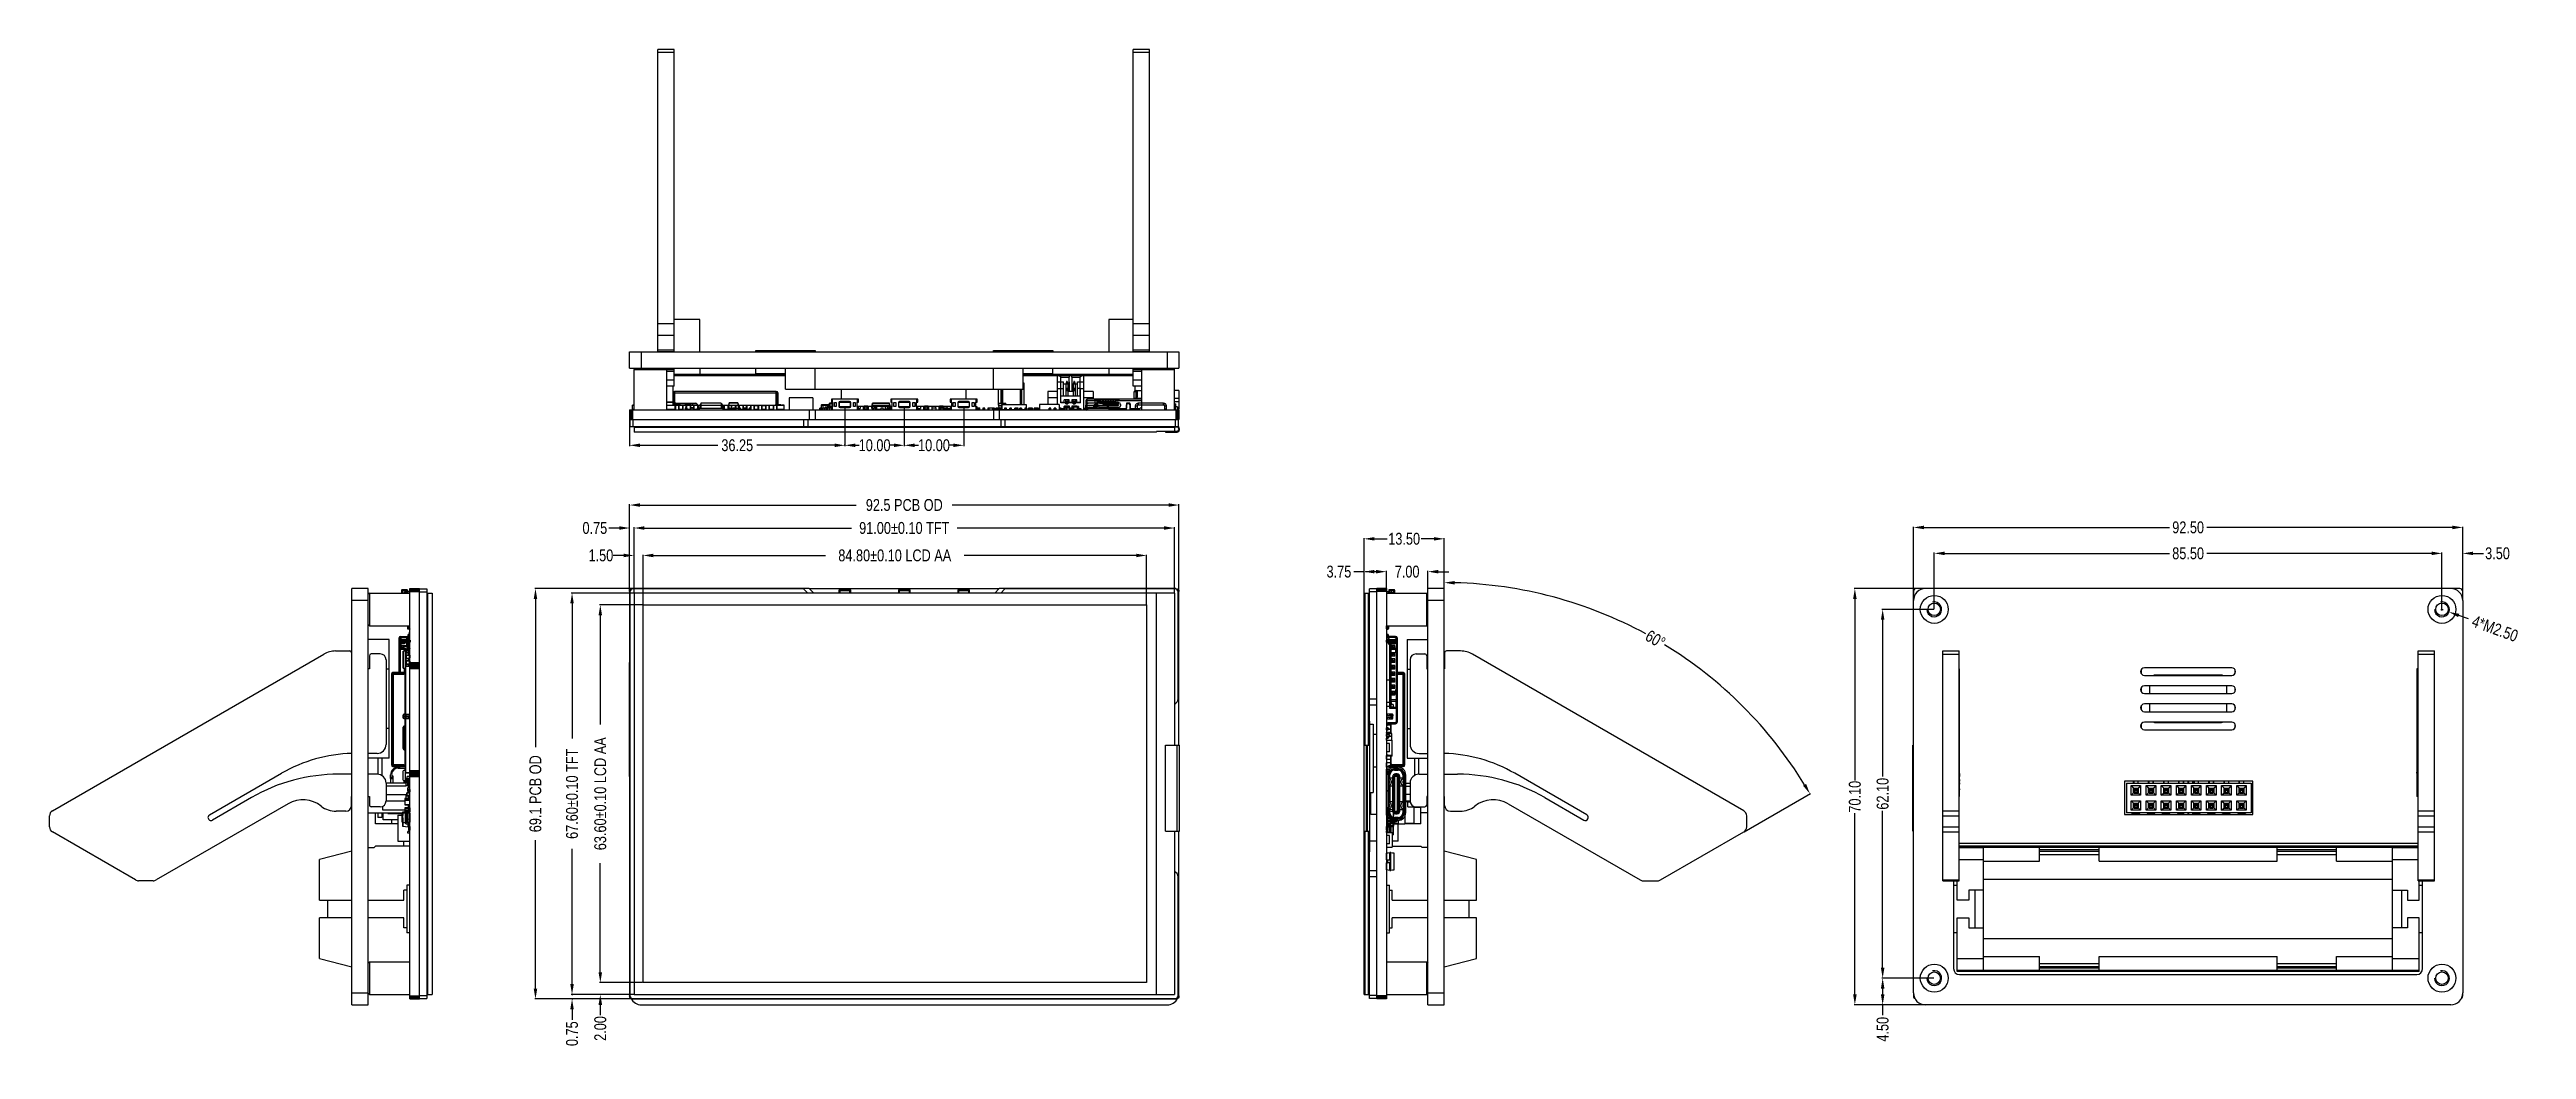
# Model space of a CAD drawing. Header units: inches. Extents: x -128 to 290, y -30 to 138.
import ezdxf

# ---------------------------------------------------------------- set-up
doc = ezdxf.new("R2010")
doc.units = ezdxf.units.IN
doc.header["$LTSCALE"] = 1.21
doc.header["$MEASUREMENT"] = 0
doc.header["$PDMODE"] = 3
doc.header["$PDSIZE"] = 0.3125
doc.layers.get('0').update_dxf_attribs({"linetype": 'CONTINUOUS'})
doc.layers.get('Defpoints').update_dxf_attribs({"linetype": 'CONTINUOUS'})
for name, color, linetype in [('BODY', 7, 'CONTINUOUS'), ('DIM', 3, 'CONTINUOUS'), ('INTFCLR_826469', 7, 'CONTINUOUS')]:
    doc.layers.add(name, color=color, linetype=linetype)
doc.styles.get("Standard").update_dxf_attribs({"font": 'txt', "width": 0.8})
doc.dimstyles.get("Standard").update_dxf_attribs({"dimtxt": 0.15625, "dimasz": 0.1875, "dimexe": 0.125, "dimexo": 0.0625, "dimgap": 0.09, "dimtad": 0, "dimtih": 1, "dimtoh": 1, "dimzin": 4, "dimdsep": 46, "dimtxsty": 'STANDARD', "dimblk": '_FILLED', "dimblk1": '_FILLED', "dimblk2": '_FILLED', "dimcen": 0.09, "dimazin": 1, "dimtp": 0.01, "dimtm": 0.01, "dimtfac": 1, "dimtofl": 0, "dimtmove": 0, "dimatfit": 3, "dimldrblk": '_FILLED', "dimfxl": 1, "dimtolj": 1, "dimtzin": 4, "dimarcsym": 0})

msp = doc.modelspace()

# ---------------------------------------------------------------- blocks, each defined once
blk = doc.blocks.new('_FILLED')
at = {"color": 0, "linetype": 'ByBlock'}
blk.add_solid([(0, 0), (-1, 0.17), (-1, -0.17)], dxfattribs=at)
blk = doc.blocks.new('*D1')
at = {"layer": 'Defpoints', "color": 0}
for p in [(57.18, 52.89), (-27.62, 44.56), (57.18, 44.56)]:
    blk.add_point(p, dxfattribs=at)
at = {"layer": 'DIM', "color": 0, "lineweight": -2}
for p, q in [((-27.62, 44.62), (-27.62, 53.01)), ((-25.87, 52.89), (3.09, 52.89)), ((55.43, 52.89), (26.47, 52.89)), ((57.18, 44.62), (57.18, 53.01))]:
    blk.add_line(p, q, dxfattribs=at)
at = {"layer": 'DIM', "color": 0, "lineweight": -2, "xscale": 1.75, "yscale": 1.75, "zscale": 1.75, "rotation": 180}
blk.add_blockref('_FILLED', (-27.62, 52.89), dxfattribs=at)
at = {"layer": 'DIM', "color": 0, "lineweight": -2, "xscale": 1.75, "yscale": 1.75, "zscale": 1.75}
blk.add_blockref('_FILLED', (57.18, 52.89), dxfattribs=at)
at = {"layer": 'DIM', "color": 0, "insert": (14.78, 52.89), "char_height": 2, "attachment_point": 5}
blk.add_mtext('\\A1;84.80%%p0.10 LCD AA', dxfattribs=at)
blk = doc.blocks.new('*D3')
at = {"layer": 'Defpoints', "color": 0}
for p in [(61.88, 57.51), (-29.12, 46.56), (61.88, 46.56)]:
    blk.add_point(p, dxfattribs=at)
at = {"layer": 'DIM', "color": 0, "lineweight": -2}
for p, q in [((-29.12, 46.62), (-29.12, 57.64)), ((-27.37, 57.51), (7.49, 57.51)), ((60.13, 57.51), (25.27, 57.51)), ((61.88, 46.62), (61.88, 57.64))]:
    blk.add_line(p, q, dxfattribs=at)
at = {"layer": 'DIM', "color": 0, "lineweight": -2, "xscale": 1.75, "yscale": 1.75, "zscale": 1.75, "rotation": 180}
blk.add_blockref('_FILLED', (-29.12, 57.51), dxfattribs=at)
at = {"layer": 'DIM', "color": 0, "lineweight": -2, "xscale": 1.75, "yscale": 1.75, "zscale": 1.75}
blk.add_blockref('_FILLED', (61.88, 57.51), dxfattribs=at)
at = {"layer": 'DIM', "color": 0, "insert": (16.38, 57.51), "char_height": 2, "attachment_point": 5}
blk.add_mtext('\\A1;91.00%%p0.10 TFT', dxfattribs=at)
blk = doc.blocks.new('*D4')
at = {"layer": 'Defpoints', "color": 0}
for p in [(-27.62, 44.56), (-34.81, -19.04), (-27.62, -19.04)]:
    blk.add_point(p, dxfattribs=at)
at = {"layer": 'DIM', "color": 0, "lineweight": -2}
for p, q in [((-27.68, 44.56), (-34.94, 44.56)), ((-34.81, 42.81), (-34.81, 24.45)), ((-34.81, -17.29), (-34.81, 1.07)), ((-27.68, -19.04), (-34.94, -19.04))]:
    blk.add_line(p, q, dxfattribs=at)
at = {"layer": 'DIM', "color": 0, "lineweight": -2, "xscale": 1.75, "yscale": 1.75, "zscale": 1.75}
for p, rotation in [((-34.81, 44.56), 90), ((-34.81, -19.04), 270)]:
    blk.add_blockref('_FILLED', p, dxfattribs=dict(at, rotation=rotation))
at = {"layer": 'DIM', "color": 0, "insert": (-34.81, 12.76), "char_height": 2, "attachment_point": 5, "rotation": 90}
blk.add_mtext('\\A1;63.60%%p0.10 LCD AA', dxfattribs=at)
blk = doc.blocks.new('*D5')
at = {"layer": 'Defpoints', "color": 0}
for p in [(-29.12, 46.56), (-39.57, -21.04), (-29.12, -21.04)]:
    blk.add_point(p, dxfattribs=at)
at = {"layer": 'DIM', "color": 0, "lineweight": -2}
for p, q in [((-29.18, 46.56), (-39.69, 46.56)), ((-39.57, 44.81), (-39.57, 22.05)), ((-39.57, -19.29), (-39.57, 3.47)), ((-29.18, -21.04), (-39.69, -21.04))]:
    blk.add_line(p, q, dxfattribs=at)
at = {"layer": 'DIM', "color": 0, "lineweight": -2, "xscale": 1.75, "yscale": 1.75, "zscale": 1.75}
for p, rotation in [((-39.57, 46.56), 90), ((-39.57, -21.04), 270)]:
    blk.add_blockref('_FILLED', p, dxfattribs=dict(at, rotation=rotation))
at = {"layer": 'DIM', "color": 0, "insert": (-39.57, 12.76), "char_height": 2, "attachment_point": 5, "rotation": 90}
blk.add_mtext('\\A1;67.60%%p0.10 TFT', dxfattribs=at)
blk = doc.blocks.new('*D6')
at = {"layer": 'Defpoints', "color": 0}
for p in [(-29.12, 52.89), (-29.12, 52.89), (-27.62, 52.89)]:
    blk.add_point(p, dxfattribs=at)
at = {"layer": 'DIM', "color": 0, "lineweight": -2}
for p, q in [((-30.87, 52.89), (-32.62, 52.89)), ((-29.12, 52.95), (-29.12, 53.01)), ((-27.62, 52.95), (-27.62, 53.01)), ((-25.87, 52.89), (-24.12, 52.89))]:
    blk.add_line(p, q, dxfattribs=at)
at = {"layer": 'DIM', "color": 0, "lineweight": -2, "xscale": 1.75, "yscale": 1.75, "zscale": 1.75}
blk.add_blockref('_FILLED', (-29.12, 52.89), dxfattribs=at)
at = {"layer": 'DIM', "color": 0, "lineweight": -2, "xscale": 1.75, "yscale": 1.75, "zscale": 1.75, "rotation": 180}
blk.add_blockref('_FILLED', (-27.62, 52.89), dxfattribs=at)
at = {"layer": 'DIM', "color": 0, "insert": (-34.71, 52.89), "char_height": 2, "attachment_point": 5}
blk.add_mtext('\\A1;1.50', dxfattribs=at)
blk = doc.blocks.new('*D7')
at = {"layer": 'Defpoints', "color": 0}
for p in [(-27.62, -19.04), (-34.81, -21.04), (-29.12, -21.04)]:
    blk.add_point(p, dxfattribs=at)
at = {"layer": 'DIM', "color": 0, "lineweight": -2}
for p, q in [((-34.81, -17.29), (-34.81, -15.54)), ((-27.68, -19.04), (-34.94, -19.04)), ((-29.18, -21.04), (-34.94, -21.04)), ((-34.81, -22.79), (-34.81, -24.54))]:
    blk.add_line(p, q, dxfattribs=at)
at = {"layer": 'DIM', "color": 0, "lineweight": -2, "xscale": 1.75, "yscale": 1.75, "zscale": 1.75}
for p, rotation in [((-34.81, -19.04), 270), ((-34.81, -21.04), 90)]:
    blk.add_blockref('_FILLED', p, dxfattribs=dict(at, rotation=rotation))
at = {"layer": 'DIM', "color": 0, "insert": (-34.81, -26.77), "char_height": 2, "attachment_point": 5, "rotation": 90}
blk.add_mtext('\\A1;2.00', dxfattribs=at)
blk = doc.blocks.new('*D8')
at = {"layer": 'Defpoints', "color": 0}
for p in [(93.81, 50.16), (93.81, 46.56), (97.56, 47.31)]:
    blk.add_point(p, dxfattribs=at)
at = {"layer": 'DIM', "color": 0, "lineweight": -2}
for p, q in [((93.81, 50.16), (92.06, 50.16)), ((93.81, 46.62), (93.81, 50.29)), ((95.81, 50.16), (95.56, 50.16)), ((97.56, 47.37), (97.56, 50.29))]:
    blk.add_line(p, q, dxfattribs=at)
at = {"layer": 'DIM', "color": 0, "lineweight": -2, "xscale": 1.75, "yscale": 1.75, "zscale": 1.75, "rotation": 180}
blk.add_blockref('_FILLED', (93.81, 50.16), dxfattribs=at)
at = {"layer": 'DIM', "color": 0, "lineweight": -2, "xscale": 1.75, "yscale": 1.75, "zscale": 1.75}
blk.add_blockref('_FILLED', (97.56, 50.16), dxfattribs=at)
at = {"layer": 'DIM', "color": 0, "insert": (89.57, 50.16), "char_height": 2, "attachment_point": 5}
blk.add_mtext('\\A1;3.75', dxfattribs=at)
blk = doc.blocks.new('*D9')
at = {"layer": 'Defpoints', "color": 0}
for p in [(97.56, 50.16), (97.56, 47.17), (104.56, 47.31)]:
    blk.add_point(p, dxfattribs=at)
at = {"layer": 'DIM', "color": 0, "lineweight": -2}
for p, q in [((95.81, 50.16), (94.06, 50.16)), ((97.56, 47.23), (97.56, 50.29)), ((104.56, 47.37), (104.56, 50.29)), ((106.31, 50.16), (108.06, 50.16))]:
    blk.add_line(p, q, dxfattribs=at)
at = {"layer": 'DIM', "color": 0, "lineweight": -2, "xscale": 1.75, "yscale": 1.75, "zscale": 1.75}
blk.add_blockref('_FILLED', (97.56, 50.16), dxfattribs=at)
at = {"layer": 'DIM', "color": 0, "lineweight": -2, "xscale": 1.75, "yscale": 1.75, "zscale": 1.75, "rotation": 180}
blk.add_blockref('_FILLED', (104.56, 50.16), dxfattribs=at)
at = {"layer": 'DIM', "color": 0, "insert": (101.06, 50.16), "char_height": 2, "attachment_point": 5}
blk.add_mtext('\\A1;7.00', dxfattribs=at)
blk = doc.blocks.new('*D10')
at = {"layer": 'Defpoints', "color": 0}
for p in [(93.81, 55.69), (93.81, 46.56), (107.31, 47.31)]:
    blk.add_point(p, dxfattribs=at)
at = {"layer": 'DIM', "color": 0, "lineweight": -2}
for p, q in [((93.81, 46.62), (93.81, 55.81)), ((95.56, 55.69), (97.67, 55.69)), ((105.56, 55.69), (103.45, 55.69)), ((107.31, 47.37), (107.31, 55.81))]:
    blk.add_line(p, q, dxfattribs=at)
at = {"layer": 'DIM', "color": 0, "lineweight": -2, "xscale": 1.75, "yscale": 1.75, "zscale": 1.75, "rotation": 180}
blk.add_blockref('_FILLED', (93.81, 55.69), dxfattribs=at)
at = {"layer": 'DIM', "color": 0, "lineweight": -2, "xscale": 1.75, "yscale": 1.75, "zscale": 1.75}
blk.add_blockref('_FILLED', (107.31, 55.69), dxfattribs=at)
at = {"layer": 'DIM', "color": 0, "insert": (100.56, 55.69), "char_height": 2, "attachment_point": 5}
blk.add_mtext('\\A1;13.50', dxfattribs=at)
blk = doc.blocks.new('*D11')
at = {"layer": 'Defpoints', "color": 0}
for p in [(275.33, 53.24), (189.83, 43.81), (275.33, 43.81)]:
    blk.add_point(p, dxfattribs=at)
at = {"layer": 'DIM', "color": 0, "lineweight": -2}
for p, q in [((189.83, 43.87), (189.83, 53.37)), ((191.58, 53.24), (229.42, 53.24)), ((273.58, 53.24), (235.73, 53.24)), ((275.33, 43.87), (275.33, 53.37))]:
    blk.add_line(p, q, dxfattribs=at)
at = {"layer": 'DIM', "color": 0, "lineweight": -2, "xscale": 1.75, "yscale": 1.75, "zscale": 1.75, "rotation": 180}
blk.add_blockref('_FILLED', (189.83, 53.24), dxfattribs=at)
at = {"layer": 'DIM', "color": 0, "lineweight": -2, "xscale": 1.75, "yscale": 1.75, "zscale": 1.75}
blk.add_blockref('_FILLED', (275.33, 53.24), dxfattribs=at)
at = {"layer": 'DIM', "color": 0, "insert": (232.58, 53.24), "char_height": 2, "attachment_point": 5}
blk.add_mtext('\\A1;85.50', dxfattribs=at)
blk = doc.blocks.new('*D12')
at = {"layer": 'Defpoints', "color": 0}
for p in [(186.33, 57.61), (278.83, 46.8), (186.33, 45.31)]:
    blk.add_point(p, dxfattribs=at)
at = {"layer": 'DIM', "color": 0, "lineweight": -2}
for p, q in [((186.33, 45.37), (186.33, 57.73)), ((188.08, 57.61), (229.42, 57.61)), ((277.08, 57.61), (235.73, 57.61)), ((278.83, 46.87), (278.83, 57.73))]:
    blk.add_line(p, q, dxfattribs=at)
at = {"layer": 'DIM', "color": 0, "lineweight": -2, "xscale": 1.75, "yscale": 1.75, "zscale": 1.75, "rotation": 180}
blk.add_blockref('_FILLED', (186.33, 57.61), dxfattribs=at)
at = {"layer": 'DIM', "color": 0, "lineweight": -2, "xscale": 1.75, "yscale": 1.75, "zscale": 1.75}
blk.add_blockref('_FILLED', (278.83, 57.61), dxfattribs=at)
at = {"layer": 'DIM', "color": 0, "insert": (232.58, 57.61), "char_height": 2, "attachment_point": 5}
blk.add_mtext('\\A1;92.50', dxfattribs=at)
blk = doc.blocks.new('*D13')
at = {"layer": 'Defpoints', "color": 0}
for p in [(189.83, 43.81), (181.14, -18.29), (189.83, -18.29)]:
    blk.add_point(p, dxfattribs=at)
at = {"layer": 'DIM', "color": 0, "lineweight": -2}
for p, q in [((189.76, 43.81), (181.01, 43.81)), ((181.14, 42.06), (181.14, 15.65)), ((181.14, -16.54), (181.14, 9.87)), ((189.76, -18.29), (181.01, -18.29))]:
    blk.add_line(p, q, dxfattribs=at)
at = {"layer": 'DIM', "color": 0, "lineweight": -2, "xscale": 1.75, "yscale": 1.75, "zscale": 1.75}
for p, rotation in [((181.14, 43.81), 90), ((181.14, -18.29), 270)]:
    blk.add_blockref('_FILLED', p, dxfattribs=dict(at, rotation=rotation))
at = {"layer": 'DIM', "color": 0, "insert": (181.14, 12.76), "char_height": 2, "attachment_point": 5, "rotation": 90}
blk.add_mtext('\\A1;62.10', dxfattribs=at)
blk = doc.blocks.new('*D14')
at = {"layer": 'Defpoints', "color": 0}
for p in [(176.46, 47.31), (188.33, 47.31), (188.33, -22.79)]:
    blk.add_point(p, dxfattribs=at)
at = {"layer": 'DIM', "color": 0, "lineweight": -2}
for p, q in [((188.27, 47.31), (176.34, 47.31)), ((176.46, 45.56), (176.46, 15.01)), ((176.46, -21.04), (176.46, 9.5)), ((188.26, -22.79), (176.34, -22.79))]:
    blk.add_line(p, q, dxfattribs=at)
at = {"layer": 'DIM', "color": 0, "lineweight": -2, "xscale": 1.75, "yscale": 1.75, "zscale": 1.75}
for p, rotation in [((176.46, 47.31), 90), ((176.46, -22.79), 270)]:
    blk.add_blockref('_FILLED', p, dxfattribs=dict(at, rotation=rotation))
at = {"layer": 'DIM', "color": 0, "insert": (176.46, 12.26), "char_height": 2, "attachment_point": 5, "rotation": 90}
blk.add_mtext('\\A1;70.10', dxfattribs=at)
blk = doc.blocks.new('*D15')
at = {"layer": 'Defpoints', "color": 0}
for p in [(189.83, -18.29), (181.14, -22.79), (189.83, -22.79)]:
    blk.add_point(p, dxfattribs=at)
at = {"layer": 'DIM', "color": 0, "lineweight": -2}
for p, q in [((189.76, -18.29), (181.01, -18.29)), ((181.14, -20.04), (181.14, -21.04)), ((189.76, -22.79), (181.01, -22.79)), ((181.14, -22.79), (181.14, -24.54))]:
    blk.add_line(p, q, dxfattribs=at)
at = {"layer": 'DIM', "color": 0, "lineweight": -2, "xscale": 1.75, "yscale": 1.75, "zscale": 1.75}
for p, rotation in [((181.14, -18.29), 90), ((181.14, -22.79), 270)]:
    blk.add_blockref('_FILLED', p, dxfattribs=dict(at, rotation=rotation))
at = {"layer": 'DIM', "color": 0, "insert": (181.14, -26.9), "char_height": 2, "attachment_point": 5, "rotation": 90}
blk.add_mtext('\\A1;4.50', dxfattribs=at)
blk = doc.blocks.new('*D16')
at = {"layer": 'Defpoints', "color": 0}
for p in [(278.83, 53.24), (278.83, 47.62), (275.33, 43.81)]:
    blk.add_point(p, dxfattribs=at)
at = {"layer": 'DIM', "color": 0, "lineweight": -2}
for p, q in [((273.58, 53.24), (271.83, 53.24)), ((275.33, 43.87), (275.33, 53.37)), ((278.83, 47.69), (278.83, 53.37)), ((280.58, 53.24), (282.33, 53.24))]:
    blk.add_line(p, q, dxfattribs=at)
at = {"layer": 'DIM', "color": 0, "lineweight": -2, "xscale": 1.75, "yscale": 1.75, "zscale": 1.75}
blk.add_blockref('_FILLED', (275.33, 53.24), dxfattribs=at)
at = {"layer": 'DIM', "color": 0, "lineweight": -2, "xscale": 1.75, "yscale": 1.75, "zscale": 1.75, "rotation": 180}
blk.add_blockref('_FILLED', (278.83, 53.24), dxfattribs=at)
at = {"layer": 'DIM', "color": 0, "insert": (284.68, 53.24), "char_height": 2, "attachment_point": 5}
blk.add_mtext('\\A1;3.50', dxfattribs=at)
blk = doc.blocks.new('*D17')
at = {"layer": 'Defpoints', "color": 0}
for p in [(274.15, 44.23), (276.5, 43.38)]:
    blk.add_point(p, dxfattribs=at)
at = {"layer": 'DIM', "color": 0, "lineweight": -2}
for p, q in [((275.13, 43.81), (275.52, 43.81)), ((275.33, 43.61), (275.33, 44.01)), ((279.79, 42.19), (278.15, 42.79))]:
    blk.add_line(p, q, dxfattribs=at)
at = {"layer": 'DIM', "color": 0, "lineweight": -2, "xscale": 1.75, "yscale": 1.75, "zscale": 1.75, "rotation": 160.0889628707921}
blk.add_blockref('_FILLED', (276.5, 43.38), dxfattribs=at)
at = {"layer": 'DIM', "color": 0, "insert": (284.26, 40.57), "char_height": 2, "attachment_point": 5, "rotation": 340.089}
blk.add_mtext('\\A1;4*M2.50', dxfattribs=at)
blk = doc.blocks.new('*D18')
at = {"layer": 'Defpoints', "color": 0}
for p in [(107.31, 47.31), (138.97, 40.87), (157.74, 6.32), (143.75, -1.76), (107.31, -22.79)]:
    blk.add_point(p, dxfattribs=at)
at = {"layer": 'DIM', "color": 0, "lineweight": -2}
for p, q in [((107.31, 47.37), (107.31, 48.44)), ((157.8, 6.35), (169, 12.82))]:
    blk.add_line(p, q, dxfattribs=at)
for start, end in [(61.4694, 88.5898), (31.4102, 58.5306)]:
    blk.add_arc((107.31, -22.79), 71.1, start, end, dxfattribs=at)
at = {"layer": 'DIM', "color": 0, "lineweight": -2, "xscale": 1.75, "yscale": 1.75, "zscale": 1.75}
for p, rotation in [((107.31, 48.31), 179.2948916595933), ((168.89, 12.76), 300.7051083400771)]:
    blk.add_blockref('_FILLED', p, dxfattribs=dict(at, rotation=rotation))
at = {"layer": 'DIM', "color": 0, "insert": (142.87, 38.78), "char_height": 2, "attachment_point": 5, "rotation": 330}
blk.add_mtext('\\A1;60%%d', dxfattribs=at)
blk = doc.blocks.new('*D19')
at = {"layer": 'Defpoints', "color": 0}
for p in [(-29.32, 47.31), (-45.73, -21.8), (-29.37, -21.8)]:
    blk.add_point(p, dxfattribs=at)
at = {"layer": 'DIM', "color": 0, "lineweight": -2}
for p, q in [((-29.38, 47.31), (-45.86, 47.31)), ((-45.73, 45.56), (-45.73, 20.58)), ((-45.73, -20.05), (-45.73, 4.94)), ((-29.43, -21.8), (-45.86, -21.8))]:
    blk.add_line(p, q, dxfattribs=at)
at = {"layer": 'DIM', "color": 0, "lineweight": -2, "xscale": 1.75, "yscale": 1.75, "zscale": 1.75}
for p, rotation in [((-45.73, 47.31), 90), ((-45.73, -21.8), 270)]:
    blk.add_blockref('_FILLED', p, dxfattribs=dict(at, rotation=rotation))
at = {"layer": 'DIM', "color": 0, "insert": (-45.73, 12.76), "char_height": 2, "attachment_point": 5, "rotation": 90}
blk.add_mtext('\\A1;69.1 PCB OD', dxfattribs=at)
blk = doc.blocks.new('*D21')
at = {"layer": 'Defpoints', "color": 0}
for p in [(-29.87, 61.38), (-29.87, 46.8), (62.64, 46.81)]:
    blk.add_point(p, dxfattribs=at)
at = {"layer": 'DIM', "color": 0, "lineweight": -2}
for p, q in [((-29.87, 46.87), (-29.87, 61.5)), ((-28.12, 61.38), (8.29, 61.38)), ((60.89, 61.38), (24.47, 61.38)), ((62.64, 46.87), (62.64, 61.5))]:
    blk.add_line(p, q, dxfattribs=at)
at = {"layer": 'DIM', "color": 0, "lineweight": -2, "xscale": 1.75, "yscale": 1.75, "zscale": 1.75, "rotation": 180}
blk.add_blockref('_FILLED', (-29.87, 61.38), dxfattribs=at)
at = {"layer": 'DIM', "color": 0, "lineweight": -2, "xscale": 1.75, "yscale": 1.75, "zscale": 1.75}
blk.add_blockref('_FILLED', (62.64, 61.38), dxfattribs=at)
at = {"layer": 'DIM', "color": 0, "insert": (16.38, 61.38), "char_height": 2, "attachment_point": 5}
blk.add_mtext('\\A1;92.5 PCB OD', dxfattribs=at)
blk = doc.blocks.new('*D22')
at = {"layer": 'Defpoints', "color": 0}
for p in [(-29.87, 57.51), (-29.87, 57.51), (-29.12, 57.51)]:
    blk.add_point(p, dxfattribs=at)
at = {"layer": 'DIM', "color": 0, "lineweight": -2}
for p, q in [((-31.62, 57.51), (-33.37, 57.51)), ((-29.87, 57.58), (-29.87, 57.64)), ((-29.12, 57.58), (-29.12, 57.64)), ((-27.37, 57.51), (-25.62, 57.51))]:
    blk.add_line(p, q, dxfattribs=at)
at = {"layer": 'DIM', "color": 0, "lineweight": -2, "xscale": 1.75, "yscale": 1.75, "zscale": 1.75}
blk.add_blockref('_FILLED', (-29.87, 57.51), dxfattribs=at)
at = {"layer": 'DIM', "color": 0, "lineweight": -2, "xscale": 1.75, "yscale": 1.75, "zscale": 1.75, "rotation": 180}
blk.add_blockref('_FILLED', (-29.12, 57.51), dxfattribs=at)
at = {"layer": 'DIM', "color": 0, "insert": (-35.73, 57.51), "char_height": 2, "attachment_point": 5}
blk.add_mtext('\\A1;0.75', dxfattribs=at)
blk = doc.blocks.new('*D23')
at = {"layer": 'Defpoints', "color": 0}
for p in [(-39.69, -21.04), (-39.69, -21.8), (-39.57, -21.8)]:
    blk.add_point(p, dxfattribs=at)
at = {"layer": 'DIM', "color": 0, "lineweight": -2}
for p, q in [((-39.57, -19.29), (-39.57, -17.54)), ((-39.63, -21.04), (-39.44, -21.04)), ((-39.63, -21.8), (-39.44, -21.8)), ((-39.57, -23.55), (-39.57, -25.3))]:
    blk.add_line(p, q, dxfattribs=at)
at = {"layer": 'DIM', "color": 0, "lineweight": -2, "xscale": 1.75, "yscale": 1.75, "zscale": 1.75}
for p, rotation in [((-39.57, -21.04), 270), ((-39.57, -21.8), 90)]:
    blk.add_blockref('_FILLED', p, dxfattribs=dict(at, rotation=rotation))
at = {"layer": 'DIM', "color": 0, "insert": (-39.57, -27.65), "char_height": 2, "attachment_point": 5, "rotation": 90}
blk.add_mtext('\\A1;0.75', dxfattribs=at)
blk = doc.blocks.new('*D24')
at = {"layer": 'Defpoints', "color": 0}
for p in [(6.38, 77.81), (16.38, 77.81), (16.38, 71.44)]:
    blk.add_point(p, dxfattribs=at)
at = {"layer": 'DIM', "color": 0, "lineweight": -2}
for p, q in [((6.38, 77.75), (6.38, 71.31)), ((16.38, 77.75), (16.38, 71.31)), ((8.13, 71.44), (8.76, 71.44)), ((14.63, 71.44), (14, 71.44))]:
    blk.add_line(p, q, dxfattribs=at)
at = {"layer": 'DIM', "color": 0, "lineweight": -2, "xscale": 1.75, "yscale": 1.75, "zscale": 1.75, "rotation": 180}
blk.add_blockref('_FILLED', (6.38, 71.44), dxfattribs=at)
at = {"layer": 'DIM', "color": 0, "lineweight": -2, "xscale": 1.75, "yscale": 1.75, "zscale": 1.75}
blk.add_blockref('_FILLED', (16.38, 71.44), dxfattribs=at)
at = {"layer": 'DIM', "color": 0, "insert": (11.38, 71.44), "char_height": 2, "attachment_point": 5}
blk.add_mtext('\\A1;10.00', dxfattribs=at)
blk = doc.blocks.new('*D25')
at = {"layer": 'Defpoints', "color": 0}
for p in [(16.38, 77.81), (26.38, 77.81), (26.38, 71.44)]:
    blk.add_point(p, dxfattribs=at)
at = {"layer": 'DIM', "color": 0, "lineweight": -2}
for p, q in [((16.38, 77.75), (16.38, 71.31)), ((26.38, 77.75), (26.38, 71.31)), ((18.13, 71.44), (18.76, 71.44)), ((24.63, 71.44), (24, 71.44))]:
    blk.add_line(p, q, dxfattribs=at)
at = {"layer": 'DIM', "color": 0, "lineweight": -2, "xscale": 1.75, "yscale": 1.75, "zscale": 1.75, "rotation": 180}
blk.add_blockref('_FILLED', (16.38, 71.44), dxfattribs=at)
at = {"layer": 'DIM', "color": 0, "lineweight": -2, "xscale": 1.75, "yscale": 1.75, "zscale": 1.75}
blk.add_blockref('_FILLED', (26.38, 71.44), dxfattribs=at)
at = {"layer": 'DIM', "color": 0, "insert": (21.38, 71.44), "char_height": 2, "attachment_point": 5}
blk.add_mtext('\\A1;10.00', dxfattribs=at)
blk = doc.blocks.new('*D26')
at = {"layer": 'Defpoints', "color": 0}
for p in [(-29.87, 77.41), (6.38, 71.44), (6.38, 71.31)]:
    blk.add_point(p, dxfattribs=at)
at = {"layer": 'DIM', "color": 0, "lineweight": -2}
for p, q in [((-29.87, 77.35), (-29.87, 71.31)), ((-28.12, 71.44), (-15.04, 71.44)), ((4.63, 71.44), (-8.46, 71.44)), ((6.38, 71.38), (6.38, 71.56))]:
    blk.add_line(p, q, dxfattribs=at)
at = {"layer": 'DIM', "color": 0, "lineweight": -2, "xscale": 1.75, "yscale": 1.75, "zscale": 1.75, "rotation": 180}
blk.add_blockref('_FILLED', (-29.87, 71.44), dxfattribs=at)
at = {"layer": 'DIM', "color": 0, "lineweight": -2, "xscale": 1.75, "yscale": 1.75, "zscale": 1.75}
blk.add_blockref('_FILLED', (6.38, 71.44), dxfattribs=at)
at = {"layer": 'DIM', "color": 0, "insert": (-11.75, 71.44), "char_height": 2, "attachment_point": 5}
blk.add_mtext('\\A1;36.25', dxfattribs=at)

# ---------------------------------------------------------------- dimensions: what is measured, and where the dimension line sits
at = {"layer": 'DIM'}
for base, p1, p2, override, picture, middle in [((6.38, 71.439), (-29.87, 77.413), (6.38, 71.314), {"dimtxt": 2, "dimasz": 1.75, "dimtih": 0, "dimtoh": 0, "dimzin": 0, "dimcen": 0.198, "dimadec": 0, "dimazin": 0, "dimtp": 0, "dimtm": 0, "dimtdec": 4, "dimtzin": 0}, '*D26', (-11.745, 71.439)), ((16.38, 71.439), (6.38, 77.813), (16.38, 77.813), {"dimtxt": 2, "dimasz": 1.75, "dimtih": 0, "dimtoh": 0, "dimzin": 0, "dimcen": 0.198, "dimadec": 0, "dimazin": 0, "dimtp": 0, "dimtm": 0, "dimtdec": 4, "dimtzin": 0}, '*D24', (11.38, 71.439)), ((26.38, 71.439), (16.38, 77.813), (26.38, 77.813), {"dimtxt": 2, "dimasz": 1.75, "dimtih": 0, "dimtoh": 0, "dimzin": 0, "dimcen": 0.198, "dimadec": 0, "dimazin": 0, "dimtp": 0, "dimtm": 0, "dimtdec": 4, "dimtzin": 0}, '*D25', (21.38, 71.439)), ((-29.87, 61.378), (62.639, 46.808), (-29.87, 46.805), {"dimtxt": 2, "dimasz": 1.75, "dimtih": 0, "dimtoh": 0, "dimdec": 1, "dimzin": 0, "dimpost": ' PCB OD', "dimblk": '_FILLED', "dimcen": 0.198, "dimadec": 0, "dimazin": 0, "dimtp": 0, "dimtm": 0, "dimtdec": 4, "dimtzin": 0}, '*D21', (16.384, 61.378)), ((-29.87, 57.514), (-29.12, 57.514), (-29.87, 57.514), {"dimtxt": 2, "dimasz": 1.75, "dimtih": 0, "dimtoh": 0, "dimzin": 0, "dimcen": 0.198, "dimadec": 0, "dimazin": 0, "dimtp": 0, "dimtm": 0, "dimtdec": 4, "dimtzin": 0}, '*D22', (-35.727, 57.514)), ((61.88, 57.514), (-29.12, 46.558), (61.88, 46.558), {"dimtxt": 2, "dimasz": 1.75, "dimtih": 0, "dimtoh": 0, "dimzin": 0, "dimpost": ' TFT', "dimblk": '_FILLED', "dimcen": 0.198, "dimadec": 0, "dimazin": 0, "dimtol": 1, "dimtp": 0.1, "dimtm": 0.1, "dimtzin": 0}, '*D3', (16.38, 57.514)), ((186.326, 57.607), (278.826, 46.805), (186.326, 45.308), {"dimtxt": 2, "dimasz": 1.75, "dimtih": 0, "dimtoh": 0, "dimzin": 0, "dimcen": 0.198, "dimadec": 0, "dimazin": 0, "dimtp": 0, "dimtm": 0, "dimtdec": 4, "dimtzin": 0}, '*D12', (232.576, 57.607)), ((57.18, 52.887), (-27.62, 44.558), (57.18, 44.558), {"dimtxt": 2, "dimasz": 1.75, "dimgap": 0.09, "dimtih": 0, "dimtoh": 0, "dimzin": 0, "dimpost": ' LCD AA', "dimcen": 0.198, "dimadec": 0, "dimazin": 0, "dimtol": 1, "dimlim": 0, "dimtp": 0.1, "dimtm": 0.1, "dimtdec": 2, "dimtzin": 0}, '*D1', (14.78, 52.887)), ((93.814, 55.686), (107.314, 47.308), (93.814, 46.558), {"dimtxt": 2, "dimasz": 1.75, "dimtih": 0, "dimtoh": 0, "dimzin": 0, "dimcen": 0.198, "dimadec": 0, "dimazin": 0, "dimtp": 0, "dimtm": 0, "dimtdec": 4, "dimtzin": 0}, '*D10', (100.564, 55.686)), ((275.326, 53.24), (189.826, 43.808), (275.326, 43.808), {"dimtxt": 2, "dimasz": 1.75, "dimtih": 0, "dimtoh": 0, "dimzin": 0, "dimcen": 0.198, "dimadec": 0, "dimazin": 0, "dimtp": 0, "dimtm": 0, "dimtdec": 4, "dimtzin": 0}, '*D11', (232.576, 53.24)), ((278.826, 53.24), (275.326, 43.808), (278.826, 47.623), {"dimtxt": 2, "dimasz": 1.75, "dimtih": 0, "dimtoh": 0, "dimzin": 0, "dimcen": 0.198, "dimadec": 0, "dimazin": 0, "dimtp": 0, "dimtm": 0, "dimtdec": 4, "dimtzin": 0}, '*D16', (284.683, 53.24)), ((-29.12, 52.887), (-27.62, 52.887), (-29.12, 52.887), {"dimtxt": 2, "dimasz": 1.75, "dimtih": 0, "dimtoh": 0, "dimzin": 0, "dimcen": 0.198, "dimadec": 0, "dimazin": 0, "dimtp": 0, "dimtm": 0, "dimtdec": 4, "dimtzin": 0}, '*D6', (-34.71, 52.887)), ((93.814, 50.161), (97.564, 47.308), (93.814, 46.558), {"dimtxt": 2, "dimasz": 1.75, "dimtih": 0, "dimtoh": 0, "dimzin": 0, "dimcen": 0.198, "dimadec": 0, "dimazin": 0, "dimtp": 0, "dimtm": 0, "dimtdec": 4, "dimtzin": 0}, '*D8', (89.574, 50.161)), ((97.564, 50.161), (104.564, 47.308), (97.564, 47.169), {"dimtxt": 2, "dimasz": 1.75, "dimtih": 0, "dimtoh": 0, "dimzin": 0, "dimcen": 0.198, "dimadec": 0, "dimazin": 0, "dimtp": 0, "dimtm": 0, "dimtdec": 4, "dimtzin": 0}, '*D9', (101.064, 50.161))]:
    dim = msp.add_linear_dim(base=base, p1=p1, p2=p2, dimstyle='STANDARD', override=override, dxfattribs=at)
    dim.commit()
    dim.dimension.update_dxf_attribs({"geometry": picture, "text_midpoint": middle})
for base, p1, p2, override, picture, middle in [((-45.734, -21.795), (-29.32, 47.315), (-29.368, -21.795), {"dimtxt": 2, "dimasz": 1.75, "dimtih": 0, "dimtoh": 0, "dimdec": 1, "dimzin": 0, "dimpost": ' PCB OD', "dimcen": 0.198, "dimadec": 0, "dimazin": 0, "dimtp": 0, "dimtm": 0, "dimtdec": 4, "dimtzin": 0}, '*D19', (-45.734, 12.76)), ((-39.569, -21.042), (-29.12, 46.558), (-29.12, -21.042), {"dimtxt": 2, "dimasz": 1.75, "dimtih": 0, "dimtoh": 0, "dimzin": 0, "dimpost": ' TFT', "dimblk": '_FILLED', "dimcen": 0.198, "dimadec": 0, "dimazin": 0, "dimtol": 1, "dimtp": 0.1, "dimtm": 0.1, "dimtzin": 0}, '*D5', (-39.569, 12.758)), ((176.463, 47.308), (188.326, -22.792), (188.329, 47.308), {"dimtxt": 2, "dimasz": 1.75, "dimtih": 0, "dimtoh": 0, "dimzin": 0, "dimcen": 0.198, "dimadec": 0, "dimazin": 0, "dimtp": 0, "dimtm": 0, "dimtdec": 4, "dimtzin": 0}, '*D14', (176.463, 12.258)), ((-34.814, -19.042), (-27.62, 44.558), (-27.62, -19.042), {"dimtxt": 2, "dimasz": 1.75, "dimtih": 0, "dimtoh": 0, "dimzin": 0, "dimpost": ' LCD AA', "dimblk": '_FILLED', "dimcen": 0.198, "dimadec": 0, "dimazin": 0, "dimtol": 1, "dimtp": 0.1, "dimtm": 0.1, "dimtzin": 0}, '*D4', (-34.814, 12.758)), ((181.136, -18.292), (189.826, 43.808), (189.826, -18.292), {"dimtxt": 2, "dimasz": 1.75, "dimtih": 0, "dimtoh": 0, "dimzin": 0, "dimcen": 0.198, "dimadec": 0, "dimazin": 0, "dimtp": 0, "dimtm": 0, "dimtdec": 4, "dimtzin": 0}, '*D13', (181.136, 12.758)), ((-34.814, -21.042), (-27.62, -19.042), (-29.12, -21.042), {"dimtxt": 2, "dimasz": 1.75, "dimtih": 0, "dimtoh": 0, "dimzin": 0, "dimcen": 0.198, "dimadec": 0, "dimazin": 0, "dimtp": 0, "dimtm": 0, "dimtdec": 4, "dimtzin": 0}, '*D7', (-34.814, -26.765)), ((-39.569, -21.795), (-39.694, -21.042), (-39.694, -21.795), {"dimtxt": 2, "dimasz": 1.75, "dimtih": 0, "dimtoh": 0, "dimzin": 0, "dimcen": 0.198, "dimadec": 0, "dimazin": 0, "dimtp": 0, "dimtm": 0, "dimtdec": 4, "dimtzin": 0}, '*D23', (-39.569, -27.652)), ((181.136, -22.792), (189.826, -18.292), (189.826, -22.792), {"dimtxt": 2, "dimasz": 1.75, "dimtih": 0, "dimtoh": 0, "dimzin": 0, "dimcen": 0.198, "dimadec": 0, "dimazin": 0, "dimtp": 0, "dimtm": 0, "dimtdec": 4, "dimtzin": 0}, '*D15', (181.136, -26.898))]:
    dim = msp.add_linear_dim(base=base, p1=p1, p2=p2, angle=90, dimstyle='STANDARD', override=override, dxfattribs=at)
    dim.commit()
    dim.dimension.update_dxf_attribs({"geometry": picture, "text_midpoint": middle})
dim = msp.add_angular_dim_2l(base=(138.972, 40.874), line1=((143.751, -1.755), (157.741, 6.322)), line2=((107.314, -22.792), (107.314, 47.308)), dimstyle='STANDARD', override={"dimtxt": 2, "dimasz": 1.75, "dimtih": 0, "dimtoh": 0, "dimzin": 0, "dimcen": 0.198, "dimadec": 0, "dimazin": 0, "dimtp": 0, "dimtm": 0, "dimtdec": 4, "dimtzin": 0}, dxfattribs=at)
dim.commit()
dim.dimension.update_dxf_attribs({"geometry": '*D18', "text_midpoint": (142.866, 38.785)})
dim = msp.add_diameter_dim_2p(p1=(274.151, 44.234), p2=(276.501, 43.383), dimstyle='STANDARD', override={"dimtxt": 2, "dimasz": 1.75, "dimtih": 0, "dimtoh": 0, "dimzin": 0, "dimpost": '4*M<>', "dimcen": 0.198, "dimadec": 0, "dimazin": 0, "dimtp": 0, "dimtm": 0, "dimtdec": 4, "dimtzin": 0}, dxfattribs=at)
dim.commit()
dim.dimension.update_dxf_attribs({"geometry": '*D17', "text_midpoint": (284.066, 40.643), "dimtype": 163})

# ---------------------------------------------------------------- linework, layer by layer
at = {"color": 7, "linetype": 'Continuous'}
for p, q in [((-25.12, 87.163), (-25.12, 138.089)), ((-22.37, 138.089), (-25.12, 138.089)), ((-22.37, 87.163), (-22.37, 138.089)), ((57.68, 138.089), (54.93, 138.089)), ((54.93, 87.163), (54.93, 138.089)), ((57.68, 87.163), (57.68, 138.089)), ((-22.37, 137.589), (-25.12, 137.589)), ((57.68, 137.589), (54.93, 137.589)), ((-22.37, 91.91), (-25.12, 91.91)), ((-18.06, 92.613), (-22.37, 92.613)), ((-18.06, 87.163), (-18.06, 92.613)), ((54.93, 92.613), (50.82, 92.613)), ((50.82, 92.613), (50.82, 87.163)), ((57.68, 91.91), (54.93, 91.91)), ((-22.37, 89.91), (-25.12, 89.91)), ((57.68, 89.91), (54.93, 89.91)), ((-29.87, 84.413), (-29.87, 87.163)), ((-29.87, 87.163), (62.63, 87.163)), ((-29.87, 84.413), (62.63, 84.413)), ((-28.92, 84.413), (-29.12, 84.213)), ((-29.12, 77.413), (-29.12, 84.213)), ((-29.12, 84.213), (-22.37, 84.213)), ((-27.87, 84.413), (-27.87, 87.163)), ((-25.12, 87.513), (-22.37, 87.513)), ((-25.12, 87.213), (-22.37, 87.213)), ((-23.82, 84.413), (-23.62, 84.213)), ((-23.62, 77.413), (-23.62, 84.213)), ((-23.62, 83.913), (-22.37, 83.913)), ((-22.37, 81.413), (-22.37, 84.413)), ((-18.06, 84.413), (-18.06, 83.413)), ((-8.62, 87.163), (-8.62, 87.413)), ((-8.62, 87.413), (1.38, 87.413)), ((-8.62, 83.413), (-8.62, 84.413)), ((-8.62, 83.533), (-3.62, 83.533)), ((-3.62, 80.913), (-3.62, 84.413)), ((1.38, 87.413), (1.38, 87.163)), ((1.38, 80.913), (1.38, 84.413)), ((31.38, 87.413), (41.38, 87.413)), ((31.38, 87.163), (31.38, 87.413)), ((31.38, 80.913), (31.38, 84.413)), ((36.38, 80.913), (36.38, 84.413)), ((36.38, 83.533), (41.38, 83.533)), ((41.38, 87.413), (41.38, 87.163)), ((41.38, 83.413), (41.38, 84.413)), ((50.82, 84.413), (50.82, 83.413)), ((54.93, 87.513), (57.68, 87.513)), ((54.93, 87.213), (57.68, 87.213)), ((54.93, 81.413), (54.93, 84.413)), ((54.93, 84.213), (61.88, 84.213)), ((54.93, 83.913), (56.38, 83.913)), ((56.58, 84.413), (56.38, 84.213)), ((56.38, 77.413), (56.38, 84.213)), ((60.63, 87.163), (60.63, 84.413)), ((61.68, 84.413), (61.88, 84.213)), ((61.88, 77.413), (61.88, 84.213)), ((62.63, 87.163), (62.63, 84.413)), ((-22.37, 82.413), (-23.62, 82.413)), ((-22.37, 81.413), (-23.62, 81.413)), ((-22.525, 80.263), (-22.525, 78.351)), ((-22.52, 80.29), (-22.52, 81.413)), ((-22.52, 78.178), (-22.52, 80.228)), ((-22.37, 83.413), (-3.62, 83.413)), ((-22.37, 83.213), (-3.62, 83.213)), ((-22.325, 80.263), (-22.325, 78.413)), ((-22.32, 80.228), (-22.32, 78.213)), ((-22.275, 80.477), (-22.275, 80.513)), ((-5.175, 80.513), (-22.275, 80.513)), ((-22.275, 80.313), (-22.275, 80.477)), ((-22.275, 78.713), (-22.275, 80.313)), ((-22.275, 80.263), (-5.175, 80.263)), ((-22.27, 78.378), (-22.27, 80.313)), ((-5.17, 80.228), (-22.27, 80.228)), ((-5.175, 80.513), (-5.175, 80.478)), ((-5.175, 80.478), (-5.17, 80.478)), ((-5.175, 80.478), (-5.175, 80.313)), ((-5.175, 80.313), (-5.175, 78.413)), ((-5.17, 78.378), (-5.17, 80.478)), ((-5.125, 78.351), (-5.125, 80.263)), ((-5.12, 78.213), (-5.12, 80.228)), ((-4.925, 80.263), (-4.925, 78.413)), ((-4.92, 78.143), (-4.92, 80.228)), ((-3.62, 80.913), (36.38, 80.913)), ((0.995, 79.413), (-3.007, 79.413)), ((-3.007, 79.413), (-3.007, 77.438)), ((0.995, 79.413), (0.995, 77.438)), ((5.78, 79.213), (5.78, 80.913)), ((26.78, 79.213), (26.78, 80.913)), ((32.205, 80.913), (32.205, 78.213)), ((32.668, 78.513), (32.668, 80.913)), ((32.694, 80.913), (32.694, 78.513)), ((32.898, 80.913), (32.898, 78.513)), ((35.891, 80.913), (35.891, 78.313)), ((35.994, 80.913), (35.994, 78.313)), ((36.094, 80.913), (36.094, 78.313)), ((36.38, 83.413), (54.93, 83.413)), ((36.38, 83.213), (42.419, 83.213)), ((36.555, 81.913), (36.38, 81.913)), ((36.555, 78.313), (36.555, 81.913)), ((42.119, 80.513), (40.569, 80.513)), ((40.569, 80.513), (40.569, 78.713)), ((42.119, 79.413), (40.58, 79.413)), ((40.58, 79.413), (40.58, 78.313)), ((42.119, 83.213), (42.119, 78.513)), ((42.119, 82.113), (43.194, 82.113)), ((42.13, 81.013), (43.205, 81.013)), ((42.13, 81.013), (42.13, 78.313)), ((42.419, 83.213), (46.619, 83.213)), ((42.719, 82.913), (42.419, 83.213)), ((42.719, 82.913), (44.169, 82.913)), ((42.719, 81.013), (42.719, 82.913)), ((42.73, 78.613), (42.73, 81.013)), ((46.019, 79.713), (42.73, 79.713)), ((43.194, 81.013), (43.194, 82.113)), ((43.194, 81.813), (43.604, 81.813)), ((43.205, 79.713), (43.205, 81.013)), ((43.684, 82.213), (43.584, 81.713)), ((43.904, 81.713), (43.584, 81.713)), ((43.584, 81.713), (43.584, 79.713)), ((43.695, 81.113), (43.595, 80.613)), ((43.915, 80.613), (43.595, 80.613)), ((43.595, 80.613), (43.595, 79.713)), ((43.804, 82.213), (43.684, 82.213)), ((43.804, 82.213), (43.904, 81.713)), ((43.815, 81.113), (43.915, 80.613)), ((43.884, 81.813), (44.18, 81.813)), ((43.904, 81.713), (43.904, 80.668)), ((43.915, 80.613), (43.915, 79.713)), ((44.18, 80.563), (43.915, 80.563)), ((44.834, 80.513), (43.915, 80.513)), ((44.169, 83.213), (44.169, 82.913)), ((44.169, 81.813), (44.169, 82.913)), ((44.169, 82.113), (44.18, 82.113)), ((44.18, 80.563), (44.18, 82.113)), ((44.569, 82.913), (44.569, 83.213)), ((44.569, 82.913), (46.019, 82.913)), ((44.569, 82.913), (44.569, 81.663)), ((44.58, 81.663), (44.569, 81.663)), ((44.58, 81.813), (44.854, 81.813)), ((44.58, 81.813), (44.58, 80.563)), ((44.834, 80.563), (44.58, 80.563)), ((44.934, 82.213), (44.834, 81.713)), ((45.154, 81.713), (44.834, 81.713)), ((44.834, 81.713), (44.834, 79.713)), ((44.945, 81.113), (44.845, 80.613)), ((45.165, 80.613), (44.845, 80.613)), ((44.845, 80.613), (44.845, 79.713)), ((45.054, 82.213), (44.934, 82.213)), ((45.054, 82.213), (45.154, 81.713)), ((45.065, 81.113), (45.165, 80.613)), ((45.134, 81.813), (45.544, 81.813)), ((45.154, 81.713), (45.154, 80.668)), ((45.165, 80.613), (45.165, 79.713)), ((45.544, 82.113), (46.63, 82.113)), ((45.544, 79.713), (45.544, 82.113)), ((46.019, 81.013), (45.555, 81.013)), ((45.555, 79.713), (45.555, 81.013)), ((46.319, 83.213), (46.019, 82.913)), ((46.019, 79.713), (46.019, 82.913)), ((46.03, 81.013), (46.63, 81.013)), ((46.03, 78.613), (46.03, 81.013)), ((46.619, 83.213), (54.93, 83.213)), ((46.619, 81.013), (46.619, 83.213)), ((46.63, 77.514), (46.63, 82.113)), ((48.169, 80.513), (46.63, 80.513)), ((48.18, 79.413), (46.63, 79.413)), ((47.095, 79.263), (56.38, 79.263)), ((47.095, 79.263), (47.095, 78.963)), ((48.169, 80.513), (48.169, 79.413)), ((48.18, 79.413), (48.18, 79.263)), ((48.495, 78.963), (48.495, 79.263)), ((48.645, 79.263), (48.645, 79.113)), ((52.345, 79.113), (52.345, 79.263)), ((52.495, 79.263), (52.495, 79.093)), ((56.38, 82.413), (54.93, 82.413)), ((56.38, 81.413), (54.93, 81.413)), ((55.082, 80.505), (55.382, 80.505)), ((55.082, 79.382), (55.082, 80.505)), ((55.382, 80.502), (55.082, 80.502)), ((55.082, 79.382), (55.382, 79.382)), ((55.082, 79.382), (55.082, 79.263)), ((55.28, 80.585), (55.28, 81.413)), ((55.382, 80.505), (55.382, 79.382)), ((55.382, 80.362), (55.632, 80.362)), ((55.382, 79.263), (55.382, 79.382)), ((55.632, 80.342), (55.432, 80.142)), ((55.432, 79.382), (55.432, 80.142)), ((55.432, 79.382), (55.496, 79.382)), ((55.432, 79.382), (55.432, 79.263)), ((55.482, 80.354), (55.482, 80.66)), ((55.532, 80.662), (56.38, 80.662)), ((55.582, 79.382), (56.38, 79.382)), ((55.582, 79.263), (55.582, 79.382)), ((55.632, 80.362), (55.632, 80.662)), ((55.632, 80.342), (55.632, 80.362)), ((55.632, 79.582), (55.632, 80.342)), ((62.612, 80.662), (61.88, 80.662)), ((61.88, 79.382), (62.612, 79.382)), ((62.612, 80.662), (62.612, 79.382)), ((62.612, 79.382), (62.612, 78.782)), ((-29.88, 77.413), (62.639, 77.413)), ((-29.88, 75.813), (62.639, 75.813)), ((-29.87, 77.413), (-29.87, 75.813)), ((-29.841, 77.413), (-29.841, 75.813)), ((-29.82, 75.813), (-29.82, 74.563)), ((-29.731, 77.413), (-29.731, 75.813)), ((-29.566, 77.413), (-29.566, 75.813)), ((-29.375, 77.448), (-29.375, 78.178)), ((-29.12, 78.178), (-29.375, 78.178)), ((-29.12, 77.448), (-29.375, 77.448)), ((-29.37, 77.413), (-29.37, 78.143)), ((-29.12, 78.143), (-29.37, 78.143)), ((-29.37, 77.413), (-29.37, 75.813)), ((-29.32, 75.813), (-29.32, 74.563)), ((-22.525, 78.713), (-23.62, 78.713)), ((-23.62, 78.696), (-22.525, 78.696)), ((-23.62, 78.213), (-23.291, 78.213)), ((-23.62, 78.178), (-21.622, 78.178)), ((-22.33, 78.143), (-23.62, 78.143)), ((-22.18, 77.448), (-23.62, 77.448)), ((-23.418, 78.213), (-23.418, 78.178)), ((-23.291, 78.178), (-23.291, 78.213)), ((-22.325, 78.413), (-22.525, 78.413)), ((-22.525, 78.213), (-22.525, 78.351)), ((-22.52, 78.378), (-22.32, 78.378)), ((-22.335, 78.178), (-22.335, 78.213)), ((-22.335, 78.213), (-21.099, 78.213)), ((-22.33, 78.178), (-22.33, 78.143)), ((-22.275, 78.713), (-22.32, 78.713)), ((-22.32, 78.696), (-22.274, 78.696)), ((-22.274, 78.678), (-22.274, 78.413)), ((-22.18, 77.448), (-22.18, 78.178)), ((-22.16, 78.178), (-22.16, 78.213)), ((-22.155, 78.178), (-22.155, 77.413)), ((-22.075, 78.513), (-18.715, 78.513)), ((-22.07, 78.478), (-18.71, 78.478)), ((-21.957, 78.478), (-21.957, 78.223)), ((-21.863, 78.223), (-21.957, 78.223)), ((-21.954, 78.223), (-21.954, 78.478)), ((-21.953, 78.218), (-21.954, 78.223)), ((-21.953, 78.468), (-21.953, 78.213)), ((-21.867, 78.468), (-21.953, 78.468)), ((-21.95, 78.468), (-21.95, 78.213)), ((-21.867, 78.478), (-21.867, 78.223)), ((-21.864, 78.223), (-21.864, 78.478)), ((-21.863, 78.218), (-21.864, 78.223)), ((-21.863, 78.468), (-21.863, 78.213)), ((-21.637, 78.468), (-21.863, 78.468)), ((-21.86, 78.468), (-21.86, 78.213)), ((-21.666, 78.478), (-21.666, 78.223)), ((-21.662, 78.468), (-21.655, 78.478)), ((-21.662, 78.213), (-21.662, 78.468)), ((-21.649, 78.473), (-21.648, 78.468)), ((-21.648, 78.468), (-21.648, 78.213)), ((-21.637, 78.478), (-21.637, 78.223)), ((-21.633, 78.223), (-21.637, 78.223)), ((-21.633, 78.213), (-21.633, 78.468)), ((-21.483, 78.468), (-21.633, 78.468)), ((-21.623, 78.478), (-21.623, 78.213)), ((-21.61, 78.213), (-21.61, 77.413)), ((-21.606, 78.178), (-20.352, 78.178)), ((-21.605, 77.413), (-21.605, 78.178)), ((-21.59, 78.178), (-21.59, 77.448)), ((-20.91, 77.448), (-21.59, 77.448)), ((-21.483, 78.213), (-21.483, 78.477)), ((-21.483, 78.463), (-21.47, 78.463)), ((-21.47, 78.453), (-21.483, 78.453)), ((-21.47, 78.478), (-21.47, 78.223)), ((-21.449, 78.223), (-21.47, 78.223)), ((-21.46, 78.223), (-21.46, 78.478)), ((-21.46, 78.213), (-21.46, 78.223)), ((-21.449, 78.213), (-21.449, 78.478)), ((-21.445, 78.478), (-21.445, 78.213)), ((-21.435, 78.178), (-21.435, 78.213)), ((-21.43, 78.143), (-21.43, 78.178)), ((-21.06, 78.143), (-21.43, 78.143)), ((-21.099, 78.178), (-21.099, 78.213)), ((-21.065, 78.178), (-21.065, 78.213)), ((-21.065, 78.213), (-20.165, 78.213)), ((-21.06, 78.178), (-21.06, 78.143)), ((-20.91, 77.448), (-20.91, 78.178)), ((-20.89, 78.178), (-20.89, 78.213)), ((-20.885, 78.178), (-20.885, 77.413)), ((-20.518, 77.687), (-20.518, 77.443)), ((-20.518, 77.687), (-20.213, 77.687)), ((-20.213, 77.443), (-20.518, 77.443)), ((-20.488, 77.687), (-20.488, 77.718)), ((-20.244, 77.718), (-20.488, 77.718)), ((-20.488, 77.443), (-20.488, 77.687)), ((-20.445, 78.213), (-20.445, 78.478)), ((-20.4, 78.468), (-20.445, 78.468)), ((-20.422, 77.718), (-20.422, 77.72)), ((-20.422, 77.72), (-20.315, 77.72)), ((-20.404, 78.473), (-20.407, 78.476)), ((-20.403, 78.468), (-20.404, 78.473)), ((-20.403, 78.213), (-20.403, 78.468)), ((-20.4, 78.213), (-20.4, 78.468)), ((-20.378, 77.718), (-20.378, 77.72)), ((-20.36, 77.72), (-20.36, 77.718)), ((-20.34, 78.213), (-20.34, 77.72)), ((-20.336, 78.178), (-19.082, 78.178)), ((-20.335, 77.718), (-20.335, 78.178)), ((-20.32, 78.178), (-20.32, 77.718)), ((-20.319, 78.478), (-20.319, 78.223)), ((-20.315, 78.223), (-20.319, 78.223)), ((-20.316, 78.223), (-20.316, 78.478)), ((-20.315, 78.218), (-20.316, 78.223)), ((-20.315, 78.468), (-20.315, 78.213)), ((-20.001, 78.468), (-20.315, 78.468)), ((-20.315, 77.72), (-20.315, 77.718)), ((-20.312, 78.468), (-20.312, 78.213)), ((-20.244, 77.718), (-20.244, 77.687)), ((-20.244, 77.687), (-20.244, 77.443)), ((-20.244, 77.443), (-20.244, 77.413)), ((-20.213, 77.443), (-20.213, 77.687)), ((-19.64, 77.448), (-20.213, 77.448)), ((-20.165, 78.178), (-20.165, 78.213)), ((-20.16, 78.143), (-20.16, 78.178)), ((-19.79, 78.143), (-20.16, 78.143)), ((-20.118, 78.478), (-20.118, 78.223)), ((-20.114, 78.468), (-20.107, 78.478)), ((-20.114, 78.188), (-20.114, 78.468)), ((-20.114, 78.188), (-20.001, 78.188)), ((-20.1, 78.188), (-20.107, 78.178)), ((-20.1, 78.468), (-20.1, 78.188)), ((-20.005, 78.477), (-20.008, 78.478)), ((-20.001, 78.468), (-20.005, 78.477)), ((-20.001, 78.188), (-20.001, 78.468)), ((-20.001, 78.463), (-19.807, 78.463)), ((-19.8, 78.453), (-20.001, 78.453)), ((-20.001, 78.213), (-19.97, 78.213)), ((-19.97, 78.178), (-19.97, 78.213)), ((-19.97, 78.203), (-19.824, 78.203)), ((-19.824, 78.193), (-19.97, 78.193)), ((-19.828, 78.178), (-19.828, 78.213)), ((-19.803, 78.462), (-19.807, 78.463)), ((-19.8, 78.453), (-19.803, 78.462)), ((-19.8, 78.213), (-19.8, 78.453)), ((-19.795, 78.178), (-19.795, 78.213)), ((-19.795, 78.213), (-18.895, 78.213)), ((-19.79, 78.178), (-19.79, 78.143)), ((-19.789, 78.213), (-19.789, 78.468)), ((-19.687, 78.468), (-19.789, 78.468)), ((-19.691, 78.473), (-19.693, 78.476)), ((-19.69, 78.468), (-19.691, 78.473)), ((-19.69, 78.213), (-19.69, 78.468)), ((-19.687, 78.468), (-19.687, 78.213)), ((-19.64, 77.448), (-19.64, 78.178)), ((-19.62, 78.178), (-19.62, 78.213)), ((-19.615, 78.178), (-19.615, 77.413)), ((-19.504, 77.413), (-19.504, 77.738)), ((-19.174, 77.738), (-19.504, 77.738)), ((-19.412, 77.738), (-19.412, 77.748)), ((-19.412, 77.748), (-19.254, 77.748)), ((-19.408, 77.738), (-19.408, 77.748)), ((-19.288, 78.213), (-19.288, 78.416)), ((-19.268, 78.416), (-19.288, 78.416)), ((-19.283, 78.213), (-19.283, 78.381)), ((-19.283, 78.381), (-19.268, 78.381)), ((-19.268, 78.233), (-19.268, 78.478)), ((-19.263, 78.478), (-19.263, 78.213)), ((-19.258, 77.738), (-19.258, 77.748)), ((-19.254, 77.738), (-19.254, 77.748)), ((-19.174, 77.413), (-19.174, 77.738)), ((-19.07, 78.213), (-19.07, 77.413)), ((-19.07, 78.178), (-18.023, 78.178)), ((-19.065, 77.413), (-19.065, 78.178)), ((-19.05, 78.178), (-19.05, 77.448)), ((-18.492, 77.448), (-19.05, 77.448)), ((-18.895, 78.178), (-18.895, 78.213)), ((-18.895, 78.198), (-18.525, 78.198)), ((-18.89, 78.143), (-18.89, 78.178)), ((-18.52, 78.143), (-18.89, 78.143)), ((-18.868, 78.178), (-18.868, 78.198)), ((-18.863, 78.198), (-18.863, 78.178)), ((-18.787, 78.178), (-18.787, 78.198)), ((-18.787, 78.188), (-18.783, 78.188)), ((-18.783, 78.198), (-18.783, 78.188)), ((-18.558, 78.178), (-18.558, 78.198)), ((-18.525, 78.178), (-18.525, 78.213)), ((-18.525, 78.213), (-4.925, 78.213)), ((-18.52, 78.178), (-18.52, 78.143)), ((-18.492, 77.687), (-18.492, 77.443)), ((-18.492, 77.687), (-18.187, 77.687)), ((-18.187, 77.443), (-18.492, 77.443)), ((-18.468, 78.244), (-18.468, 78.213)), ((-18.463, 78.239), (-18.463, 78.213)), ((-18.462, 77.687), (-18.462, 77.718)), ((-18.218, 77.718), (-18.462, 77.718)), ((-18.462, 77.443), (-18.462, 77.687)), ((-18.396, 77.718), (-18.396, 77.72)), ((-18.396, 77.72), (-18.289, 77.72)), ((-18.37, 77.718), (-18.37, 78.178)), ((-18.352, 77.718), (-18.352, 77.72)), ((-18.35, 78.178), (-18.35, 78.213)), ((-18.345, 78.178), (-18.345, 77.718)), ((-18.334, 77.72), (-18.334, 77.718)), ((-18.289, 77.72), (-18.289, 77.718)), ((-18.218, 77.718), (-18.218, 77.687)), ((-18.218, 77.687), (-18.218, 77.443)), ((-18.218, 77.443), (-18.218, 77.413)), ((-18.187, 77.443), (-18.187, 77.687)), ((-18.12, 77.413), (-18.12, 77.713)), ((-18.12, 77.713), (-14.12, 77.713)), ((-18.02, 77.713), (-18.02, 78.213)), ((-17.874, 78.513), (-17.874, 78.398)), ((-14.474, 78.513), (-17.874, 78.513)), ((-17.82, 77.713), (-17.82, 78.413)), ((-14.474, 78.513), (-14.474, 78.413)), ((-14.474, 78.413), (-14.42, 78.413)), ((-14.42, 77.713), (-14.42, 78.413)), ((-14.22, 77.713), (-14.22, 78.213)), ((-14.213, 78.178), (-14.002, 78.178)), ((-14.12, 77.413), (-14.12, 77.713)), ((-13.99, 78.213), (-13.99, 77.413)), ((-13.99, 78.178), (-12.732, 78.178)), ((-13.985, 77.413), (-13.985, 78.178)), ((-13.97, 78.178), (-13.97, 77.448)), ((-13.298, 77.448), (-13.97, 77.448)), ((-13.815, 78.178), (-13.815, 78.213)), ((-13.81, 78.143), (-13.81, 78.178)), ((-13.44, 78.143), (-13.81, 78.143)), ((-13.445, 78.178), (-13.445, 78.213)), ((-13.44, 78.178), (-13.44, 78.143)), ((-13.298, 77.687), (-13.298, 77.443)), ((-13.298, 77.687), (-13.298, 77.443)), ((-13.298, 77.687), (-12.993, 77.687)), ((-12.993, 77.443), (-13.298, 77.443)), ((-13.29, 77.708), (-13.29, 78.178)), ((-13.27, 78.178), (-13.27, 78.213)), ((-13.268, 77.687), (-13.268, 77.718)), ((-13.024, 77.718), (-13.268, 77.718)), ((-13.268, 77.443), (-13.268, 77.687)), ((-13.265, 78.178), (-13.265, 77.718)), ((-13.203, 77.718), (-13.203, 77.72)), ((-13.203, 77.72), (-13.089, 77.72)), ((-13.196, 77.72), (-13.196, 77.718)), ((-13.195, 77.72), (-13.195, 77.718)), ((-13.186, 77.72), (-13.186, 77.718)), ((-13.177, 77.718), (-13.177, 77.72)), ((-13.089, 77.72), (-13.089, 77.718)), ((-13.024, 77.718), (-13.024, 77.687)), ((-13.024, 77.687), (-13.024, 77.443)), ((-13.024, 77.443), (-13.024, 77.413)), ((-12.993, 77.443), (-12.993, 77.687)), ((-12.72, 78.213), (-12.72, 77.413)), ((-12.72, 78.178), (-11.462, 78.178)), ((-12.715, 77.413), (-12.715, 78.178)), ((-12.7, 78.178), (-12.7, 77.448)), ((-12.421, 77.448), (-12.7, 77.448)), ((-12.545, 78.178), (-12.545, 78.213)), ((-12.54, 78.143), (-12.54, 78.178)), ((-12.17, 78.143), (-12.54, 78.143)), ((-12.426, 78.613), (-12.288, 78.613)), ((-12.421, 77.413), (-12.421, 77.738)), ((-12.421, 77.738), (-12.091, 77.738)), ((-12.308, 77.513), (-12.408, 77.513)), ((-12.34, 77.738), (-12.34, 77.748)), ((-12.34, 77.748), (-12.182, 77.748)), ((-12.261, 77.738), (-12.261, 77.748)), ((-12.182, 77.738), (-12.182, 77.748)), ((-12.175, 78.178), (-12.175, 78.213)), ((-12.17, 78.178), (-12.17, 78.143)), ((-12.091, 77.413), (-12.091, 77.738)), ((-12.02, 77.448), (-12.091, 77.448)), ((-12.02, 77.448), (-12.02, 78.178)), ((-12, 78.178), (-12, 78.213)), ((-11.995, 78.178), (-11.995, 77.413)), ((-11.518, 77.687), (-11.213, 77.687)), ((-11.518, 77.687), (-11.518, 77.443)), ((-11.213, 77.443), (-11.518, 77.443)), ((-11.243, 77.718), (-11.487, 77.718)), ((-11.487, 77.687), (-11.487, 77.718)), ((-11.487, 77.443), (-11.487, 77.687)), ((-11.45, 78.213), (-11.45, 77.718)), ((-11.45, 78.178), (-10.192, 78.178)), ((-11.445, 77.718), (-11.445, 78.178)), ((-11.43, 78.178), (-11.43, 77.718)), ((-11.415, 77.72), (-11.309, 77.72)), ((-11.415, 77.72), (-11.415, 77.718)), ((-11.414, 77.72), (-11.414, 77.718)), ((-11.405, 77.72), (-11.405, 77.718)), ((-11.397, 77.718), (-11.397, 77.72)), ((-11.309, 77.72), (-11.309, 77.718)), ((-11.275, 78.178), (-11.275, 78.213)), ((-11.27, 78.143), (-11.27, 78.178)), ((-10.9, 78.143), (-11.27, 78.143)), ((-11.243, 77.718), (-11.243, 77.687)), ((-11.243, 77.687), (-11.243, 77.443)), ((-11.243, 77.443), (-11.243, 77.413)), ((-11.213, 77.443), (-11.213, 77.687)), ((-10.75, 77.448), (-11.213, 77.448)), ((-10.905, 78.178), (-10.905, 78.213)), ((-10.9, 78.178), (-10.9, 78.143)), ((-10.75, 77.448), (-10.75, 78.178)), ((-10.73, 78.178), (-10.73, 78.213)), ((-10.725, 78.178), (-10.725, 77.413)), ((-10.627, 77.687), (-10.322, 77.687)), ((-10.627, 77.687), (-10.627, 77.443)), ((-10.627, 77.687), (-10.627, 77.443)), ((-10.322, 77.443), (-10.627, 77.443)), ((-10.353, 77.718), (-10.597, 77.718)), ((-10.597, 77.687), (-10.597, 77.718)), ((-10.597, 77.443), (-10.597, 77.687)), ((-10.532, 77.72), (-10.418, 77.72)), ((-10.532, 77.718), (-10.532, 77.72)), ((-10.525, 77.72), (-10.525, 77.718)), ((-10.524, 77.72), (-10.524, 77.718)), ((-10.515, 77.72), (-10.515, 77.718)), ((-10.506, 77.718), (-10.506, 77.72)), ((-10.418, 77.72), (-10.418, 77.718)), ((-10.353, 77.718), (-10.353, 77.687)), ((-10.353, 77.687), (-10.353, 77.443)), ((-10.353, 77.443), (-10.353, 77.413)), ((-10.322, 77.443), (-10.322, 77.687)), ((-10.18, 78.213), (-10.18, 77.413)), ((-10.18, 78.178), (-8.922, 78.178)), ((-10.175, 77.413), (-10.175, 78.178)), ((-10.16, 78.178), (-10.16, 77.448)), ((-9.737, 77.448), (-10.16, 77.448)), ((-10.005, 78.178), (-10.005, 78.213)), ((-10, 78.143), (-10, 78.178)), ((-9.63, 78.143), (-10, 78.143)), ((-9.737, 77.687), (-9.432, 77.687)), ((-9.737, 77.687), (-9.737, 77.443)), ((-9.737, 77.687), (-9.737, 77.443)), ((-9.432, 77.443), (-9.737, 77.443)), ((-9.463, 77.718), (-9.706, 77.718)), ((-9.706, 77.687), (-9.706, 77.718)), ((-9.706, 77.443), (-9.706, 77.687)), ((-9.641, 77.72), (-9.528, 77.72)), ((-9.641, 77.718), (-9.641, 77.72)), ((-9.635, 78.178), (-9.635, 78.213)), ((-9.635, 77.72), (-9.635, 77.718)), ((-9.633, 77.72), (-9.633, 77.718)), ((-9.63, 78.178), (-9.63, 78.143)), ((-9.625, 77.72), (-9.625, 77.718)), ((-9.616, 77.718), (-9.616, 77.72)), ((-9.528, 77.72), (-9.528, 77.718)), ((-9.48, 77.718), (-9.48, 78.178)), ((-9.463, 77.718), (-9.463, 77.687)), ((-9.463, 77.687), (-9.463, 77.443)), ((-9.463, 77.443), (-9.463, 77.413)), ((-9.46, 78.178), (-9.46, 78.213)), ((-9.455, 78.178), (-9.455, 77.718)), ((-9.432, 77.443), (-9.432, 77.687)), ((-8.91, 78.213), (-8.91, 77.413)), ((-8.91, 78.178), (-7.652, 78.178)), ((-8.905, 77.413), (-8.905, 78.178)), ((-8.89, 78.178), (-8.89, 77.448)), ((-8.21, 77.448), (-8.89, 77.448)), ((-8.735, 78.178), (-8.735, 78.213)), ((-8.73, 78.143), (-8.73, 78.178)), ((-8.73, 78.143), (-8.36, 78.143)), ((-8.365, 78.178), (-8.365, 78.213)), ((-8.36, 78.178), (-8.36, 78.143)), ((-8.21, 77.448), (-8.21, 78.178)), ((-8.19, 78.178), (-8.19, 78.213)), ((-8.185, 78.178), (-8.185, 77.413)), ((-7.64, 78.213), (-7.64, 77.413)), ((-7.64, 78.178), (-6.382, 78.178)), ((-7.635, 77.413), (-7.635, 78.178)), ((-7.62, 78.178), (-7.62, 77.448)), ((-6.94, 77.448), (-7.62, 77.448)), ((-7.465, 78.178), (-7.465, 78.213)), ((-7.46, 78.143), (-7.46, 78.178)), ((-7.46, 78.143), (-7.09, 78.143)), ((-7.095, 78.178), (-7.095, 78.213)), ((-7.09, 78.178), (-7.09, 78.143)), ((-6.94, 77.448), (-6.94, 78.178)), ((-6.92, 78.178), (-6.92, 78.213)), ((-6.915, 78.178), (-6.915, 77.413)), ((-6.37, 78.213), (-6.37, 77.413)), ((-6.37, 78.178), (-5.112, 78.178)), ((-6.365, 77.413), (-6.365, 78.178)), ((-6.35, 78.178), (-6.35, 77.448)), ((-5.67, 77.448), (-6.35, 77.448)), ((-6.195, 78.178), (-6.195, 78.213)), ((-6.19, 78.143), (-6.19, 78.178)), ((-5.82, 78.143), (-6.19, 78.143)), ((-5.825, 78.178), (-5.825, 78.213)), ((-5.82, 78.178), (-5.82, 78.143)), ((-5.67, 77.448), (-5.67, 78.178)), ((-5.65, 78.178), (-5.65, 78.213)), ((-5.645, 78.178), (-5.645, 77.413)), ((-5.125, 78.238), (-5.231, 78.238)), ((-4.925, 78.413), (-5.125, 78.413)), ((-5.125, 78.213), (-5.125, 78.351)), ((-5.12, 78.378), (-4.92, 78.378)), ((-5.1, 78.213), (-5.1, 77.413)), ((-5.1, 78.178), (-3.875, 78.178)), ((-5.095, 77.413), (-5.095, 78.178)), ((-5.08, 78.178), (-5.08, 77.448)), ((-3.875, 77.448), (-5.08, 77.448)), ((-4.925, 78.178), (-4.925, 78.213)), ((-4.711, 78.238), (-4.92, 78.238)), ((-4.92, 78.208), (-4.711, 78.208)), ((-3.87, 78.143), (-4.92, 78.143)), ((-4.441, 78.248), (-4.711, 78.248)), ((-4.711, 78.248), (-4.711, 78.238)), ((-4.711, 78.238), (-4.711, 78.218)), ((-4.711, 78.218), (-4.411, 78.218)), ((-4.711, 78.218), (-4.711, 78.178)), ((-4.441, 78.248), (-4.441, 78.218)), ((-4.441, 78.218), (-4.441, 78.178)), ((-4.411, 78.178), (-4.411, 78.218)), ((-3.875, 78.213), (-4.325, 78.213)), ((-4.325, 78.178), (-4.325, 78.213)), ((-3.875, 78.178), (-3.875, 78.213)), ((-3.875, 77.448), (-3.875, 78.178)), ((-3.87, 77.413), (-3.87, 78.178)), ((-3.007, 77.438), (0.995, 77.438)), ((-0.57, 75.813), (-0.57, 74.563)), ((0.13, 75.813), (0.13, 74.563)), ((0.38, 77.413), (0.38, 75.813)), ((1.38, 77.413), (1.38, 75.813)), ((2.144, 77.687), (2.449, 77.687)), ((2.144, 77.687), (2.144, 77.443)), ((2.449, 77.443), (2.144, 77.443)), ((2.418, 77.718), (2.174, 77.718)), ((2.174, 77.687), (2.174, 77.718)), ((2.174, 77.443), (2.174, 77.687)), ((2.24, 77.72), (2.353, 77.72)), ((2.24, 77.718), (2.24, 77.72)), ((2.246, 77.72), (2.246, 77.718)), ((2.247, 77.72), (2.247, 77.718)), ((2.256, 77.72), (2.256, 77.718)), ((2.265, 77.718), (2.265, 77.72)), ((2.353, 77.72), (2.353, 77.718)), ((2.41, 78.218), (2.71, 78.218)), ((2.41, 78.218), (2.41, 77.718)), ((2.418, 77.718), (2.418, 77.687)), ((2.418, 77.687), (2.418, 77.443)), ((2.418, 77.443), (2.418, 77.413)), ((2.71, 78.248), (2.44, 78.248)), ((2.44, 78.218), (2.44, 78.248)), ((2.44, 77.708), (2.44, 78.218)), ((2.444, 77.428), (2.639, 77.428)), ((2.449, 77.443), (2.449, 77.687)), ((2.639, 77.458), (2.449, 77.458)), ((2.639, 77.738), (2.969, 77.738)), ((2.639, 77.413), (2.639, 77.738)), ((2.71, 78.238), (2.71, 78.248)), ((3.71, 78.238), (2.71, 78.238)), ((2.71, 78.218), (2.71, 78.238)), ((2.71, 77.738), (2.71, 78.218)), ((2.71, 78.208), (3.707, 78.208)), ((2.719, 77.748), (2.877, 77.748)), ((2.719, 77.738), (2.719, 77.748)), ((2.798, 77.738), (2.798, 77.748)), ((2.877, 77.738), (2.877, 77.748)), ((2.969, 77.413), (2.969, 77.738)), ((2.973, 77.468), (2.969, 77.468)), ((2.969, 77.438), (2.973, 77.438)), ((3.303, 77.738), (2.973, 77.738)), ((2.973, 77.413), (2.973, 77.738)), ((3.065, 77.748), (3.222, 77.748)), ((3.065, 77.738), (3.065, 77.748)), ((3.069, 77.738), (3.069, 77.748)), ((3.074, 77.913), (3.434, 77.913)), ((3.074, 77.913), (3.074, 77.748)), ((3.219, 77.738), (3.219, 77.748)), ((3.222, 77.738), (3.222, 77.748)), ((3.303, 77.413), (3.303, 77.738)), ((3.476, 78.028), (3.312, 77.577)), ((3.321, 77.574), (3.312, 77.577)), ((3.321, 77.574), (3.485, 78.025)), ((3.607, 77.98), (3.443, 77.529)), ((3.453, 77.526), (3.443, 77.529)), ((3.453, 77.526), (3.617, 77.977)), ((3.476, 78.028), (3.485, 78.025)), ((3.593, 77.913), (3.716, 77.913)), ((3.607, 77.98), (3.617, 77.977)), ((3.707, 78.163), (3.668, 78.163)), ((3.668, 78.153), (3.668, 78.163)), ((3.668, 78.153), (3.707, 78.153)), ((3.707, 78.023), (3.668, 78.023)), ((3.668, 78.013), (3.668, 78.023)), ((3.668, 78.013), (3.707, 78.013)), ((3.771, 78.543), (3.707, 78.213)), ((3.707, 78.213), (3.707, 77.963)), ((3.732, 78.213), (3.707, 78.213)), ((3.707, 77.963), (3.792, 77.484)), ((3.732, 77.963), (3.707, 77.963)), ((3.714, 78.248), (3.71, 78.248)), ((3.71, 78.248), (3.71, 78.238)), ((3.71, 78.238), (3.71, 78.227)), ((3.71, 77.948), (3.71, 77.913)), ((3.732, 78.213), (3.796, 78.543)), ((4.312, 78.213), (3.732, 78.213)), ((3.732, 77.963), (3.732, 78.213)), ((3.732, 77.963), (4.31, 77.963)), ((3.816, 77.487), (3.732, 77.963)), ((3.771, 78.543), (3.796, 78.543)), ((3.816, 77.484), (3.792, 77.484)), ((4.311, 78.563), (3.796, 78.563)), ((3.796, 78.543), (3.796, 78.563)), ((3.796, 78.543), (4.311, 78.543)), ((3.816, 77.738), (4.105, 77.738)), ((3.816, 77.413), (3.816, 77.738)), ((3.897, 77.748), (4.054, 77.748)), ((3.897, 77.738), (3.897, 77.748)), ((3.976, 77.738), (3.976, 77.748)), ((4.054, 77.738), (4.054, 77.748)), ((8.655, 79.213), (4.105, 79.213)), ((4.105, 79.213), (4.105, 78.685)), ((4.105, 78.685), (4.31, 78.685)), ((4.31, 77.941), (4.105, 77.941)), ((4.105, 77.941), (4.105, 77.413)), ((4.31, 78.685), (4.305, 79.213)), ((4.305, 77.413), (4.31, 77.941)), ((4.31, 78.685), (4.31, 77.941)), ((4.63, 78.638), (4.93, 78.638)), ((4.63, 77.988), (4.63, 78.638)), ((4.93, 77.988), (4.63, 77.988)), ((4.93, 78.638), (4.93, 77.988)), ((5.38, 78.613), (5.48, 78.613)), ((5.38, 78.613), (5.38, 78.013)), ((5.48, 78.013), (5.38, 78.013)), ((5.48, 78.013), (5.48, 78.613)), ((7.18, 78.813), (5.58, 78.813)), ((5.58, 78.713), (5.58, 78.813)), ((5.58, 78.713), (7.18, 78.713)), ((7.18, 77.913), (5.58, 77.913)), ((5.58, 77.813), (5.58, 77.913)), ((5.58, 77.813), (7.18, 77.813)), ((7.18, 78.813), (7.18, 78.713)), ((7.18, 77.913), (7.18, 77.813)), ((7.28, 78.613), (7.38, 78.613)), ((7.28, 78.613), (7.28, 78.013)), ((7.38, 78.013), (7.28, 78.013)), ((7.38, 78.013), (7.38, 78.613)), ((7.83, 78.638), (8.13, 78.638)), ((7.83, 77.988), (7.83, 78.638)), ((8.13, 77.988), (7.83, 77.988)), ((8.13, 78.638), (8.13, 77.988)), ((8.448, 78.685), (8.655, 78.685)), ((8.448, 77.941), (8.448, 78.685)), ((8.448, 78.013), (9.6, 78.013)), ((8.655, 77.941), (8.448, 77.941)), ((8.455, 79.213), (8.449, 78.685)), ((8.449, 77.941), (8.455, 77.413)), ((8.655, 78.685), (8.655, 79.213)), ((8.655, 77.413), (8.655, 77.941)), ((8.655, 77.613), (8.96, 77.613)), ((8.96, 78.013), (8.96, 77.613)), ((9.53, 77.513), (9.53, 78.007)), ((9.6, 77.764), (9.531, 77.763)), ((9.531, 77.513), (9.6, 77.514)), ((10.24, 78.013), (10.953, 78.013)), ((10.329, 77.763), (10.24, 77.764)), ((10.24, 77.514), (10.329, 77.513)), ((10.33, 77.513), (10.33, 78.007)), ((10.9, 77.613), (10.9, 78.013)), ((10.9, 77.613), (11.024, 77.613)), ((11.027, 78.543), (10.953, 78.163)), ((10.953, 78.163), (10.953, 78.013)), ((10.978, 78.163), (10.953, 78.163)), ((10.953, 78.013), (11.047, 77.484)), ((10.978, 78.013), (10.953, 78.013)), ((10.978, 78.163), (11.052, 78.543)), ((13.928, 78.163), (10.978, 78.163)), ((10.978, 78.013), (10.978, 78.163)), ((10.978, 78.013), (11.303, 78.013)), ((11.071, 77.484), (10.978, 78.013)), ((11.027, 78.543), (11.052, 78.543)), ((11.071, 77.484), (11.047, 77.484)), ((13.855, 78.563), (11.052, 78.563)), ((11.052, 78.543), (11.052, 78.563)), ((11.052, 78.543), (13.855, 78.543)), ((11.282, 77.484), (11.071, 77.484)), ((11.071, 77.463), (11.071, 77.484)), ((11.071, 77.463), (11.282, 77.463)), ((11.612, 77.738), (11.282, 77.738)), ((11.282, 77.413), (11.282, 77.738)), ((11.303, 78.153), (11.303, 77.738)), ((11.303, 78.025), (11.313, 78.028)), ((11.313, 77.738), (11.313, 78.163)), ((11.313, 78.028), (11.693, 78.028)), ((11.374, 77.748), (11.531, 77.748)), ((11.374, 77.738), (11.374, 77.748)), ((11.377, 77.738), (11.377, 77.748)), ((11.527, 77.738), (11.527, 77.748)), ((11.531, 77.738), (11.531, 77.748)), ((11.612, 77.413), (11.612, 77.738)), ((11.612, 77.577), (11.693, 77.577)), ((11.693, 77.541), (11.612, 77.541)), ((11.693, 77.533), (11.612, 77.533)), ((11.612, 77.523), (11.693, 77.523)), ((11.693, 78.163), (11.693, 77.523)), ((11.693, 78.028), (11.703, 78.025)), ((11.703, 77.574), (11.693, 77.577)), ((11.693, 77.523), (11.693, 77.413)), ((11.693, 77.523), (11.703, 77.523)), ((11.703, 77.413), (11.703, 78.153)), ((11.703, 78.013), (13.203, 78.013)), ((12.483, 77.484), (11.703, 77.484)), ((11.703, 77.463), (12.483, 77.463)), ((12.253, 77.463), (12.253, 77.413)), ((12.263, 77.413), (12.263, 77.463)), ((12.483, 77.738), (12.813, 77.738)), ((12.483, 77.413), (12.483, 77.738)), ((12.564, 77.748), (12.721, 77.748)), ((12.564, 77.738), (12.564, 77.748)), ((12.643, 77.738), (12.643, 77.748)), ((12.721, 77.738), (12.721, 77.748)), ((12.813, 77.413), (12.813, 77.738)), ((13.203, 77.484), (12.813, 77.484)), ((12.813, 77.463), (13.203, 77.463)), ((13.203, 78.153), (13.203, 77.413)), ((13.203, 78.025), (13.213, 78.028)), ((13.213, 77.577), (13.203, 77.574)), ((13.203, 77.523), (13.213, 77.523)), ((13.213, 77.523), (13.213, 78.163)), ((13.213, 78.028), (13.593, 78.028)), ((13.213, 77.577), (13.593, 77.577)), ((13.593, 77.541), (13.213, 77.541)), ((13.593, 77.533), (13.213, 77.533)), ((13.213, 77.523), (13.593, 77.523)), ((13.213, 77.413), (13.213, 77.523)), ((13.593, 78.163), (13.593, 77.523)), ((13.593, 78.028), (13.603, 78.025)), ((13.603, 77.574), (13.593, 77.577)), ((13.593, 77.523), (13.593, 77.413)), ((13.593, 77.523), (13.603, 77.523)), ((13.603, 77.413), (13.603, 78.153)), ((13.603, 78.013), (13.928, 78.013)), ((13.608, 77.484), (13.603, 77.484)), ((13.603, 77.463), (13.608, 77.463)), ((13.608, 77.687), (13.913, 77.687)), ((13.608, 77.687), (13.608, 77.443)), ((13.913, 77.443), (13.608, 77.443)), ((13.882, 77.718), (13.638, 77.718)), ((13.638, 77.687), (13.638, 77.718)), ((13.638, 77.443), (13.638, 77.687)), ((13.71, 77.72), (13.817, 77.72)), ((13.71, 77.72), (13.71, 77.718)), ((13.712, 77.72), (13.712, 77.718)), ((13.72, 77.72), (13.72, 77.718)), ((13.729, 77.718), (13.729, 77.72)), ((13.817, 77.72), (13.817, 77.718)), ((13.855, 78.563), (13.855, 78.543)), ((13.855, 78.543), (13.929, 78.163)), ((13.855, 78.543), (13.88, 78.543)), ((13.929, 78.013), (13.877, 77.718)), ((13.953, 78.163), (13.88, 78.543)), ((13.882, 77.718), (13.882, 77.687)), ((13.882, 77.687), (13.882, 77.443)), ((13.882, 77.443), (13.882, 77.413)), ((13.9, 77.712), (13.953, 78.013)), ((13.913, 77.443), (13.913, 77.687)), ((13.913, 77.613), (14.04, 77.613)), ((13.928, 78.163), (13.928, 78.013)), ((13.953, 78.163), (13.929, 78.163)), ((13.953, 78.013), (13.929, 78.013)), ((13.953, 78.013), (13.953, 78.163)), ((13.953, 78.013), (14.311, 78.013)), ((14.04, 78.013), (14.04, 77.613)), ((18.655, 79.213), (14.105, 79.213)), ((14.105, 79.213), (14.105, 78.685)), ((14.105, 78.685), (14.31, 78.685)), ((14.31, 77.941), (14.105, 77.941)), ((14.105, 77.941), (14.105, 77.413)), ((14.31, 78.685), (14.305, 79.213)), ((14.305, 77.413), (14.31, 77.941)), ((14.31, 78.685), (14.31, 77.941)), ((14.63, 78.638), (14.93, 78.638)), ((14.63, 77.988), (14.63, 78.638)), ((14.93, 77.988), (14.63, 77.988)), ((14.93, 78.638), (14.93, 77.988)), ((15.38, 78.613), (15.48, 78.613)), ((15.38, 78.613), (15.38, 78.013)), ((15.48, 78.013), (15.38, 78.013)), ((15.48, 78.013), (15.48, 78.613)), ((17.18, 78.813), (15.58, 78.813)), ((15.58, 78.713), (15.58, 78.813)), ((15.58, 78.713), (17.18, 78.713)), ((17.18, 77.913), (15.58, 77.913)), ((15.58, 77.813), (15.58, 77.913)), ((15.58, 77.813), (17.18, 77.813)), ((17.18, 78.813), (17.18, 78.713)), ((17.18, 77.913), (17.18, 77.813)), ((17.28, 78.613), (17.38, 78.613)), ((17.28, 78.613), (17.28, 78.013)), ((17.38, 78.013), (17.28, 78.013)), ((17.38, 78.013), (17.38, 78.613)), ((17.83, 78.638), (18.13, 78.638)), ((17.83, 77.988), (17.83, 78.638)), ((18.13, 77.988), (17.83, 77.988)), ((18.13, 78.638), (18.13, 77.988)), ((18.448, 78.685), (18.655, 78.685)), ((18.448, 77.941), (18.448, 78.685)), ((18.448, 78.013), (19.76, 78.013)), ((18.655, 77.941), (18.448, 77.941)), ((18.455, 79.213), (18.449, 78.685)), ((18.449, 77.941), (18.455, 77.413)), ((18.52, 77.941), (18.52, 78.013)), ((18.655, 78.685), (18.655, 79.213)), ((18.655, 77.413), (18.655, 77.941)), ((18.655, 77.613), (19.12, 77.613)), ((19.12, 78.013), (19.12, 77.613)), ((19.69, 77.513), (19.69, 78.007)), ((19.76, 77.764), (19.691, 77.763)), ((19.691, 77.513), (19.76, 77.514)), ((20.4, 78.013), (22.3, 78.013)), ((20.489, 77.763), (20.4, 77.764)), ((20.4, 77.514), (20.489, 77.513)), ((20.49, 77.513), (20.49, 78.007)), ((21.06, 77.613), (21.06, 78.013)), ((21.06, 77.613), (21.077, 77.613)), ((21.077, 77.738), (21.757, 77.738)), ((21.077, 77.413), (21.077, 77.738)), ((21.732, 77.713), (21.102, 77.713)), ((21.102, 77.438), (21.102, 77.713)), ((21.102, 77.438), (21.732, 77.438)), ((21.127, 77.738), (21.127, 77.713)), ((21.177, 77.713), (21.177, 77.738)), ((21.177, 77.413), (21.177, 77.438)), ((21.213, 77.748), (21.621, 77.748)), ((21.213, 77.738), (21.213, 77.748)), ((21.263, 77.738), (21.263, 77.748)), ((21.315, 77.738), (21.315, 77.748)), ((21.328, 77.738), (21.328, 77.748)), ((21.43, 77.738), (21.43, 77.748)), ((21.444, 77.738), (21.444, 77.748)), ((21.494, 77.738), (21.494, 77.748)), ((21.546, 77.738), (21.546, 77.748)), ((21.571, 77.738), (21.571, 77.748)), ((21.582, 77.738), (21.582, 77.748)), ((21.605, 77.738), (21.605, 77.748)), ((21.619, 77.738), (21.619, 77.748)), ((21.621, 77.738), (21.621, 77.748)), ((21.657, 77.713), (21.657, 77.738)), ((21.657, 77.413), (21.657, 77.438)), ((21.66, 78.013), (21.66, 77.738)), ((21.707, 77.738), (21.707, 77.713)), ((21.732, 77.438), (21.732, 77.713)), ((21.757, 77.413), (21.757, 77.738)), ((21.757, 77.413), (21.757, 77.738)), ((22.23, 77.513), (22.23, 78.007)), ((22.3, 77.764), (22.231, 77.763)), ((22.231, 77.513), (22.257, 77.514)), ((22.257, 77.687), (22.562, 77.687)), ((22.257, 77.687), (22.257, 77.443)), ((22.562, 77.443), (22.257, 77.443)), ((22.531, 77.718), (22.287, 77.718)), ((22.287, 77.687), (22.287, 77.718)), ((22.287, 77.443), (22.287, 77.687)), ((22.359, 77.72), (22.466, 77.72)), ((22.359, 77.72), (22.359, 77.718)), ((22.361, 77.72), (22.361, 77.718)), ((22.369, 77.72), (22.369, 77.718)), ((22.378, 77.718), (22.378, 77.72)), ((22.466, 77.72), (22.466, 77.718)), ((22.531, 77.718), (22.531, 77.687)), ((22.531, 77.687), (22.531, 77.443)), ((22.531, 77.443), (22.531, 77.413)), ((22.562, 77.443), (22.562, 77.687)), ((22.584, 77.738), (22.914, 77.738)), ((22.584, 77.413), (22.584, 77.738)), ((22.665, 77.748), (22.822, 77.748)), ((22.665, 77.738), (22.665, 77.748)), ((22.744, 77.738), (22.744, 77.748)), ((22.822, 77.738), (22.822, 77.748)), ((22.914, 77.413), (22.914, 77.738)), ((22.914, 77.514), (23.029, 77.513)), ((22.94, 78.013), (24.311, 78.013)), ((23.029, 77.763), (22.94, 77.764)), ((23.03, 77.513), (23.03, 78.007)), ((23.171, 77.687), (23.767, 77.687)), ((23.171, 77.687), (23.171, 77.443)), ((23.767, 77.443), (23.171, 77.443)), ((23.446, 77.718), (23.202, 77.718)), ((23.202, 77.687), (23.202, 77.718)), ((23.202, 77.443), (23.202, 77.687)), ((23.273, 77.72), (23.38, 77.72)), ((23.273, 77.72), (23.273, 77.718)), ((23.275, 77.72), (23.275, 77.718)), ((23.284, 77.72), (23.284, 77.718)), ((23.292, 77.718), (23.292, 77.72)), ((23.38, 77.72), (23.38, 77.718)), ((23.446, 77.718), (23.446, 77.687)), ((23.446, 77.687), (23.446, 77.443)), ((23.446, 77.443), (23.446, 77.413)), ((23.462, 77.687), (23.462, 77.443)), ((23.737, 77.718), (23.493, 77.718)), ((23.493, 77.687), (23.493, 77.718)), ((23.493, 77.443), (23.493, 77.687)), ((23.558, 77.72), (23.665, 77.72)), ((23.558, 77.718), (23.558, 77.72)), ((23.6, 77.718), (23.6, 78.013)), ((23.603, 77.718), (23.603, 77.72)), ((23.621, 77.72), (23.621, 77.718)), ((23.665, 77.72), (23.665, 77.718)), ((23.737, 77.718), (23.737, 77.687)), ((23.737, 77.687), (23.737, 77.443)), ((23.737, 77.443), (23.737, 77.413)), ((23.767, 77.443), (23.767, 77.687)), ((23.767, 77.613), (24.086, 77.613)), ((24.086, 77.687), (24.105, 77.687)), ((24.086, 77.687), (24.086, 77.443)), ((24.105, 77.443), (24.086, 77.443)), ((28.655, 79.213), (24.105, 79.213)), ((24.105, 79.213), (24.105, 78.685)), ((24.105, 78.685), (24.31, 78.685)), ((24.31, 77.941), (24.105, 77.941)), ((24.105, 77.941), (24.105, 77.413)), ((24.2, 78.013), (24.2, 77.941)), ((24.31, 78.685), (24.305, 79.213)), ((24.305, 77.413), (24.31, 77.941)), ((24.31, 78.685), (24.31, 77.941)), ((24.63, 78.638), (24.93, 78.638)), ((24.63, 77.988), (24.63, 78.638)), ((24.93, 77.988), (24.63, 77.988)), ((24.93, 78.638), (24.93, 77.988)), ((25.38, 78.613), (25.48, 78.613)), ((25.38, 78.613), (25.38, 78.013)), ((25.48, 78.013), (25.38, 78.013)), ((25.48, 78.013), (25.48, 78.613)), ((27.18, 78.813), (25.58, 78.813)), ((25.58, 78.713), (25.58, 78.813)), ((25.58, 78.713), (27.18, 78.713)), ((27.18, 77.913), (25.58, 77.913)), ((25.58, 77.813), (25.58, 77.913)), ((25.58, 77.813), (27.18, 77.813)), ((27.18, 78.813), (27.18, 78.713)), ((27.18, 77.913), (27.18, 77.813)), ((27.28, 78.613), (27.38, 78.613)), ((27.28, 78.613), (27.28, 78.013)), ((27.38, 78.013), (27.28, 78.013)), ((27.38, 78.013), (27.38, 78.613)), ((27.83, 78.638), (28.13, 78.638)), ((27.83, 77.988), (27.83, 78.638)), ((28.13, 77.988), (27.83, 77.988)), ((28.13, 78.638), (28.13, 77.988)), ((28.448, 78.685), (28.655, 78.685)), ((28.448, 77.941), (28.448, 78.685)), ((28.655, 77.941), (28.448, 77.941)), ((28.455, 79.213), (28.449, 78.685)), ((28.449, 77.941), (28.455, 77.413)), ((28.655, 78.685), (28.655, 79.213)), ((28.655, 77.413), (28.655, 77.941)), ((28.655, 77.748), (28.887, 77.748)), ((28.655, 77.738), (29.098, 77.738)), ((29.033, 77.718), (28.655, 77.718)), ((28.655, 77.687), (29.063, 77.687)), ((29.063, 77.443), (28.655, 77.443)), ((28.656, 77.738), (28.656, 77.748)), ((28.661, 77.72), (28.752, 77.72)), ((28.661, 77.72), (28.661, 77.718)), ((28.67, 77.738), (28.67, 77.748)), ((28.698, 77.718), (28.698, 77.72)), ((28.735, 77.718), (28.735, 77.72)), ((28.752, 77.72), (28.752, 77.718)), ((28.765, 77.72), (28.856, 77.72)), ((28.765, 77.72), (28.765, 77.718)), ((28.772, 77.738), (28.772, 77.748)), ((28.785, 77.738), (28.785, 77.748)), ((28.801, 77.72), (28.801, 77.718)), ((28.835, 77.738), (28.835, 77.748)), ((28.839, 77.72), (28.839, 77.718)), ((28.842, 77.718), (28.842, 77.72)), ((28.856, 77.718), (28.856, 77.72)), ((28.865, 77.72), (28.958, 77.72)), ((28.865, 77.72), (28.865, 77.718)), ((28.887, 77.738), (28.887, 77.748)), ((28.902, 77.718), (28.902, 77.72)), ((28.924, 77.748), (28.96, 77.748)), ((28.924, 77.738), (28.924, 77.748)), ((28.939, 77.718), (28.939, 77.72)), ((28.947, 77.738), (28.947, 77.748)), ((28.947, 77.72), (28.947, 77.718)), ((28.958, 77.72), (28.958, 77.718)), ((28.96, 77.738), (28.96, 77.748)), ((28.998, 77.718), (28.998, 77.738)), ((29.002, 77.718), (29.002, 77.693)), ((29.002, 77.717), (29.002, 77.718)), ((29.002, 77.707), (29.002, 77.705)), ((29.002, 77.705), (29.002, 77.7)), ((29.002, 77.7), (29.002, 77.694)), ((29.002, 77.694), (29.002, 77.443)), ((29.033, 77.718), (29.033, 77.687)), ((29.033, 77.687), (29.033, 77.443)), ((29.033, 77.443), (29.033, 77.413)), ((29.048, 77.738), (29.048, 77.713)), ((29.073, 77.713), (29.049, 77.713)), ((29.063, 77.443), (29.063, 77.687)), ((29.063, 77.443), (29.063, 77.687)), ((29.063, 77.438), (29.073, 77.438)), ((29.073, 77.438), (29.073, 77.713)), ((29.098, 77.413), (29.098, 77.738)), ((29.613, 77.687), (29.917, 77.687)), ((29.613, 77.687), (29.613, 77.443)), ((29.917, 77.443), (29.613, 77.443)), ((29.887, 77.718), (29.643, 77.718)), ((29.643, 77.687), (29.643, 77.718)), ((29.643, 77.443), (29.643, 77.687)), ((29.715, 77.72), (29.822, 77.72)), ((29.715, 77.72), (29.715, 77.718)), ((29.716, 77.72), (29.716, 77.718)), ((29.725, 77.72), (29.725, 77.718)), ((29.734, 77.718), (29.734, 77.72)), ((29.822, 77.72), (29.822, 77.718)), ((29.887, 77.718), (29.887, 77.687)), ((29.887, 77.687), (29.887, 77.443)), ((29.887, 77.443), (29.887, 77.413)), ((29.917, 77.443), (29.917, 77.687)), ((30.472, 77.687), (30.633, 77.687)), ((30.472, 77.687), (30.472, 77.443)), ((30.633, 77.443), (30.472, 77.443)), ((30.633, 77.718), (30.503, 77.718)), ((30.503, 77.687), (30.503, 77.718)), ((30.503, 77.443), (30.503, 77.687)), ((30.574, 77.72), (30.633, 77.72)), ((30.574, 77.72), (30.574, 77.718)), ((30.576, 77.72), (30.576, 77.718)), ((30.585, 77.72), (30.585, 77.718)), ((30.593, 77.718), (30.593, 77.72)), ((30.633, 77.738), (31.313, 77.738)), ((30.633, 77.413), (30.633, 77.738)), ((31.288, 77.713), (30.658, 77.713)), ((30.658, 77.438), (30.658, 77.713)), ((30.658, 77.438), (31.288, 77.438)), ((30.683, 77.738), (30.683, 77.713)), ((30.733, 77.713), (30.733, 77.738)), ((30.733, 77.413), (30.733, 77.438)), ((30.769, 77.748), (30.871, 77.748)), ((30.769, 77.738), (30.769, 77.748)), ((30.819, 77.738), (30.819, 77.748)), ((30.871, 77.738), (30.871, 77.748)), ((30.884, 77.748), (30.986, 77.748)), ((30.884, 77.738), (30.884, 77.748)), ((30.986, 77.738), (30.986, 77.748)), ((30.999, 77.748), (31.101, 77.748)), ((30.999, 77.738), (30.999, 77.748)), ((31.05, 77.738), (31.05, 77.748)), ((31.101, 77.738), (31.101, 77.748)), ((31.138, 77.748), (31.174, 77.748)), ((31.138, 77.738), (31.138, 77.748)), ((31.161, 77.738), (31.161, 77.748)), ((31.174, 77.738), (31.174, 77.748)), ((31.213, 77.713), (31.213, 77.738)), ((31.213, 77.413), (31.213, 77.438)), ((31.263, 77.738), (31.263, 77.713)), ((31.288, 77.438), (31.288, 77.713)), ((31.313, 77.413), (31.313, 77.738)), ((31.546, 77.718), (31.313, 77.718)), ((31.313, 77.687), (31.577, 77.687)), ((31.577, 77.443), (31.313, 77.443)), ((31.374, 77.72), (31.481, 77.72)), ((31.374, 77.72), (31.374, 77.718)), ((31.376, 77.72), (31.376, 77.718)), ((31.38, 77.413), (31.38, 75.813)), ((31.384, 77.72), (31.384, 77.718)), ((31.393, 77.718), (31.393, 77.72)), ((31.481, 77.72), (31.481, 77.718)), ((31.546, 77.718), (31.546, 77.687)), ((31.546, 77.687), (31.546, 77.443)), ((31.546, 77.443), (31.546, 77.413)), ((31.577, 77.443), (31.577, 77.687)), ((31.878, 77.738), (32.558, 77.738)), ((31.878, 77.413), (31.878, 77.738)), ((32.086, 77.713), (31.903, 77.713)), ((31.903, 77.438), (31.903, 77.713)), ((32.072, 77.438), (31.903, 77.438)), ((31.928, 77.738), (31.928, 77.713)), ((31.978, 77.738), (31.978, 77.713)), ((31.978, 77.438), (31.978, 77.413)), ((32.016, 77.748), (32.053, 77.748)), ((32.016, 77.738), (32.016, 77.748)), ((32.044, 77.738), (32.044, 77.748)), ((32.053, 77.738), (32.053, 77.748)), ((32.071, 77.687), (32.376, 77.687)), ((32.071, 77.687), (32.071, 77.443)), ((32.376, 77.443), (32.071, 77.443)), ((32.09, 77.748), (32.191, 77.748)), ((32.09, 77.738), (32.09, 77.748)), ((32.346, 77.718), (32.102, 77.718)), ((32.102, 77.687), (32.102, 77.718)), ((32.102, 77.443), (32.102, 77.687)), ((32.141, 77.738), (32.141, 77.748)), ((32.174, 77.72), (32.281, 77.72)), ((32.174, 77.72), (32.174, 77.718)), ((32.175, 77.72), (32.175, 77.718)), ((32.184, 77.72), (32.184, 77.718)), ((32.191, 77.738), (32.191, 77.748)), ((32.192, 77.718), (32.192, 77.72)), ((32.324, 78.213), (32.205, 78.213)), ((32.205, 77.748), (32.307, 77.748)), ((32.205, 77.738), (32.205, 77.748)), ((32.207, 77.738), (32.207, 77.748)), ((32.252, 77.738), (32.252, 77.748)), ((32.281, 77.72), (32.281, 77.718)), ((32.301, 77.738), (32.301, 77.748)), ((32.307, 77.738), (32.307, 77.748)), ((32.311, 78.138), (32.377, 78.513)), ((32.311, 78.138), (32.736, 78.138)), ((32.345, 77.748), (32.311, 78.138)), ((32.32, 77.748), (32.422, 77.748)), ((32.32, 77.738), (32.32, 77.748)), ((32.346, 77.718), (32.346, 77.687)), ((32.346, 77.687), (32.346, 77.443)), ((32.346, 77.443), (32.346, 77.413)), ((32.436, 77.713), (32.362, 77.713)), ((32.372, 77.738), (32.372, 77.748)), ((32.376, 77.443), (32.376, 77.687)), ((32.422, 77.438), (32.376, 77.438)), ((32.377, 78.513), (33.494, 78.513)), ((32.38, 77.413), (32.38, 75.813)), ((32.422, 77.738), (32.422, 77.748)), ((32.422, 77.687), (32.726, 77.687)), ((32.422, 77.687), (32.422, 77.443)), ((32.726, 77.443), (32.422, 77.443)), ((32.696, 77.718), (32.452, 77.718)), ((32.452, 77.687), (32.452, 77.718)), ((32.452, 77.443), (32.452, 77.687)), ((32.458, 77.738), (32.458, 77.718)), ((32.508, 77.738), (32.508, 77.718)), ((32.524, 77.72), (32.631, 77.72)), ((32.524, 77.72), (32.524, 77.718)), ((32.525, 77.72), (32.525, 77.718)), ((32.534, 77.72), (32.534, 77.718)), ((32.542, 77.718), (32.542, 77.72)), ((32.558, 77.72), (32.558, 77.738)), ((32.63, 75.813), (32.63, 74.563)), ((32.631, 77.72), (32.631, 77.718)), ((32.696, 77.718), (32.696, 77.687)), ((32.696, 77.687), (32.696, 77.443)), ((32.696, 77.443), (32.696, 77.413)), ((32.726, 77.443), (32.726, 77.687)), ((32.736, 77.463), (32.726, 77.463)), ((32.736, 78.308), (32.736, 78.141)), ((32.736, 77.674), (32.736, 78.141)), ((32.736, 78.141), (32.741, 78.141)), ((32.736, 77.674), (32.736, 77.583)), ((32.741, 77.674), (32.736, 77.674)), ((32.736, 77.583), (32.822, 77.583)), ((32.736, 77.583), (32.736, 77.418)), ((32.885, 77.418), (32.736, 77.418)), ((32.741, 78.313), (36.914, 78.313)), ((32.741, 78.141), (32.741, 78.313)), ((32.741, 78.141), (32.822, 78.141)), ((32.741, 77.674), (32.741, 78.141)), ((32.741, 77.674), (32.822, 77.674)), ((32.741, 77.583), (32.741, 77.674)), ((32.822, 77.588), (32.741, 77.588)), ((32.741, 77.418), (32.741, 77.583)), ((32.822, 78.313), (32.822, 77.433)), ((33.277, 77.433), (32.822, 77.433)), ((33.145, 77.433), (33.145, 77.413)), ((33.275, 77.687), (33.579, 77.687)), ((33.275, 77.687), (33.275, 77.443)), ((33.579, 77.443), (33.275, 77.443)), ((33.549, 77.718), (33.305, 77.718)), ((33.305, 77.687), (33.305, 77.718)), ((33.305, 77.443), (33.305, 77.687)), ((33.33, 75.813), (33.33, 74.563)), ((33.377, 77.72), (33.484, 77.72)), ((33.377, 77.72), (33.377, 77.718)), ((33.378, 77.72), (33.378, 77.718)), ((33.387, 77.72), (33.387, 77.718)), ((33.396, 77.718), (33.396, 77.72)), ((33.484, 77.72), (33.484, 77.718)), ((33.53, 78.313), (33.494, 78.513)), ((33.549, 77.718), (33.549, 77.687)), ((33.549, 77.687), (33.549, 77.443)), ((33.549, 77.443), (33.549, 77.413)), ((34.13, 77.433), (33.577, 77.433)), ((33.579, 77.443), (33.579, 77.687)), ((33.945, 77.433), (33.945, 77.413)), ((34.005, 77.433), (34.005, 77.413)), ((34.128, 77.687), (34.433, 77.687)), ((34.128, 77.687), (34.128, 77.443)), ((34.433, 77.443), (34.128, 77.443)), ((34.402, 77.718), (34.158, 77.718)), ((34.158, 77.687), (34.158, 77.718)), ((34.158, 77.443), (34.158, 77.687)), ((34.23, 77.72), (34.337, 77.72)), ((34.23, 77.72), (34.23, 77.718)), ((34.231, 77.72), (34.231, 77.718)), ((34.24, 77.72), (34.24, 77.718)), ((34.249, 77.718), (34.249, 77.72)), ((34.337, 77.72), (34.337, 77.718)), ((34.402, 77.718), (34.402, 77.687)), ((34.402, 77.687), (34.402, 77.443)), ((34.402, 77.443), (34.402, 77.413)), ((34.983, 77.433), (34.43, 77.433)), ((34.433, 77.443), (34.433, 77.687)), ((34.464, 77.413), (34.464, 77.433)), ((34.744, 77.433), (34.744, 77.413)), ((34.844, 77.413), (34.844, 77.433)), ((34.981, 77.687), (35.551, 77.687)), ((34.981, 77.687), (34.981, 77.443)), ((35.551, 77.443), (34.981, 77.443)), ((35.255, 77.718), (35.011, 77.718)), ((35.011, 77.687), (35.011, 77.718)), ((35.011, 77.443), (35.011, 77.687)), ((35.083, 77.72), (35.19, 77.72)), ((35.083, 77.72), (35.083, 77.718)), ((35.084, 77.72), (35.084, 77.718)), ((35.093, 77.72), (35.093, 77.718)), ((35.102, 77.718), (35.102, 77.72)), ((35.19, 77.72), (35.19, 77.718)), ((35.246, 77.687), (35.246, 77.443)), ((35.255, 77.718), (35.255, 77.709)), ((35.255, 77.422), (35.255, 77.413)), ((35.52, 77.718), (35.276, 77.718)), ((35.276, 77.687), (35.276, 77.718)), ((35.276, 77.443), (35.276, 77.687)), ((35.348, 77.72), (35.455, 77.72)), ((35.348, 77.72), (35.348, 77.718)), ((35.35, 77.72), (35.35, 77.718)), ((35.358, 77.72), (35.358, 77.718)), ((35.367, 77.718), (35.367, 77.72)), ((35.455, 77.72), (35.455, 77.718)), ((35.52, 77.718), (35.52, 77.687)), ((35.52, 77.687), (35.52, 77.443)), ((35.52, 77.443), (35.52, 77.413)), ((35.836, 77.433), (35.549, 77.433)), ((35.551, 77.443), (35.551, 77.687)), ((35.834, 77.687), (36.139, 77.687)), ((35.834, 77.687), (35.834, 77.443)), ((36.139, 77.443), (35.834, 77.443)), ((36.108, 77.718), (35.864, 77.718)), ((35.864, 77.687), (35.864, 77.718)), ((35.864, 77.443), (35.864, 77.687)), ((35.936, 77.72), (36.043, 77.72)), ((35.936, 77.72), (35.936, 77.718)), ((35.938, 77.72), (35.938, 77.718)), ((35.946, 77.72), (35.946, 77.718)), ((35.955, 77.718), (35.955, 77.72)), ((36.043, 77.72), (36.043, 77.718)), ((36.108, 77.718), (36.108, 77.687)), ((36.108, 77.687), (36.108, 77.443)), ((36.108, 77.443), (36.108, 77.413)), ((36.689, 77.433), (36.137, 77.433)), ((36.139, 77.443), (36.139, 77.687)), ((36.371, 77.413), (36.371, 77.433)), ((36.457, 77.413), (36.457, 77.433)), ((36.687, 77.687), (36.992, 77.687)), ((36.687, 77.687), (36.687, 77.443)), ((36.992, 77.443), (36.687, 77.443)), ((36.961, 77.718), (36.718, 77.718)), ((36.718, 77.687), (36.718, 77.718)), ((36.718, 77.443), (36.718, 77.687)), ((36.789, 77.72), (36.896, 77.72)), ((36.789, 77.72), (36.789, 77.718)), ((36.791, 77.72), (36.791, 77.718)), ((36.799, 77.72), (36.799, 77.718)), ((36.808, 77.718), (36.808, 77.72)), ((36.896, 77.72), (36.896, 77.718)), ((36.914, 78.313), (36.914, 77.718)), ((36.961, 77.718), (36.961, 77.687)), ((36.961, 77.687), (36.961, 77.443)), ((36.961, 77.443), (36.961, 77.413)), ((36.992, 77.443), (36.992, 77.687)), ((37.273, 77.687), (37.491, 77.687)), ((37.273, 77.687), (37.273, 77.443)), ((37.491, 77.443), (37.273, 77.443)), ((37.547, 77.718), (37.303, 77.718)), ((37.303, 77.687), (37.303, 77.718)), ((37.303, 77.443), (37.303, 77.687)), ((37.368, 77.72), (37.475, 77.72)), ((37.368, 77.718), (37.368, 77.72)), ((37.413, 77.718), (37.413, 77.72)), ((37.431, 77.72), (37.431, 77.718)), ((37.475, 77.72), (37.475, 77.718)), ((37.554, 77.713), (37.491, 77.713)), ((37.491, 77.413), (37.491, 77.713)), ((37.54, 77.687), (37.845, 77.687)), ((37.54, 77.687), (37.54, 77.443)), ((37.845, 77.443), (37.54, 77.443)), ((37.547, 77.718), (37.547, 77.713)), ((37.815, 77.718), (37.571, 77.718)), ((37.571, 77.687), (37.571, 77.718)), ((37.571, 77.443), (37.571, 77.687)), ((37.642, 77.72), (37.749, 77.72)), ((37.642, 77.72), (37.642, 77.718)), ((37.644, 77.72), (37.644, 77.718)), ((37.652, 77.72), (37.652, 77.718)), ((37.661, 77.718), (37.661, 77.72)), ((37.749, 77.72), (37.749, 77.718)), ((37.815, 77.718), (37.815, 77.687)), ((37.815, 77.687), (37.815, 77.443)), ((37.815, 77.443), (37.815, 77.413)), ((37.991, 77.713), (37.831, 77.713)), ((37.845, 77.443), (37.845, 77.687)), ((37.991, 77.413), (37.991, 77.713)), ((38.234, 77.687), (38.94, 77.687)), ((38.234, 77.687), (38.234, 77.443)), ((38.94, 77.443), (38.234, 77.443)), ((38.909, 77.718), (38.265, 77.718)), ((38.265, 77.687), (38.265, 77.718)), ((38.265, 77.443), (38.265, 77.687)), ((38.295, 77.718), (38.295, 77.687)), ((38.295, 77.437), (38.295, 77.694)), ((38.295, 77.437), (38.295, 77.413)), ((38.327, 77.687), (38.327, 77.443)), ((38.358, 77.72), (38.432, 77.72)), ((38.358, 77.72), (38.358, 77.718)), ((38.358, 77.687), (38.358, 77.718)), ((38.358, 77.443), (38.358, 77.687)), ((38.388, 77.718), (38.388, 77.687)), ((38.388, 77.437), (38.388, 77.694)), ((38.388, 77.437), (38.388, 77.413)), ((38.393, 77.687), (38.393, 77.443)), ((38.395, 77.72), (38.395, 77.718)), ((38.424, 77.687), (38.424, 77.718)), ((38.424, 77.443), (38.424, 77.687)), ((38.432, 77.718), (38.432, 77.72)), ((38.435, 77.72), (38.636, 77.72)), ((38.435, 77.72), (38.435, 77.718)), ((38.446, 77.718), (38.446, 77.72)), ((38.451, 77.72), (38.451, 77.718)), ((38.488, 77.72), (38.488, 77.718)), ((38.495, 77.72), (38.495, 77.718)), ((38.497, 77.72), (38.497, 77.718)), ((38.506, 77.72), (38.506, 77.718)), ((38.514, 77.718), (38.514, 77.72)), ((38.602, 77.72), (38.602, 77.718)), ((38.626, 77.72), (38.626, 77.718)), ((38.636, 77.718), (38.636, 77.72)), ((38.641, 77.72), (38.739, 77.72)), ((38.641, 77.72), (38.641, 77.718)), ((38.656, 77.72), (38.656, 77.718)), ((38.668, 77.718), (38.668, 77.687)), ((38.668, 77.687), (38.668, 77.443)), ((38.668, 77.443), (38.668, 77.413)), ((38.693, 77.72), (38.693, 77.718)), ((38.698, 77.443), (38.698, 77.687)), ((38.73, 77.718), (38.73, 77.72)), ((38.739, 77.72), (38.739, 77.718)), ((38.742, 77.72), (38.832, 77.72)), ((38.742, 77.72), (38.742, 77.718)), ((38.758, 77.72), (38.758, 77.718)), ((38.769, 77.718), (38.769, 77.72)), ((38.821, 77.72), (38.821, 77.718)), ((38.832, 77.72), (38.832, 77.718)), ((38.876, 77.718), (38.876, 77.693)), ((38.876, 77.717), (38.876, 77.718)), ((38.876, 77.707), (38.876, 77.705)), ((38.876, 77.705), (38.876, 77.7)), ((38.876, 77.7), (38.876, 77.694)), ((38.876, 77.694), (38.876, 77.443)), ((38.906, 77.718), (38.906, 77.687)), ((38.906, 77.687), (38.906, 77.443)), ((38.906, 77.443), (38.906, 77.413)), ((38.909, 77.718), (38.909, 77.717)), ((38.909, 77.413), (38.909, 77.413)), ((38.926, 77.713), (39.025, 77.713)), ((38.937, 77.443), (38.937, 77.687)), ((38.94, 77.443), (38.94, 77.687)), ((39.025, 77.413), (39.025, 77.713)), ((42.473, 78.313), (39.173, 78.313)), ((39.173, 78.313), (39.173, 77.433)), ((39.173, 77.433), (40.757, 77.433)), ((40.58, 78.663), (40.544, 78.663)), ((40.544, 78.663), (40.544, 78.413)), ((40.544, 78.413), (40.58, 78.413)), ((40.555, 77.433), (40.555, 77.413)), ((40.58, 78.713), (40.569, 78.713)), ((40.755, 77.687), (41.06, 77.687)), ((40.755, 77.687), (40.755, 77.443)), ((40.755, 77.687), (40.755, 77.443)), ((41.06, 77.443), (40.755, 77.443)), ((41.03, 77.718), (40.786, 77.718)), ((40.786, 77.687), (40.786, 77.718)), ((40.786, 77.443), (40.786, 77.687)), ((40.851, 77.72), (40.964, 77.72)), ((40.851, 77.718), (40.851, 77.72)), ((40.857, 77.72), (40.857, 77.718)), ((40.859, 77.72), (40.859, 77.718)), ((40.868, 77.72), (40.868, 77.718)), ((40.876, 77.718), (40.876, 77.72)), ((40.964, 77.72), (40.964, 77.718)), ((41.03, 77.718), (41.03, 77.687)), ((41.03, 77.687), (41.03, 77.443)), ((41.03, 77.443), (41.03, 77.413)), ((41.058, 77.433), (41.619, 77.433)), ((41.06, 77.443), (41.06, 77.687)), ((41.498, 77.413), (41.498, 77.433)), ((41.617, 77.687), (41.922, 77.687)), ((41.617, 77.687), (41.617, 77.443)), ((41.617, 77.687), (41.617, 77.443)), ((41.922, 77.443), (41.617, 77.443)), ((41.891, 77.718), (41.648, 77.718)), ((41.648, 77.687), (41.648, 77.718)), ((41.648, 77.443), (41.648, 77.687)), ((41.713, 77.72), (41.826, 77.72)), ((41.713, 77.718), (41.713, 77.72)), ((41.719, 77.72), (41.719, 77.718)), ((41.721, 77.72), (41.721, 77.718)), ((41.729, 77.72), (41.729, 77.718)), ((41.738, 77.718), (41.738, 77.72)), ((41.826, 77.72), (41.826, 77.718)), ((41.891, 77.718), (41.891, 77.687)), ((41.891, 77.687), (41.891, 77.443)), ((41.891, 77.443), (41.891, 77.413)), ((41.92, 77.433), (42.473, 77.433)), ((41.922, 77.443), (41.922, 77.687)), ((42.119, 78.513), (42.13, 78.513)), ((42.298, 77.433), (42.298, 77.413)), ((42.473, 78.313), (42.473, 77.433)), ((42.493, 77.713), (42.473, 77.713)), ((42.479, 77.687), (42.784, 77.687)), ((42.479, 77.687), (42.479, 77.443)), ((42.784, 77.443), (42.479, 77.443)), ((42.498, 77.413), (42.498, 77.415)), ((42.753, 77.718), (42.509, 77.718)), ((42.509, 77.687), (42.509, 77.718)), ((42.509, 77.443), (42.509, 77.687)), ((42.581, 77.72), (42.688, 77.72)), ((42.581, 77.72), (42.581, 77.718)), ((42.583, 77.72), (42.583, 77.718)), ((42.591, 77.72), (42.591, 77.718)), ((42.6, 77.718), (42.6, 77.72)), ((42.688, 77.72), (42.688, 77.718)), ((42.73, 78.713), (43.324, 78.713)), ((43.584, 78.613), (42.73, 78.613)), ((42.753, 77.718), (42.753, 77.687)), ((42.753, 77.687), (42.753, 77.443)), ((42.753, 77.443), (42.753, 77.413)), ((42.784, 77.443), (42.784, 77.687)), ((42.784, 77.613), (43.278, 77.613)), ((43.205, 78.613), (43.205, 78.713)), ((43.278, 77.928), (43.798, 77.928)), ((43.278, 77.928), (43.278, 77.448)), ((43.328, 77.448), (43.278, 77.448)), ((43.778, 77.948), (43.298, 77.948)), ((43.298, 77.928), (43.298, 77.948)), ((43.298, 77.448), (43.298, 77.928)), ((43.298, 77.428), (43.298, 77.448)), ((43.298, 77.428), (43.328, 77.428)), ((44.169, 79.113), (43.324, 79.113)), ((43.324, 78.713), (43.324, 79.113)), ((43.328, 77.738), (43.658, 77.738)), ((43.328, 77.413), (43.328, 77.738)), ((44.18, 78.013), (43.335, 78.013)), ((43.335, 77.948), (43.335, 78.013)), ((43.409, 77.748), (43.567, 77.748)), ((43.409, 77.738), (43.409, 77.748)), ((43.488, 77.738), (43.488, 77.748)), ((43.567, 77.738), (43.567, 77.748)), ((43.584, 78.763), (43.584, 79.113)), ((43.584, 78.863), (43.904, 78.863)), ((43.584, 78.763), (43.904, 78.763)), ((43.584, 78.513), (43.584, 78.763)), ((43.584, 78.513), (43.904, 78.513)), ((43.584, 78.413), (43.584, 78.513)), ((43.584, 78.413), (43.904, 78.413)), ((43.595, 77.948), (43.595, 78.013)), ((43.658, 77.413), (43.658, 77.738)), ((43.73, 77.448), (43.658, 77.448)), ((43.658, 77.428), (43.73, 77.428)), ((43.73, 77.738), (44.411, 77.738)), ((43.73, 77.413), (43.73, 77.738)), ((44.217, 77.713), (43.755, 77.713)), ((43.755, 77.438), (43.755, 77.713)), ((43.755, 77.438), (44.203, 77.438)), ((43.778, 77.948), (43.778, 77.928)), ((43.778, 77.928), (43.778, 77.738)), ((43.78, 77.738), (43.78, 77.713)), ((43.798, 77.738), (43.798, 77.928)), ((43.798, 77.763), (43.915, 77.763)), ((43.83, 77.713), (43.83, 77.738)), ((43.83, 77.413), (43.83, 77.438)), ((43.831, 77.438), (43.831, 77.413)), ((43.866, 77.748), (44.275, 77.748)), ((43.866, 77.738), (43.866, 77.748)), ((43.904, 79.113), (43.904, 78.763)), ((43.904, 78.513), (43.904, 78.763)), ((44.834, 78.613), (43.904, 78.613)), ((43.904, 78.513), (43.904, 78.413)), ((43.915, 79.113), (43.915, 78.613)), ((43.915, 78.013), (43.915, 77.748)), ((43.916, 77.738), (43.916, 77.748)), ((43.968, 77.738), (43.968, 77.748)), ((43.981, 77.738), (43.981, 77.748)), ((44.083, 77.738), (44.083, 77.748)), ((44.097, 77.738), (44.097, 77.748)), ((44.147, 77.738), (44.147, 77.748)), ((44.169, 78.713), (44.169, 79.113)), ((44.169, 78.713), (44.569, 78.713)), ((44.18, 77.748), (44.18, 78.013)), ((44.199, 77.738), (44.199, 77.748)), ((44.203, 77.687), (44.507, 77.687)), ((44.203, 77.687), (44.203, 77.443)), ((44.507, 77.443), (44.203, 77.443)), ((44.224, 77.738), (44.224, 77.748)), ((44.477, 77.718), (44.233, 77.718)), ((44.233, 77.687), (44.233, 77.718)), ((44.233, 77.443), (44.233, 77.687)), ((44.235, 77.738), (44.235, 77.748)), ((44.258, 77.738), (44.258, 77.748)), ((44.272, 77.738), (44.272, 77.748)), ((44.275, 77.738), (44.275, 77.748)), ((44.275, 77.738), (44.275, 77.748)), ((44.305, 77.72), (44.412, 77.72)), ((44.305, 77.72), (44.305, 77.718)), ((44.306, 77.72), (44.306, 77.718)), ((44.31, 77.72), (44.31, 77.738)), ((44.315, 77.72), (44.315, 77.718)), ((44.324, 77.718), (44.324, 77.72)), ((44.36, 77.738), (44.36, 77.72)), ((44.41, 77.72), (44.41, 77.738)), ((44.411, 77.72), (44.411, 77.738)), ((44.411, 77.72), (44.411, 77.738)), ((44.412, 77.72), (44.412, 77.718)), ((44.477, 77.718), (44.477, 77.687)), ((44.477, 77.687), (44.477, 77.443)), ((44.477, 77.443), (44.477, 77.413)), ((44.507, 77.443), (44.507, 77.687)), ((44.507, 77.613), (44.58, 77.613)), ((45.419, 79.113), (44.569, 79.113)), ((44.569, 79.113), (44.569, 78.713)), ((45.43, 78.013), (44.58, 78.013)), ((44.58, 78.013), (44.58, 77.613)), ((44.717, 77.928), (44.917, 77.928)), ((44.717, 77.928), (44.717, 77.448)), ((44.917, 77.448), (44.717, 77.448)), ((44.917, 77.948), (44.737, 77.948)), ((44.737, 77.928), (44.737, 77.948)), ((44.737, 77.448), (44.737, 77.928)), ((44.737, 77.428), (44.737, 77.448)), ((44.737, 77.428), (44.917, 77.428)), ((44.834, 78.763), (44.834, 79.113)), ((44.834, 78.863), (45.154, 78.863)), ((44.834, 78.763), (45.154, 78.763)), ((44.834, 78.513), (44.834, 78.763)), ((44.834, 78.513), (45.154, 78.513)), ((44.834, 78.413), (44.834, 78.513)), ((44.834, 78.413), (45.154, 78.413)), ((44.845, 77.948), (44.845, 78.013)), ((44.845, 77.413), (44.845, 77.428)), ((44.917, 77.928), (44.917, 77.948)), ((44.917, 77.938), (44.917, 77.948)), ((44.917, 77.938), (44.917, 77.948)), ((45.517, 77.938), (44.917, 77.938)), ((44.917, 77.448), (44.917, 77.928)), ((44.917, 77.918), (45.517, 77.918)), ((45.517, 77.458), (44.917, 77.458)), ((44.917, 77.438), (44.917, 77.448)), ((44.917, 77.438), (45.517, 77.438)), ((44.917, 77.428), (44.917, 77.438)), ((44.973, 77.438), (44.973, 77.437)), ((44.973, 77.437), (44.973, 77.413)), ((45.154, 79.113), (45.154, 78.763)), ((45.154, 78.513), (45.154, 78.763)), ((46.03, 78.613), (45.154, 78.613)), ((45.154, 78.513), (45.154, 78.413)), ((45.165, 79.113), (45.165, 78.613)), ((45.165, 78.013), (45.165, 77.938)), ((45.419, 78.713), (45.419, 79.113)), ((45.419, 78.713), (46.03, 78.713)), ((45.43, 77.938), (45.43, 78.013)), ((45.491, 77.438), (45.491, 77.413)), ((45.697, 77.948), (45.517, 77.948)), ((45.517, 77.948), (45.517, 77.928)), ((45.517, 77.928), (45.717, 77.928)), ((45.517, 77.928), (45.517, 77.448)), ((45.717, 77.448), (45.517, 77.448)), ((45.517, 77.448), (45.517, 77.438)), ((45.517, 77.438), (45.517, 77.428)), ((45.517, 77.428), (45.697, 77.428)), ((45.555, 78.613), (45.555, 78.713)), ((45.697, 77.948), (45.697, 77.928)), ((45.697, 77.928), (45.697, 77.448)), ((45.697, 77.448), (45.697, 77.428)), ((45.717, 77.448), (45.717, 77.928)), ((45.717, 77.448), (45.717, 77.928)), ((45.717, 77.448), (45.717, 77.928)), ((45.717, 77.613), (46.105, 77.613)), ((46.105, 77.613), (46.105, 77.413)), ((46.593, 77.513), (46.88, 77.518)), ((46.593, 77.513), (46.594, 77.413)), ((46.88, 77.613), (46.63, 77.613)), ((46.725, 77.613), (46.725, 77.515)), ((46.88, 77.713), (50.88, 77.713)), ((46.88, 77.413), (46.88, 77.713)), ((46.945, 78.963), (46.945, 78.413)), ((47.095, 78.413), (46.945, 78.413)), ((46.945, 78.413), (46.945, 78.263)), ((46.945, 78.263), (46.993, 78.263)), ((46.98, 78.213), (50.78, 78.213)), ((46.98, 77.713), (46.98, 78.213)), ((47.095, 78.963), (48.495, 78.963)), ((47.095, 78.963), (47.095, 78.39)), ((47.18, 78.413), (47.255, 78.413)), ((47.18, 77.713), (47.18, 78.413)), ((50.655, 78.513), (47.255, 78.513)), ((47.255, 78.513), (47.255, 78.413)), ((48.495, 78.963), (48.495, 78.513)), ((49.095, 78.913), (48.495, 78.913)), ((48.496, 79.113), (52.494, 79.113)), ((48.795, 78.913), (48.795, 79.113)), ((48.795, 78.913), (48.795, 78.513)), ((49.045, 78.813), (50.392, 78.813)), ((49.06, 78.813), (49.06, 78.513)), ((49.095, 78.913), (49.095, 79.113)), ((49.095, 78.913), (49.095, 78.813)), ((49.283, 78.513), (49.283, 78.813)), ((49.295, 79.113), (49.295, 78.813)), ((49.412, 78.813), (49.412, 78.513)), ((49.415, 78.918), (49.415, 78.918)), ((49.846, 78.917), (49.846, 78.917)), ((50.276, 78.918), (50.276, 78.918)), ((50.395, 78.814), (50.382, 78.844)), ((50.392, 78.813), (51.882, 78.863)), ((50.58, 77.713), (50.58, 78.413)), ((51.882, 78.463), (50.654, 78.504)), ((50.655, 78.513), (50.655, 78.393)), ((52.395, 78.413), (50.655, 78.413)), ((50.705, 78.917), (50.705, 78.917)), ((50.78, 77.713), (50.78, 78.213)), ((52.345, 78.163), (50.78, 78.163)), ((50.88, 77.413), (50.88, 77.713)), ((53.635, 77.563), (50.88, 77.563)), ((51.059, 78.491), (51.045, 78.414)), ((51.119, 78.489), (51.129, 78.413)), ((51.136, 78.918), (51.136, 78.918)), ((51.209, 78.413), (51.263, 78.425)), ((51.231, 78.422), (51.231, 78.418)), ((51.323, 78.456), (51.32, 78.482)), ((51.356, 78.481), (51.327, 78.456)), ((51.327, 78.456), (51.352, 78.426)), ((51.352, 78.426), (51.4, 78.465)), ((51.388, 78.48), (51.4, 78.465)), ((51.462, 78.413), (51.572, 78.435)), ((51.565, 78.918), (51.565, 78.918)), ((51.644, 78.471), (51.639, 78.467)), ((51.639, 78.467), (51.665, 78.436)), ((51.665, 78.436), (51.699, 78.465)), ((51.696, 78.469), (51.699, 78.465)), ((52.345, 78.863), (51.882, 78.863)), ((51.882, 78.463), (52.345, 78.463)), ((51.908, 78.875), (51.901, 78.863)), ((51.941, 78.903), (51.908, 78.875)), ((51.96, 78.863), (51.96, 78.463)), ((51.961, 78.46), (51.974, 78.444)), ((51.974, 78.444), (51.996, 78.462)), ((51.995, 78.463), (51.995, 78.863)), ((51.996, 78.917), (51.996, 78.917)), ((52.053, 79.113), (52.045, 79.013)), ((52.045, 79.013), (52.395, 78.987)), ((52.189, 79.002), (52.198, 79.113)), ((52.294, 78.463), (52.354, 78.413)), ((52.339, 78.876), (52.33, 78.863)), ((52.372, 78.903), (52.339, 78.876)), ((52.359, 78.461), (52.395, 78.43)), ((52.396, 78.911), (52.372, 78.903)), ((52.395, 79.113), (52.395, 78.913)), ((52.395, 78.913), (52.455, 78.913)), ((52.395, 78.913), (52.395, 78.872)), ((52.395, 78.454), (52.395, 78.413)), ((52.487, 78.963), (56.38, 78.963)), ((52.495, 79.093), (52.495, 79.013)), ((53.785, 78.413), (53.785, 77.713)), ((53.805, 78.263), (53.955, 78.413)), ((53.805, 77.413), (53.805, 78.263)), ((54.255, 78.563), (53.935, 78.563)), ((54.235, 78.413), (53.955, 78.413)), ((54.235, 78.413), (54.385, 78.263)), ((54.385, 78.263), (54.385, 77.413)), ((54.405, 78.413), (54.405, 77.713)), ((55.983, 77.563), (54.555, 77.563)), ((56.139, 77.719), (55.983, 77.563)), ((60.276, 77.513), (60.516, 77.513)), ((60.297, 77.564), (60.494, 77.564)), ((62.612, 78.782), (61.88, 78.782)), ((61.88, 78.413), (62.13, 78.413)), ((61.98, 75.813), (61.98, 74.563)), ((62.13, 77.413), (62.13, 78.413)), ((62.388, 77.913), (62.13, 77.913)), ((62.13, 77.413), (62.13, 75.813)), ((62.325, 77.413), (62.325, 75.813)), ((62.388, 77.913), (62.388, 77.413)), ((62.388, 77.502), (62.612, 77.502)), ((62.48, 75.813), (62.48, 74.563)), ((62.49, 77.413), (62.49, 75.813)), ((62.601, 77.413), (62.601, 75.813)), ((62.612, 78.782), (62.612, 77.702)), ((62.612, 77.702), (62.612, 77.502)), ((62.639, 77.413), (62.639, 75.813)), ((62.48, 74.563), (-29.82, 74.563)), ((-29.12, 74.413), (-29.12, 73.663)), ((61.88, 74.413), (-29.12, 74.413)), ((58.88, 73.663), (-29.12, 73.663)), ((-28.82, 74.413), (-28.82, 74.563)), ((62.31, 73.763), (58.88, 73.763)), ((58.88, 73.663), (58.88, 73.763)), ((60.38, 73.763), (60.38, 73.663)), ((60.38, 73.663), (62.31, 73.663)), ((61.48, 74.413), (61.48, 74.563)), ((62.31, 74.513), (61.48, 74.513)), ((61.88, 74.413), (61.88, 73.763)), ((62.61, 74.213), (62.61, 74.063)), ((62.71, 74.063), (62.71, 74.213)), ((-76.634, -22.792), (-76.634, 47.308)), ((-73.884, 47.308), (-76.634, 47.308)), ((-73.884, -22.792), (-73.884, 47.308)), ((-73.684, 46.558), (-73.884, 46.358)), ((-73.684, 46.558), (-73.684, 41.058)), ((-73.684, 46.558), (-66.884, 46.558)), ((-68.284, 47.015), (-68.284, 46.558)), ((-68.284, 47.015), (-68.084, 47.015)), ((-68.184, 47.116), (-68.084, 47.116)), ((-68.084, 47.116), (-68.184, 47.116)), ((-68.184, 47.115), (-68.084, 47.115)), ((-68.184, 47.115), (-68.084, 47.115)), ((-68.084, 47.115), (-68.184, 47.115)), ((-68.084, 47.115), (-68.184, 47.115)), ((-68.084, 46.558), (-68.084, 47.115)), ((-67.484, 47.115), (-68.084, 47.115)), ((-68.084, 47.015), (-67.484, 47.015)), ((-67.984, 46.609), (-67.984, 46.558)), ((-67.984, 46.609), (-67.857, 46.609)), ((-67.684, 46.558), (-67.684, 46.708)), ((-67.184, 46.708), (-67.684, 46.708)), ((-67.384, 47.116), (-67.484, 47.116)), ((-67.484, 47.116), (-67.384, 47.116)), ((-67.484, 47.115), (-67.484, 46.708)), ((-67.384, 47.115), (-67.484, 47.115)), ((-67.384, 47.115), (-67.484, 47.115)), ((-67.484, 47.115), (-67.384, 47.115)), ((-67.484, 47.115), (-67.384, 47.115)), ((-67.484, 47.015), (-67.284, 47.015)), ((-67.284, 46.708), (-67.284, 47.015)), ((-67.184, 46.558), (-67.184, 46.808)), ((-66.884, 46.808), (-67.184, 46.808)), ((-66.884, -21.802), (-66.884, 47.315)), ((-66.884, 47.315), (-65.284, 47.315)), ((-66.884, 47.276), (-65.284, 47.276)), ((-66.884, 47.165), (-65.284, 47.165)), ((-66.884, 47), (-65.284, 47)), ((-66.884, 46.805), (-65.284, 46.805)), ((-65.284, -21.802), (-65.284, 47.315)), ((-65.284, 47.258), (-64.034, 47.258)), ((-65.284, 46.758), (-64.034, 46.758)), ((-64.034, 47.258), (-64.034, -21.742)), ((-63.884, 46.058), (-64.034, 46.058)), ((-63.884, 46.558), (-63.884, -21.042)), ((-63.884, 46.558), (-63.134, 46.558)), ((-63.134, 46.558), (-63.134, -21.042)), ((-29.87, 46.805), (-29.88, 34.855)), ((-29.87, 46.805), (-29.841, 47)), ((-29.841, 47), (-29.731, 47.165)), ((-29.82, 46.758), (-29.82, -21.242)), ((-29.731, 47.165), (-29.566, 47.276)), ((-29.566, 47.276), (-29.37, 47.315)), ((0.38, 47.306), (-29.37, 47.315)), ((-0.57, 47.258), (-29.32, 47.258)), ((-29.12, 46.558), (-29.12, -21.042)), ((61.88, 46.558), (-29.12, 46.558)), ((0.13, 46.558), (-0.57, 47.258)), ((0.38, 47.308), (32.38, 47.308)), ((0.38, 47.306), (1.127, 46.558)), ((5.38, 47.015), (5.38, 46.558)), ((5.38, 47.015), (7.38, 47.015)), ((7.28, 47.115), (5.48, 47.115)), ((5.58, 46.558), (5.58, 47.115)), ((7.18, 47.115), (7.18, 46.558)), ((7.38, 46.558), (7.38, 47.015)), ((15.38, 47.015), (15.38, 46.558)), ((15.38, 47.015), (17.38, 47.015)), ((17.28, 47.115), (15.48, 47.115)), ((15.58, 46.558), (15.58, 47.115)), ((17.18, 47.115), (17.18, 46.558)), ((17.38, 46.558), (17.38, 47.015)), ((25.38, 47.016), (25.38, 46.558)), ((25.38, 47.016), (27.38, 47.016)), ((27.28, 47.116), (25.48, 47.116)), ((25.58, 46.558), (25.58, 47.116)), ((27.18, 47.116), (27.18, 46.558)), ((27.38, 46.558), (27.38, 47.016)), ((31.631, 46.558), (32.38, 47.307)), ((62.13, 47.308), (32.38, 47.307)), ((33.33, 47.258), (32.63, 46.558)), ((61.98, 47.258), (33.33, 47.258)), ((58.88, -21.042), (58.88, 46.558)), ((61.88, 46.558), (61.88, 20.958)), ((62.13, 47.308), (62.325, 47.279)), ((62.325, 47.279), (62.49, 47.169)), ((62.48, 28.758), (62.48, 46.758)), ((62.49, 47.169), (62.601, 47.003)), ((62.601, 47.003), (62.639, 46.808)), ((62.637, 20.958), (62.639, 46.808)), ((93.814, -21.042), (93.814, 46.558)), ((93.814, 46.558), (94.564, 46.558)), ((93.914, 46.558), (93.914, 20.958)), ((94.564, 20.958), (94.564, 46.558)), ((94.564, 46.058), (94.714, 46.058)), ((94.714, 24.958), (94.714, 47.258)), ((95.964, 47.258), (94.714, 47.258)), ((95.964, 46.758), (94.714, 46.758)), ((95.964, -21.802), (95.964, 47.308)), ((97.564, 47.308), (95.964, 47.308)), ((97.564, 47.279), (95.964, 47.279)), ((97.564, 47.169), (95.964, 47.169)), ((97.564, 47.003), (95.964, 47.003)), ((97.564, 46.808), (95.964, 46.808)), ((97.564, 47.308), (97.564, -21.802)), ((97.564, 46.808), (97.864, 46.808)), ((97.564, 46.558), (104.364, 46.558)), ((97.864, 46.808), (97.864, 46.558)), ((97.864, 46.708), (98.364, 46.708)), ((97.964, 47.016), (97.964, 46.708)), ((97.964, 47.016), (98.164, 47.016)), ((98.164, 47.116), (98.064, 47.116)), ((98.164, 46.708), (98.164, 47.116)), ((98.764, 47.116), (98.164, 47.116)), ((98.164, 47.016), (98.764, 47.016)), ((98.364, 46.708), (98.364, 46.558)), ((98.664, 46.612), (98.535, 46.612)), ((98.664, 46.558), (98.664, 46.612)), ((98.764, 47.116), (98.764, 46.558)), ((98.864, 47.116), (98.764, 47.116)), ((98.764, 47.016), (98.964, 47.016)), ((98.964, 46.558), (98.964, 47.016)), ((104.364, 41.058), (104.364, 46.558)), ((104.364, 46.558), (104.564, 46.358)), ((104.564, -22.792), (104.564, 47.308)), ((107.314, 47.308), (104.564, 47.308)), ((107.314, -22.792), (107.314, 47.308)), ((186.355, 47.003), (186.316, 46.808)), ((186.316, 46.808), (186.317, 45.308)), ((186.466, 47.169), (186.355, 47.003)), ((186.631, 47.279), (186.466, 47.169)), ((186.826, 47.308), (186.631, 47.279)), ((188.326, 47.308), (186.826, 47.308)), ((276.826, 47.308), (188.326, 47.308)), ((278.326, 47.315), (276.826, 47.314)), ((278.521, 47.276), (278.326, 47.315)), ((278.687, 47.165), (278.521, 47.276)), ((278.797, 47), (278.687, 47.165)), ((278.826, 46.805), (278.797, 47)), ((278.828, 45.308), (278.826, 46.805)), ((-73.884, 45.308), (-76.634, 45.308)), ((-27.62, -19.042), (-27.62, 44.558)), ((-27.62, 44.558), (57.18, 44.558)), ((57.18, 44.558), (57.18, -19.042)), ((107.314, 45.308), (104.564, 45.308)), ((186.326, -20.792), (186.326, 45.308)), ((278.826, 45.308), (278.826, -20.792)), ((-73.684, 41.058), (-73.884, 41.258)), ((-70.384, 38.758), (-73.884, 38.758)), ((-73.684, 41.058), (-66.884, 41.058)), ((-70.384, 18.758), (-70.384, 38.758)), ((-68.734, 38.958), (-68.734, 33.158)), ((-68.734, 38.708), (-68.584, 38.708)), ((-68.709, 37.408), (-68.709, 38.408)), ((-68.609, 38.408), (-68.709, 38.408)), ((-68.584, 38.41), (-68.609, 38.408)), ((-68.609, 38.408), (-68.609, 37.408)), ((-68.584, 38.888), (-68.384, 39.088)), ((-68.584, 37.108), (-68.584, 38.958)), ((-68.434, 39.258), (-67.191, 39.258)), ((-67.191, 39.108), (-68.434, 39.108)), ((-68.384, 39.088), (-68.384, 37.108)), ((-67.191, 39.088), (-68.384, 39.088)), ((-68.334, 39.098), (-68.334, 39.108)), ((-68.331, 39.088), (-68.334, 39.098)), ((-68.288, 39.088), (-68.293, 39.105)), ((-68.284, 39.108), (-68.284, 39.088)), ((-68.284, 38.758), (-68.284, 38.158)), ((-67.434, 38.758), (-68.284, 38.758)), ((-67.419, 38.688), (-68.284, 38.688)), ((-67.684, 38.458), (-68.284, 38.458)), ((-67.434, 38.158), (-68.284, 38.158)), ((-68.284, 37.658), (-68.284, 37.108)), ((-67.434, 37.658), (-68.284, 37.658)), ((-67.984, 39.088), (-67.984, 39.108)), ((-67.975, 39.105), (-67.98, 39.088)), ((-67.937, 39.088), (-67.934, 39.098)), ((-67.934, 39.108), (-67.934, 39.098)), ((-67.884, 39.088), (-67.825, 39.108)), ((-67.884, 39.108), (-67.884, 39.088)), ((-67.684, 38.508), (-67.684, 38.408)), ((-67.684, 38.508), (-67.419, 38.508)), ((-67.684, 38.158), (-67.684, 38.408)), ((-67.409, 38.408), (-67.684, 38.408)), ((-67.684, 37.508), (-67.684, 37.658)), ((-67.376, 37.608), (-67.67, 37.508)), ((-67.434, 38.958), (-67.434, 38.758)), ((-67.434, 38.958), (-67.084, 38.958)), ((-67.334, 38.858), (-67.434, 38.958)), ((-67.434, 38.758), (-67.334, 38.758)), ((-67.434, 38.158), (-67.434, 37.958)), ((-67.409, 38.158), (-67.434, 38.158)), ((-67.434, 37.958), (-67.409, 37.982)), ((-67.409, 37.958), (-67.434, 37.958)), ((-67.434, 37.858), (-67.434, 37.658)), ((-67.434, 37.858), (-67.419, 37.858)), ((-67.419, 37.843), (-67.434, 37.858)), ((-67.434, 37.658), (-67.334, 37.658)), ((-67.419, 38.681), (-67.419, 38.501)), ((-67.419, 38.681), (-67.399, 38.681)), ((-67.419, 38.501), (-67.399, 38.501)), ((-67.419, 37.901), (-67.419, 37.721)), ((-67.399, 37.901), (-67.419, 37.901)), ((-67.399, 37.721), (-67.419, 37.721)), ((-67.409, 38.501), (-67.409, 37.901)), ((-67.399, 38.501), (-67.399, 38.701)), ((-66.919, 38.701), (-67.399, 38.701)), ((-67.399, 38.681), (-66.919, 38.681)), ((-67.399, 38.501), (-67.209, 38.501)), ((-67.399, 37.701), (-67.399, 37.901)), ((-67.209, 37.901), (-67.399, 37.901)), ((-67.219, 37.721), (-67.399, 37.721)), ((-67.399, 37.701), (-67.209, 37.701)), ((-67.389, 37.901), (-67.389, 38.501)), ((-67.337, 37.608), (-67.376, 37.608)), ((-67.337, 37.108), (-67.337, 37.608)), ((-67.334, 38.858), (-67.334, 38.758)), ((-67.184, 38.858), (-67.334, 38.858)), ((-67.334, 36.958), (-67.334, 37.701)), ((-67.304, 37.701), (-67.304, 37.508)), ((-67.284, 39.108), (-67.284, 39.088)), ((-67.219, 40.915), (-67.219, 41.017)), ((-67.209, 41.017), (-67.219, 41.017)), ((-67.209, 40.967), (-67.219, 40.967)), ((-67.209, 40.915), (-67.219, 40.915)), ((-67.219, 40.8), (-67.219, 40.902)), ((-67.209, 40.902), (-67.219, 40.902)), ((-67.209, 40.896), (-67.219, 40.896)), ((-67.209, 40.847), (-67.219, 40.847)), ((-67.209, 40.802), (-67.219, 40.802)), ((-67.209, 40.8), (-67.219, 40.8)), ((-67.219, 40.684), (-67.219, 40.786)), ((-67.209, 40.786), (-67.219, 40.786)), ((-67.209, 40.736), (-67.219, 40.736)), ((-67.209, 40.684), (-67.219, 40.684)), ((-67.219, 40.611), (-67.219, 40.648)), ((-67.209, 40.648), (-67.219, 40.648)), ((-67.209, 40.639), (-67.219, 40.639)), ((-67.209, 40.611), (-67.219, 40.611)), ((-67.219, 37.997), (-67.219, 38.405)), ((-67.209, 38.405), (-67.219, 38.405)), ((-67.209, 38.403), (-67.219, 38.403)), ((-67.209, 38.39), (-67.219, 38.39)), ((-67.209, 38.367), (-67.219, 38.367)), ((-67.209, 38.355), (-67.219, 38.355)), ((-67.209, 38.33), (-67.219, 38.33)), ((-67.209, 38.278), (-67.219, 38.278)), ((-67.209, 38.228), (-67.219, 38.228)), ((-67.209, 38.215), (-67.219, 38.215)), ((-67.209, 38.113), (-67.219, 38.113)), ((-67.209, 38.099), (-67.219, 38.099)), ((-67.209, 38.048), (-67.219, 38.048)), ((-67.209, 37.997), (-67.219, 37.997)), ((-67.219, 37.72), (-67.219, 37.757)), ((-67.209, 37.757), (-67.219, 37.757)), ((-67.209, 37.743), (-67.219, 37.743)), ((-67.209, 37.72), (-67.219, 37.72)), ((-67.219, 37.582), (-67.219, 37.684)), ((-67.209, 37.684), (-67.219, 37.684)), ((-67.209, 37.632), (-67.219, 37.632)), ((-67.209, 37.582), (-67.219, 37.582)), ((-67.219, 37.466), (-67.219, 37.568)), ((-67.209, 37.568), (-67.219, 37.568)), ((-67.214, 37.701), (-67.214, 37.684)), ((-67.214, 37.582), (-67.214, 37.568)), ((-67.209, 40.473), (-67.209, 41.058)), ((-67.209, 41.053), (-67.189, 41.053)), ((-67.209, 40.573), (-67.189, 40.573)), ((-67.209, 40.523), (-67.184, 40.523)), ((-66.884, 40.473), (-67.209, 40.473)), ((-67.209, 38.701), (-67.209, 38.721)), ((-66.884, 38.721), (-67.209, 38.721)), ((-66.884, 38.721), (-67.209, 38.721)), ((-67.209, 37.215), (-67.209, 38.542)), ((-66.884, 38.542), (-67.209, 38.542)), ((-66.884, 38.541), (-67.209, 38.541)), ((-67.209, 38.491), (-67.184, 38.491)), ((-67.189, 38.441), (-67.209, 38.441)), ((-67.189, 37.961), (-67.209, 37.961)), ((-67.209, 37.911), (-67.184, 37.911)), ((-66.884, 37.895), (-67.209, 37.895)), ((-67.209, 37.845), (-67.184, 37.845)), ((-67.189, 37.795), (-67.209, 37.795)), ((-67.191, 40.939), (-67.191, 41.013)), ((-67.191, 41.013), (-67.189, 41.013)), ((-67.191, 41.013), (-67.189, 41.013)), ((-67.191, 41.002), (-67.189, 41.002)), ((-67.189, 40.95), (-67.191, 40.95)), ((-67.191, 40.939), (-67.189, 40.939)), ((-67.191, 40.837), (-67.191, 40.911)), ((-67.189, 40.911), (-67.191, 40.911)), ((-67.189, 40.911), (-67.191, 40.911)), ((-67.191, 40.874), (-67.189, 40.874)), ((-67.191, 40.837), (-67.189, 40.837)), ((-67.191, 40.73), (-67.191, 40.807)), ((-67.191, 40.807), (-67.189, 40.807)), ((-67.191, 40.73), (-67.189, 40.73)), ((-67.191, 40.632), (-67.191, 40.706)), ((-67.189, 40.706), (-67.191, 40.706)), ((-67.189, 40.706), (-67.191, 40.706)), ((-67.191, 40.669), (-67.189, 40.669)), ((-67.191, 40.632), (-67.189, 40.632)), ((-67.191, 39.373), (-67.191, 39.466)), ((-67.191, 39.466), (-67.189, 39.466)), ((-67.191, 39.466), (-67.189, 39.466)), ((-67.191, 39.455), (-67.189, 39.455)), ((-67.189, 39.447), (-67.191, 39.447)), ((-67.189, 39.41), (-67.191, 39.41)), ((-67.191, 39.373), (-67.189, 39.373)), ((-67.191, 39.272), (-67.191, 39.364)), ((-67.189, 39.364), (-67.191, 39.364)), ((-67.189, 39.364), (-67.191, 39.364)), ((-67.189, 39.349), (-67.191, 39.349)), ((-67.191, 39.346), (-67.189, 39.346)), ((-67.191, 39.309), (-67.189, 39.309)), ((-67.191, 39.272), (-67.189, 39.272)), ((-67.191, 39.168), (-67.191, 39.26)), ((-67.191, 39.26), (-67.189, 39.26)), ((-67.189, 39.242), (-67.191, 39.242)), ((-67.189, 39.206), (-67.191, 39.206)), ((-67.191, 39.168), (-67.189, 39.168)), ((-67.191, 39.066), (-67.191, 39.159)), ((-67.189, 39.159), (-67.191, 39.159)), ((-67.189, 39.159), (-67.191, 39.159)), ((-67.191, 39.14), (-67.189, 39.14)), ((-67.191, 39.131), (-67.189, 39.131)), ((-67.191, 39.095), (-67.189, 39.095)), ((-67.189, 39.077), (-67.191, 39.077)), ((-67.191, 39.066), (-67.189, 39.066)), ((-67.191, 38.721), (-67.191, 38.737)), ((-67.191, 38.737), (-67.189, 38.737)), ((-67.191, 38.737), (-67.189, 38.737)), ((-67.191, 38.737), (-67.189, 38.737)), ((-67.191, 38.737), (-67.189, 38.737)), ((-67.191, 38.726), (-67.189, 38.726)), ((-67.191, 38.327), (-67.191, 38.401)), ((-67.191, 38.401), (-67.189, 38.401)), ((-67.191, 38.39), (-67.189, 38.39)), ((-67.189, 38.338), (-67.191, 38.338)), ((-67.191, 38.327), (-67.189, 38.327)), ((-67.191, 38.225), (-67.191, 38.299)), ((-67.189, 38.299), (-67.191, 38.299)), ((-67.191, 38.262), (-67.189, 38.262)), ((-67.191, 38.225), (-67.189, 38.225)), ((-67.191, 38.118), (-67.191, 38.195)), ((-67.191, 38.195), (-67.189, 38.195)), ((-67.191, 38.118), (-67.189, 38.118)), ((-67.191, 38.021), (-67.191, 38.094)), ((-67.189, 38.094), (-67.191, 38.094)), ((-67.191, 38.058), (-67.189, 38.058)), ((-67.191, 38.021), (-67.189, 38.021)), ((-67.191, 37.662), (-67.191, 37.736)), ((-67.189, 37.736), (-67.191, 37.736)), ((-67.189, 37.699), (-67.191, 37.699)), ((-67.191, 37.662), (-67.189, 37.662)), ((-67.191, 37.561), (-67.191, 37.638)), ((-67.189, 37.638), (-67.191, 37.638)), ((-67.191, 37.635), (-67.189, 37.635)), ((-67.191, 37.598), (-67.189, 37.598)), ((-67.191, 37.561), (-67.189, 37.561)), ((-67.189, 41.057), (-67.189, 40.539)), ((-67.165, 40.569), (-67.189, 40.569)), ((-67.158, 40.539), (-67.189, 40.539)), ((-67.189, 39.541), (-67.189, 38.992)), ((-67.189, 39.54), (-67.158, 39.54)), ((-67.189, 39.51), (-67.158, 39.51)), ((-67.165, 39.022), (-67.189, 39.022)), ((-67.158, 38.992), (-67.189, 38.992)), ((-67.189, 38.812), (-67.189, 38.721)), ((-67.189, 38.812), (-67.158, 38.812)), ((-67.189, 38.781), (-67.158, 38.781)), ((-67.189, 38.476), (-67.189, 37.927)), ((-67.189, 38.476), (-67.158, 38.476)), ((-67.189, 38.445), (-67.158, 38.445)), ((-67.165, 37.958), (-67.189, 37.958)), ((-67.158, 37.927), (-67.189, 37.927)), ((-67.189, 37.829), (-67.189, 37.28)), ((-67.189, 37.829), (-67.158, 37.829)), ((-67.189, 37.799), (-67.158, 37.799)), ((-67.184, 40.522), (-67.184, 40.498)), ((-66.909, 40.498), (-67.184, 40.498)), ((-67.084, 38.958), (-67.184, 38.858)), ((-67.184, 38.828), (-67.184, 38.858)), ((-67.184, 38.516), (-67.184, 38.492)), ((-66.909, 38.516), (-67.184, 38.516)), ((-67.184, 37.911), (-67.184, 37.895)), ((-67.184, 37.87), (-67.184, 37.845)), ((-66.909, 37.87), (-67.184, 37.87)), ((-67.178, 40.569), (-67.176, 40.569)), ((-67.178, 39.022), (-67.176, 39.022)), ((-67.178, 37.958), (-67.176, 37.958)), ((-67.176, 40.569), (-67.171, 40.569)), ((-67.176, 39.022), (-67.171, 39.022)), ((-67.176, 37.958), (-67.171, 37.958)), ((-67.171, 40.569), (-67.165, 40.569)), ((-67.171, 39.022), (-67.165, 39.022)), ((-67.171, 37.958), (-67.165, 37.958)), ((-66.908, 40.569), (-67.165, 40.569)), ((-66.908, 39.022), (-67.165, 39.022)), ((-66.908, 37.958), (-67.165, 37.958)), ((-66.915, 39.51), (-67.164, 39.51)), ((-66.915, 38.781), (-67.164, 38.781)), ((-66.915, 38.445), (-67.164, 38.445)), ((-66.915, 37.799), (-67.164, 37.799)), ((-67.158, 40.508), (-67.158, 41.057)), ((-66.915, 40.539), (-67.158, 40.539)), ((-67.158, 40.508), (-66.915, 40.508)), ((-67.158, 38.961), (-67.158, 39.571)), ((-66.915, 39.571), (-67.158, 39.571)), ((-66.915, 39.571), (-67.158, 39.571)), ((-67.158, 39.54), (-66.915, 39.54)), ((-66.915, 38.992), (-67.158, 38.992)), ((-67.158, 38.961), (-66.915, 38.961)), ((-67.158, 38.721), (-67.158, 38.842)), ((-66.915, 38.842), (-67.158, 38.842)), ((-67.158, 38.812), (-66.915, 38.812)), ((-67.158, 37.897), (-67.158, 38.506)), ((-66.915, 38.506), (-67.158, 38.506)), ((-67.158, 38.476), (-66.915, 38.476)), ((-66.915, 37.927), (-67.158, 37.927)), ((-67.158, 37.897), (-66.915, 37.897)), ((-67.158, 37.25), (-67.158, 37.86)), ((-66.915, 37.86), (-67.158, 37.86)), ((-67.158, 37.829), (-66.915, 37.829)), ((-67.084, 38.958), (-67.084, 38.842)), ((-66.984, 39.958), (-66.991, 39.571)), ((-66.987, 39.808), (-66.884, 39.806)), ((-66.884, 39.956), (-66.984, 39.958)), ((-66.984, 38.961), (-66.984, 38.842)), ((-66.919, 38.701), (-66.919, 38.542)), ((-66.919, 38.681), (-66.899, 38.681)), ((-66.915, 41.057), (-66.915, 40.508)), ((-66.915, 39.571), (-66.915, 38.961)), ((-66.915, 39.54), (-66.884, 39.54)), ((-66.915, 38.842), (-66.915, 38.721)), ((-66.915, 38.812), (-66.884, 38.812)), ((-66.915, 38.506), (-66.915, 37.897)), ((-66.915, 38.476), (-66.884, 38.476)), ((-66.915, 37.86), (-66.915, 37.25)), ((-66.915, 37.829), (-66.884, 37.829)), ((-66.909, 40.509), (-66.909, 40.498)), ((-66.909, 38.506), (-66.909, 38.516)), ((-66.909, 37.897), (-66.909, 37.895)), ((-66.909, 37.859), (-66.909, 37.87)), ((-66.908, 40.569), (-66.902, 40.569)), ((-66.908, 39.022), (-66.902, 39.022)), ((-66.908, 37.958), (-66.902, 37.958)), ((-66.902, 40.569), (-66.896, 40.569)), ((-66.902, 39.022), (-66.896, 39.022)), ((-66.902, 37.958), (-66.896, 37.958)), ((-66.899, 38.542), (-66.899, 38.681)), ((-66.899, 38.621), (-66.884, 38.621)), ((-66.896, 40.569), (-66.894, 40.569)), ((-66.896, 39.022), (-66.894, 39.022)), ((-66.896, 37.958), (-66.894, 37.958)), ((-66.894, 40.569), (-66.892, 40.569)), ((-66.894, 39.022), (-66.892, 39.022)), ((-66.894, 37.958), (-66.892, 37.958)), ((-66.892, 40.569), (-66.89, 40.569)), ((-66.892, 39.022), (-66.89, 39.022)), ((-66.892, 37.958), (-66.89, 37.958)), ((-66.89, 40.569), (-66.888, 40.569)), ((-66.89, 39.022), (-66.888, 39.022)), ((-66.89, 37.958), (-66.888, 37.958)), ((-66.888, 40.569), (-66.887, 40.569)), ((-66.888, 39.022), (-66.887, 39.022)), ((-66.888, 37.958), (-66.887, 37.958)), ((-66.887, 40.569), (-66.885, 40.569)), ((-66.887, 39.022), (-66.885, 39.022)), ((-66.887, 37.958), (-66.885, 37.958)), ((-66.885, 40.569), (-66.884, 40.569)), ((-66.885, 39.022), (-66.884, 39.022)), ((-66.885, 37.958), (-66.884, 37.958)), ((97.564, 41.058), (104.364, 41.058)), ((97.595, 40.539), (97.564, 40.539)), ((97.564, 40.473), (97.889, 40.473)), ((97.664, 39.958), (97.564, 39.956)), ((97.564, 39.806), (97.667, 39.808)), ((99.064, 39.088), (97.564, 39.088)), ((97.589, 40.509), (97.589, 40.498)), ((97.589, 40.498), (97.864, 40.498)), ((97.595, 40.508), (97.595, 41.057)), ((97.595, 40.569), (97.869, 40.569)), ((97.839, 40.539), (97.595, 40.539)), ((97.595, 40.508), (97.839, 40.508)), ((97.674, 39.405), (97.664, 39.958)), ((97.839, 39.571), (97.671, 39.571)), ((97.672, 39.541), (97.839, 39.541)), ((97.845, 39.51), (97.672, 39.51)), ((97.714, 39.258), (97.714, 39.108)), ((97.864, 39.258), (97.714, 39.258)), ((97.714, 39.108), (97.774, 39.108)), ((97.764, 39.258), (97.764, 39.27)), ((97.774, 39.108), (99.114, 39.108)), ((97.839, 41.057), (97.839, 40.508)), ((97.869, 40.539), (97.839, 40.539)), ((97.839, 39.571), (97.839, 39.258)), ((97.839, 39.541), (97.869, 39.541)), ((97.869, 39.51), (97.839, 39.51)), ((97.845, 39.51), (97.869, 39.51)), ((97.864, 40.522), (97.864, 40.498)), ((97.864, 39.138), (97.864, 39.258)), ((99.114, 39.258), (97.864, 39.258)), ((99.114, 39.138), (97.864, 39.138)), ((97.889, 40.523), (97.865, 40.523)), ((97.869, 40.539), (97.869, 41.057)), ((97.869, 41.053), (97.889, 41.053)), ((97.872, 41.013), (97.869, 41.013)), ((97.869, 41.002), (97.872, 41.002)), ((97.872, 40.985), (97.869, 40.985)), ((97.872, 40.948), (97.869, 40.948)), ((97.872, 40.939), (97.869, 40.939)), ((97.872, 40.911), (97.869, 40.911)), ((97.869, 40.873), (97.872, 40.873)), ((97.869, 40.837), (97.872, 40.837)), ((97.872, 40.807), (97.869, 40.807)), ((97.872, 40.77), (97.869, 40.77)), ((97.872, 40.733), (97.869, 40.733)), ((97.869, 40.73), (97.872, 40.73)), ((97.872, 40.706), (97.869, 40.706)), ((97.869, 40.669), (97.872, 40.669)), ((97.869, 40.632), (97.872, 40.632)), ((97.869, 40.573), (97.889, 40.573)), ((97.869, 40.569), (97.869, 40.569)), ((97.869, 39.258), (97.869, 39.541)), ((97.872, 39.466), (97.869, 39.466)), ((97.869, 39.455), (97.872, 39.455)), ((97.872, 39.438), (97.869, 39.438)), ((97.872, 39.401), (97.869, 39.401)), ((97.872, 39.392), (97.869, 39.392)), ((97.872, 39.392), (97.869, 39.392)), ((97.869, 39.373), (97.872, 39.373)), ((97.872, 39.364), (97.869, 39.364)), ((97.869, 39.327), (97.872, 39.327)), ((97.869, 39.29), (97.872, 39.29)), ((97.869, 39.29), (97.872, 39.29)), ((97.872, 39.272), (97.869, 39.272)), ((97.872, 41.013), (97.872, 40.939)), ((97.872, 40.911), (97.872, 40.837)), ((97.872, 40.807), (97.872, 40.73)), ((97.872, 40.706), (97.872, 40.632)), ((97.872, 39.466), (97.872, 39.392)), ((97.872, 39.392), (97.872, 39.373)), ((97.872, 39.364), (97.872, 39.272)), ((97.889, 41.058), (97.889, 40.473)), ((97.889, 41.017), (97.899, 41.017)), ((97.889, 40.967), (97.899, 40.967)), ((97.889, 40.915), (97.899, 40.915)), ((97.889, 40.902), (97.899, 40.902)), ((97.889, 40.8), (97.899, 40.8)), ((97.889, 40.786), (97.899, 40.786)), ((97.889, 40.736), (97.899, 40.736)), ((97.889, 40.684), (97.899, 40.684)), ((97.889, 40.648), (97.899, 40.648)), ((97.889, 40.625), (97.899, 40.625)), ((97.889, 40.611), (97.899, 40.611)), ((97.899, 41.017), (97.899, 40.915)), ((97.899, 40.902), (97.899, 40.8)), ((97.899, 40.786), (97.899, 40.684)), ((97.899, 40.648), (97.899, 40.611)), ((97.964, 39.108), (97.964, 39.088)), ((98.164, 27.108), (98.164, 38.658)), ((98.164, 38.658), (98.364, 38.458)), ((99.264, 38.658), (98.164, 38.658)), ((98.364, 27.308), (98.364, 38.458)), ((99.264, 38.458), (98.364, 38.458)), ((98.964, 38.158), (98.364, 38.158)), ((98.964, 37.658), (98.364, 37.658)), ((98.506, 39.108), (98.564, 39.088)), ((98.564, 39.108), (98.564, 39.088)), ((98.614, 39.107), (98.614, 39.098)), ((98.617, 39.088), (98.614, 39.098)), ((98.964, 38.158), (98.964, 38.458)), ((98.964, 37.058), (98.964, 37.658)), ((99.012, 39.088), (99.014, 39.098)), ((99.014, 39.098), (99.014, 39.107)), ((99.064, 39.088), (99.264, 38.888)), ((99.114, 39.108), (99.114, 39.138)), ((99.264, 24.858), (99.264, 38.958)), ((99.294, 38.958), (99.264, 38.958)), ((99.294, 26.608), (99.294, 38.958)), ((99.414, 24.858), (99.414, 38.958)), ((101.064, 38.758), (101.064, 18.758)), ((101.064, 38.758), (104.564, 38.758)), ((104.364, 41.058), (104.564, 41.258)), ((-127.061, 9.899), (-81.381, 36.272)), ((-79.381, 36.808), (-76.984, 36.808)), ((-76.684, 36.508), (-76.684, 33.808)), ((-76.634, 33.808), (-76.684, 33.808)), ((-73.684, 33.808), (-73.884, 33.808)), ((-73.684, 36.008), (-73.684, 33.808)), ((-71.884, 36.308), (-73.384, 36.308)), ((-70.884, 35.308), (-70.884, 21.058)), ((-70.384, 33.758), (-70.884, 33.758)), ((-68.734, 37.408), (-68.709, 37.408)), ((-68.434, 37.108), (-68.734, 37.108)), ((-68.609, 37.408), (-68.709, 37.408)), ((-68.609, 37.408), (-68.584, 37.408)), ((-68.434, 33.158), (-68.434, 37.108)), ((-68.434, 37.108), (-67.884, 37.108)), ((-68.044, 37.508), (-68.084, 37.428)), ((-68.084, 37.288), (-68.084, 37.428)), ((-68.084, 37.428), (-67.938, 37.428)), ((-67.938, 37.288), (-68.084, 37.288)), ((-68.044, 37.208), (-68.084, 37.288)), ((-67.936, 37.508), (-68.044, 37.508)), ((-68.044, 37.208), (-67.938, 37.208)), ((-68.034, 36.755), (-68.034, 33.932)), ((-68.034, 36.755), (-68.014, 36.755)), ((-68.014, 33.932), (-68.034, 33.932)), ((-67.684, 36.843), (-68.014, 36.779)), ((-68.014, 36.755), (-67.684, 36.819)), ((-68.014, 36.755), (-68.014, 36.779)), ((-68.014, 33.932), (-68.014, 36.755)), ((-67.684, 33.868), (-68.014, 33.932)), ((-68.014, 33.907), (-68.014, 33.932)), ((-68.014, 33.907), (-67.684, 33.843)), ((-67.967, 37.428), (-67.938, 37.503)), ((-67.967, 37.288), (-67.967, 37.428)), ((-67.938, 37.212), (-67.967, 37.288)), ((-67.938, 37.208), (-67.938, 37.508)), ((-67.906, 37.508), (-67.938, 37.508)), ((-67.938, 37.208), (-67.906, 37.208)), ((-67.906, 37.508), (-67.906, 37.208)), ((-67.67, 37.508), (-67.906, 37.508)), ((-67.906, 37.208), (-67.67, 37.208)), ((-67.784, 33.158), (-67.784, 33.863)), ((-67.434, 37.058), (-67.772, 37.058)), ((-67.734, 36.958), (-67.734, 36.834)), ((-67.684, 37.058), (-67.684, 37.208)), ((-67.434, 36.843), (-67.684, 36.843)), ((-67.684, 36.843), (-67.684, 36.819)), ((-67.684, 36.818), (-67.684, 34.255)), ((-67.684, 36.818), (-67.434, 36.818)), ((-67.649, 34.255), (-67.684, 34.255)), ((-67.684, 34.255), (-67.684, 33.805)), ((-67.684, 33.868), (-67.684, 33.843)), ((-67.649, 33.805), (-67.684, 33.805)), ((-67.376, 37.108), (-67.67, 37.208)), ((-67.649, 34.258), (-66.884, 34.258)), ((-66.919, 34.255), (-67.649, 34.255)), ((-67.649, 34.255), (-67.649, 16.255)), ((-67.634, 36.483), (-67.634, 36.103)), ((-67.634, 36.483), (-66.994, 36.483)), ((-66.994, 36.103), (-67.634, 36.103)), ((-67.634, 35.533), (-66.994, 35.533)), ((-67.634, 35.533), (-67.634, 35.153)), ((-66.994, 35.153), (-67.634, 35.153)), ((-67.634, 34.583), (-66.994, 34.583)), ((-67.634, 34.583), (-67.634, 34.258)), ((-66.884, 36.493), (-67.624, 36.493)), ((-67.624, 36.093), (-66.884, 36.093)), ((-66.884, 35.543), (-67.624, 35.543)), ((-67.624, 35.143), (-66.884, 35.143)), ((-66.884, 34.593), (-67.624, 34.593)), ((-67.614, 34.258), (-67.614, 16.258)), ((-67.499, 36.483), (-67.496, 36.493)), ((-67.499, 36.103), (-67.499, 36.483)), ((-67.496, 36.093), (-67.499, 36.103)), ((-67.499, 35.533), (-67.496, 35.543)), ((-67.499, 35.153), (-67.499, 35.533)), ((-67.496, 35.143), (-67.499, 35.153)), ((-67.499, 34.583), (-67.496, 34.593)), ((-67.499, 34.258), (-67.499, 34.583)), ((-67.434, 37.058), (-67.434, 36.858)), ((-67.334, 37.058), (-67.434, 37.058)), ((-67.434, 36.858), (-67.334, 36.958)), ((-67.189, 36.858), (-67.434, 36.858)), ((-66.955, 36.759), (-67.434, 36.843)), ((-67.434, 36.843), (-67.434, 36.819)), ((-67.434, 36.819), (-66.955, 36.734)), ((-67.434, 36.493), (-67.434, 36.818)), ((-67.434, 35.543), (-67.434, 36.093)), ((-67.434, 34.593), (-67.434, 35.143)), ((-67.376, 37.108), (-67.337, 37.108)), ((-67.334, 37.508), (-67.304, 37.508)), ((-67.304, 37.208), (-67.334, 37.208)), ((-67.334, 36.968), (-67.304, 36.968)), ((-67.334, 36.958), (-67.184, 36.958)), ((-67.219, 37.508), (-67.304, 37.508)), ((-67.304, 36.968), (-67.304, 37.208)), ((-67.304, 37.208), (-67.214, 37.208)), ((-67.214, 36.968), (-67.304, 36.968)), ((-67.209, 37.466), (-67.219, 37.466)), ((-67.219, 37.351), (-67.219, 37.453)), ((-67.209, 37.453), (-67.219, 37.453)), ((-67.209, 37.401), (-67.219, 37.401)), ((-67.209, 37.351), (-67.219, 37.351)), ((-67.214, 37.208), (-67.214, 36.968)), ((-67.184, 37.208), (-67.214, 37.208)), ((-67.214, 36.968), (-67.184, 36.968)), ((-67.189, 37.315), (-67.209, 37.315)), ((-67.209, 37.265), (-67.184, 37.265)), ((-66.884, 37.215), (-67.209, 37.215)), ((-67.191, 37.457), (-67.191, 37.531)), ((-67.189, 37.531), (-67.191, 37.531)), ((-67.189, 37.494), (-67.191, 37.494)), ((-67.191, 37.457), (-67.189, 37.457)), ((-67.191, 37.355), (-67.191, 37.429)), ((-67.191, 37.429), (-67.189, 37.429)), ((-67.191, 37.42), (-67.189, 37.42)), ((-67.191, 37.383), (-67.189, 37.383)), ((-67.189, 37.366), (-67.191, 37.366)), ((-67.191, 37.355), (-67.189, 37.355)), ((-67.165, 37.311), (-67.189, 37.311)), ((-67.158, 37.28), (-67.189, 37.28)), ((-67.189, 36.847), (-67.189, 36.8)), ((-67.189, 36.847), (-67.158, 36.847)), ((-67.184, 37.264), (-67.184, 37.24)), ((-66.909, 37.24), (-67.184, 37.24)), ((-67.184, 36.958), (-67.184, 37.215)), ((-67.184, 37.208), (-66.884, 37.208)), ((-67.084, 37.133), (-67.184, 37.133)), ((-67.184, 36.958), (-67.104, 36.878)), ((-67.178, 37.311), (-67.176, 37.311)), ((-67.176, 37.311), (-67.171, 37.311)), ((-67.171, 37.311), (-67.165, 37.311)), ((-66.908, 37.311), (-67.165, 37.311)), ((-66.915, 37.28), (-67.158, 37.28)), ((-67.158, 37.25), (-66.915, 37.25)), ((-67.158, 36.795), (-67.158, 36.878)), ((-66.915, 36.878), (-67.158, 36.878)), ((-67.158, 36.847), (-66.915, 36.847)), ((-67.084, 37.133), (-67.084, 36.878)), ((-66.984, 37.133), (-67.084, 37.133)), ((-67.067, 37.208), (-67.067, 37.215)), ((-67.045, 36.493), (-67.048, 36.483)), ((-67.048, 36.103), (-67.048, 36.483)), ((-67.048, 36.103), (-67.045, 36.093)), ((-67.045, 35.543), (-67.048, 35.533)), ((-67.048, 35.153), (-67.048, 35.533)), ((-67.048, 35.153), (-67.045, 35.143)), ((-67.045, 34.593), (-67.048, 34.583)), ((-67.048, 34.258), (-67.048, 34.583)), ((-67.012, 36.483), (-67.012, 36.103)), ((-67.012, 35.533), (-67.012, 35.153)), ((-67.012, 34.583), (-67.012, 34.258)), ((-67.004, 36.483), (-67.004, 36.103)), ((-67.004, 35.533), (-67.004, 35.153)), ((-67.004, 34.583), (-67.004, 34.258)), ((-66.994, 36.483), (-66.994, 36.493)), ((-66.994, 36.103), (-66.994, 36.483)), ((-66.994, 36.483), (-66.884, 36.483)), ((-66.884, 36.103), (-66.994, 36.103)), ((-66.994, 36.093), (-66.994, 36.103)), ((-66.994, 35.533), (-66.994, 35.543)), ((-66.994, 35.533), (-66.884, 35.533)), ((-66.994, 35.153), (-66.994, 35.533)), ((-66.884, 35.153), (-66.994, 35.153)), ((-66.994, 35.143), (-66.994, 35.153)), ((-66.994, 34.583), (-66.994, 34.593)), ((-66.994, 34.583), (-66.884, 34.583)), ((-66.994, 34.258), (-66.994, 34.583)), ((-66.992, 37.215), (-66.992, 37.208)), ((-66.984, 37.215), (-66.984, 37.208)), ((-66.984, 37.133), (-66.984, 36.878)), ((-66.955, 36.759), (-66.955, 36.734)), ((-66.955, 36.734), (-66.955, 36.493)), ((-66.955, 36.734), (-66.934, 36.734)), ((-66.955, 36.093), (-66.955, 35.543)), ((-66.955, 35.143), (-66.955, 34.593)), ((-66.934, 36.493), (-66.934, 36.734)), ((-66.915, 36.603), (-66.934, 36.603)), ((-66.934, 36.573), (-66.915, 36.573)), ((-66.934, 35.543), (-66.934, 36.093)), ((-66.919, 35.641), (-66.934, 35.641)), ((-66.934, 34.593), (-66.934, 35.143)), ((-66.884, 35.115), (-66.934, 35.115)), ((-66.915, 34.786), (-66.934, 34.786)), ((-66.934, 34.755), (-66.915, 34.755)), ((-66.929, 36.093), (-66.929, 35.641)), ((-66.909, 35.641), (-66.919, 35.641)), ((-66.919, 35.641), (-66.919, 35.543)), ((-66.919, 34.255), (-66.919, 16.255)), ((-66.915, 36.878), (-66.915, 36.573)), ((-66.915, 36.847), (-66.884, 36.847)), ((-66.915, 34.786), (-66.915, 34.593)), ((-66.915, 34.755), (-66.884, 34.755)), ((-66.909, 37.251), (-66.909, 37.24)), ((-66.909, 35.641), (-66.909, 36.093)), ((-66.899, 35.641), (-66.909, 35.641)), ((-66.908, 37.311), (-66.902, 37.311)), ((-66.904, 36.093), (-66.904, 35.641)), ((-66.904, 36.071), (-66.884, 36.071)), ((-66.904, 35.115), (-66.904, 34.784)), ((-66.884, 35.008), (-66.904, 35.008)), ((-66.902, 37.311), (-66.896, 37.311)), ((-66.899, 35.543), (-66.899, 35.641)), ((-66.896, 37.311), (-66.894, 37.311)), ((-66.894, 37.311), (-66.892, 37.311)), ((-66.892, 37.311), (-66.89, 37.311)), ((-66.884, 36.092), (-66.892, 36.092)), ((-66.89, 37.311), (-66.888, 37.311)), ((-66.888, 37.311), (-66.887, 37.311)), ((-66.887, 37.311), (-66.885, 37.311)), ((-66.885, 37.311), (-66.884, 37.311)), ((-66.884, 34.855), (-65.284, 34.855)), ((-66.884, 34.66), (-65.284, 34.66)), ((-66.884, 34.494), (-65.284, 34.494)), ((-66.884, 34.384), (-65.284, 34.384)), ((-66.884, 34.355), (-65.284, 34.355)), ((-66.884, 34.326), (-65.284, 34.326)), ((-66.884, 34.216), (-65.284, 34.216)), ((-66.884, 34.05), (-65.284, 34.05)), ((-66.884, 33.855), (-65.284, 33.855)), ((-63.884, 34.058), (-64.034, 34.058)), ((-29.841, 34.66), (-29.88, 34.855)), ((-29.87, 15.655), (-29.87, 34.807)), ((-29.82, 34.629), (-29.841, 34.66)), ((94.564, 34.058), (94.714, 34.058)), ((98.724, 37.508), (98.364, 37.508)), ((98.364, 37.428), (98.764, 37.428)), ((98.764, 37.288), (98.364, 37.288)), ((98.364, 37.208), (98.724, 37.208)), ((98.964, 37.058), (98.364, 37.058)), ((98.364, 36.558), (98.964, 36.558)), ((98.724, 36.408), (98.364, 36.408)), ((98.364, 36.328), (98.764, 36.328)), ((98.764, 36.188), (98.364, 36.188)), ((98.364, 36.108), (98.724, 36.108)), ((98.964, 35.958), (98.364, 35.958)), ((98.964, 35.458), (98.364, 35.458)), ((98.412, 35.308), (98.364, 35.321)), ((98.724, 35.308), (98.364, 35.308)), ((98.364, 35.228), (98.764, 35.228)), ((98.764, 35.088), (98.364, 35.088)), ((98.364, 35.008), (98.724, 35.008)), ((98.364, 34.994), (98.412, 35.008)), ((98.964, 34.858), (98.364, 34.858)), ((98.964, 34.358), (98.364, 34.358)), ((98.724, 34.208), (98.364, 34.208)), ((98.364, 34.128), (98.764, 34.128)), ((98.764, 33.988), (98.364, 33.988)), ((98.364, 33.908), (98.724, 33.908)), ((98.964, 33.758), (98.364, 33.758)), ((98.414, 36.408), (98.414, 36.558)), ((98.414, 35.958), (98.414, 36.108)), ((98.414, 35.308), (98.414, 35.458)), ((98.414, 34.858), (98.414, 35.008)), ((98.414, 34.208), (98.414, 34.358)), ((98.414, 33.758), (98.414, 33.908)), ((98.964, 37.108), (98.564, 37.108)), ((98.618, 37.508), (98.648, 37.428)), ((98.648, 37.288), (98.618, 37.208)), ((98.618, 36.408), (98.648, 36.328)), ((98.648, 36.188), (98.618, 36.108)), ((98.618, 35.308), (98.648, 35.228)), ((98.648, 35.088), (98.618, 35.008)), ((98.618, 34.208), (98.648, 34.128)), ((98.648, 33.988), (98.618, 33.908)), ((98.648, 37.428), (98.648, 37.288)), ((98.648, 36.328), (98.648, 36.188)), ((98.648, 35.228), (98.648, 35.088)), ((98.648, 34.128), (98.648, 33.988)), ((98.724, 37.508), (98.764, 37.428)), ((98.724, 37.208), (98.764, 37.288)), ((98.724, 36.408), (98.764, 36.328)), ((98.724, 36.108), (98.764, 36.188)), ((98.724, 35.308), (98.764, 35.228)), ((98.724, 35.008), (98.764, 35.088)), ((98.724, 34.208), (98.764, 34.128)), ((98.724, 33.908), (98.764, 33.988)), ((98.764, 37.288), (98.764, 37.428)), ((98.764, 36.188), (98.764, 36.328)), ((98.764, 35.088), (98.764, 35.228)), ((98.764, 33.988), (98.764, 34.128)), ((98.964, 35.958), (98.964, 36.558)), ((98.964, 34.858), (98.964, 35.458)), ((98.964, 33.758), (98.964, 34.358)), ((99.114, 37.24), (99.114, 36.576)), ((99.202, 36.564), (99.202, 37.251)), ((99.26, 37.308), (99.224, 37.254)), ((99.224, 37.254), (99.224, 36.562)), ((99.224, 36.562), (99.26, 36.508)), ((99.264, 37.308), (99.26, 37.308)), ((99.26, 36.508), (99.264, 36.508)), ((101.064, 33.758), (101.564, 33.758)), ((101.564, 35.308), (101.564, 21.058)), ((102.564, 36.308), (104.064, 36.308)), ((104.364, 36.008), (104.364, 33.808)), ((104.364, 33.808), (104.564, 33.808)), ((107.314, 33.808), (107.364, 33.808)), ((107.364, 36.508), (107.364, 33.808)), ((110.062, 36.808), (107.664, 36.808)), ((157.741, 9.899), (112.062, 36.272)), ((191.226, 33.808), (191.226, 12.308)), ((191.276, 33.808), (191.226, 33.808)), ((191.276, -1.889), (191.276, 36.808)), ((191.276, 36.808), (194.026, 36.808)), ((191.276, 36.272), (194.026, 36.272)), ((194.026, -1.889), (194.026, 36.808)), ((194.076, 33.808), (194.026, 33.808)), ((194.076, 12.308), (194.076, 33.808)), ((224.676, 33.674), (224.676, 32.993)), ((239.926, 33.983), (225.226, 33.983)), ((240.476, 32.993), (240.476, 33.674)), ((271.326, 33.808), (271.076, 33.808)), ((271.076, 33.808), (271.076, 12.308)), ((271.326, 36.808), (274.076, 36.808)), ((271.326, -1.889), (271.326, 36.808)), ((271.326, 36.272), (274.076, 36.272)), ((274.076, -1.889), (274.076, 36.808)), ((-69.984, 32.905), (-69.984, 17.605)), ((-69.984, 32.905), (-69.949, 32.905)), ((-67.849, 32.908), (-69.949, 32.908)), ((-69.949, 32.905), (-69.784, 32.905)), ((-69.784, 32.905), (-67.884, 32.905)), ((-69.734, 33.155), (-68.122, 33.155)), ((-68.122, 32.955), (-69.734, 32.955)), ((-69.734, 17.605), (-69.734, 32.905)), ((-67.649, 33.158), (-69.699, 33.158)), ((-67.684, 32.958), (-69.699, 32.958)), ((-69.699, 32.908), (-69.699, 17.608)), ((-68.734, 32.955), (-68.734, 32.908)), ((-68.434, 32.908), (-68.434, 32.955)), ((-68.184, 33.155), (-68.184, 32.955)), ((-68.149, 32.958), (-68.149, 33.158)), ((-67.949, 33.158), (-67.949, 32.958)), ((-67.799, 32.958), (-67.799, 33.158)), ((-67.784, 32.897), (-67.784, 32.955)), ((-67.649, 33.008), (-67.684, 33.008)), ((-67.684, 28.308), (-67.684, 33.008)), ((-67.684, 32.881), (-67.649, 32.881)), ((-67.649, 30.181), (-67.684, 30.181)), ((-67.684, 30.054), (-67.649, 30.054)), ((97.564, 31.958), (98.364, 31.958)), ((98.964, 33.258), (98.364, 33.258)), ((98.364, 33.121), (98.412, 33.108)), ((98.724, 33.108), (98.364, 33.108)), ((98.364, 33.028), (98.764, 33.028)), ((98.764, 32.888), (98.364, 32.888)), ((98.364, 32.808), (98.724, 32.808)), ((98.364, 32.794), (98.412, 32.808)), ((98.964, 32.658), (98.364, 32.658)), ((98.964, 32.158), (98.364, 32.158)), ((98.724, 32.008), (98.364, 32.008)), ((98.364, 31.928), (98.764, 31.928)), ((98.764, 31.788), (98.364, 31.788)), ((98.364, 31.708), (98.724, 31.708)), ((98.964, 31.558), (98.364, 31.558)), ((98.964, 31.058), (98.364, 31.058)), ((98.724, 30.908), (98.364, 30.908)), ((98.364, 30.828), (98.764, 30.828)), ((98.764, 30.688), (98.364, 30.688)), ((98.364, 30.608), (98.724, 30.608)), ((98.964, 30.458), (98.364, 30.458)), ((98.964, 29.958), (98.364, 29.958)), ((98.724, 29.808), (98.364, 29.808)), ((98.364, 29.728), (98.764, 29.728)), ((98.764, 29.588), (98.364, 29.588)), ((98.364, 29.508), (98.724, 29.508)), ((98.964, 29.358), (98.364, 29.358)), ((98.414, 33.108), (98.414, 33.258)), ((98.414, 32.658), (98.414, 32.808)), ((98.414, 32.008), (98.414, 32.158)), ((98.414, 31.558), (98.414, 31.708)), ((98.414, 30.908), (98.414, 31.058)), ((98.414, 30.458), (98.414, 30.608)), ((98.414, 29.808), (98.414, 29.958)), ((98.414, 29.358), (98.414, 29.508)), ((98.618, 33.108), (98.648, 33.028)), ((98.648, 32.888), (98.618, 32.808)), ((98.618, 32.008), (98.648, 31.928)), ((98.648, 31.788), (98.618, 31.708)), ((98.618, 30.908), (98.648, 30.828)), ((98.648, 30.688), (98.618, 30.608)), ((98.618, 29.808), (98.648, 29.728)), ((98.648, 29.588), (98.618, 29.508)), ((98.648, 33.028), (98.648, 32.888)), ((98.648, 31.928), (98.648, 31.788)), ((98.648, 30.828), (98.648, 30.688)), ((98.648, 29.728), (98.648, 29.588)), ((98.724, 33.108), (98.764, 33.028)), ((98.724, 32.808), (98.764, 32.888)), ((98.724, 32.008), (98.764, 31.928)), ((98.724, 31.708), (98.764, 31.788)), ((98.724, 30.908), (98.764, 30.828)), ((98.724, 30.608), (98.764, 30.688)), ((98.724, 29.808), (98.764, 29.728)), ((98.764, 29.588), (98.724, 29.508)), ((98.764, 32.888), (98.764, 33.028)), ((98.764, 31.788), (98.764, 31.928)), ((98.764, 30.688), (98.764, 30.828)), ((98.764, 29.588), (98.764, 29.728)), ((98.964, 32.658), (98.964, 33.258)), ((98.964, 31.558), (98.964, 32.158)), ((98.964, 30.458), (98.964, 31.058)), ((98.964, 29.358), (98.964, 29.958)), ((99.114, 30.24), (99.114, 29.576)), ((99.202, 29.565), (99.202, 30.251)), ((99.26, 30.308), (99.224, 30.254)), ((99.224, 30.254), (99.224, 29.562)), ((99.224, 29.562), (99.26, 29.508)), ((99.264, 30.308), (99.26, 30.308)), ((99.26, 29.508), (99.264, 29.508)), ((99.264, 31.908), (99.294, 31.908)), ((99.294, 31.908), (99.414, 31.908)), ((100.379, 33.158), (99.414, 33.158)), ((100.414, 33.156), (99.414, 33.156)), ((100.379, 32.958), (99.414, 32.958)), ((100.414, 32.956), (99.414, 32.956)), ((99.414, 32.908), (100.629, 32.908)), ((99.414, 32.906), (100.664, 32.906)), ((100.379, 17.608), (100.379, 32.908)), ((100.414, 32.906), (100.414, 17.606)), ((100.664, 17.606), (100.664, 32.906)), ((194.076, 30.608), (194.026, 30.608)), ((194.076, 30.308), (194.026, 30.308)), ((194.076, 29.508), (194.026, 29.508)), ((194.076, 29.208), (194.026, 29.208)), ((224.676, 30.624), (224.676, 29.943)), ((225.226, 32.683), (239.926, 32.683)), ((239.926, 30.933), (225.226, 30.933)), ((225.226, 29.633), (239.926, 29.633)), ((226.076, 30.933), (226.076, 29.633)), ((238.076, 32.758), (227.076, 32.758)), ((239.076, 29.633), (239.076, 30.933)), ((240.476, 29.943), (240.476, 30.624)), ((271.076, 33.158), (271.226, 33.158)), ((271.231, 33.155), (271.076, 33.155)), ((271.076, 32.905), (271.326, 32.905)), ((271.226, 33.155), (271.226, 33.158)), ((271.231, 33.155), (271.23, 17.355)), ((271.326, 32.908), (271.231, 32.908)), ((-67.649, 28.308), (-67.684, 28.308)), ((-67.684, 23.497), (-67.684, 28.308)), ((-67.684, 28.181), (-67.649, 28.181)), ((-67.649, 25.381), (-67.684, 25.381)), ((-67.684, 25.254), (-67.649, 25.254)), ((-67.035, 25.508), (-67.035, 25.607)), ((-67.035, 25.508), (-66.984, 25.508)), ((-66.984, 25.508), (-66.984, 25.628)), ((94.714, 28.758), (95.964, 28.758)), ((94.714, 27.758), (95.964, 27.758)), ((98.164, 28.121), (97.564, 28.121)), ((97.564, 27.507), (98.364, 27.507)), ((97.664, 25.508), (97.664, 25.628)), ((97.716, 25.508), (97.664, 25.508)), ((97.716, 25.508), (97.716, 25.607)), ((98.364, 27.998), (98.164, 28.121)), ((98.364, 27.308), (98.164, 27.108)), ((99.264, 27.108), (98.164, 27.108)), ((98.364, 28.608), (99.214, 28.608)), ((99.214, 28.308), (98.364, 28.308)), ((98.364, 28.108), (98.414, 28.108)), ((98.714, 27.808), (98.364, 27.808)), ((98.364, 27.408), (98.714, 27.408)), ((99.264, 27.308), (98.364, 27.308)), ((98.414, 27.808), (98.414, 28.108)), ((98.714, 27.808), (98.714, 27.408)), ((99.214, 27.308), (99.214, 28.608)), ((99.264, 28.608), (99.214, 28.608)), ((99.264, 28.408), (99.214, 28.408)), ((99.264, 28.308), (99.214, 28.308)), ((99.294, 28.071), (99.264, 28.062)), ((99.264, 27.457), (99.294, 27.457)), ((99.414, 28.071), (99.294, 28.071)), ((99.294, 27.457), (99.414, 27.457)), ((99.294, 26.608), (99.414, 26.608)), ((99.294, 26.308), (99.294, 25.508)), ((99.384, 26.308), (99.294, 26.308)), ((99.294, 25.508), (99.384, 25.508)), ((99.294, 24.858), (99.294, 25.208)), ((99.414, 25.208), (99.294, 25.208)), ((99.384, 25.508), (99.384, 26.308)), ((224.676, 27.574), (224.676, 26.893)), ((239.926, 27.883), (225.226, 27.883)), ((225.226, 26.583), (239.926, 26.583)), ((226.076, 27.883), (226.076, 26.583)), ((239.076, 26.583), (239.076, 27.883)), ((240.476, 26.893), (240.476, 27.574)), ((-70.384, 23.758), (-70.884, 23.758)), ((-67.984, 20.355), (-67.984, 23.955)), ((-67.949, 23.958), (-67.949, 20.358)), ((-67.694, 23.637), (-67.949, 23.637)), ((-67.939, 23.626), (-67.949, 23.633)), ((-67.949, 23.623), (-67.694, 23.623)), ((-67.949, 23.524), (-67.694, 23.524)), ((-67.694, 23.316), (-67.949, 23.316)), ((-67.694, 22.796), (-67.949, 22.796)), ((-67.939, 22.785), (-67.949, 22.792)), ((-67.949, 22.782), (-67.694, 22.782)), ((-67.694, 22.683), (-67.949, 22.683)), ((-67.709, 22.481), (-67.949, 22.481)), ((-67.939, 22.474), (-67.949, 22.481)), ((-67.694, 22.471), (-67.949, 22.471)), ((-67.694, 22.372), (-67.949, 22.372)), ((-67.694, 22.369), (-67.949, 22.369)), ((-67.694, 21.989), (-67.949, 21.989)), ((-67.939, 21.978), (-67.949, 21.985)), ((-67.949, 21.975), (-67.694, 21.975)), ((-67.694, 21.876), (-67.949, 21.876)), ((-67.709, 21.674), (-67.949, 21.674)), ((-67.939, 21.667), (-67.949, 21.674)), ((-67.694, 21.664), (-67.949, 21.664)), ((-67.694, 21.565), (-67.949, 21.565)), ((-67.694, 21.562), (-67.949, 21.562)), ((-67.949, 21.51), (-67.684, 21.51)), ((-67.949, 21.497), (-67.694, 21.497)), ((-67.694, 21.235), (-67.949, 21.235)), ((-67.939, 21.224), (-67.949, 21.231)), ((-67.949, 21.221), (-67.694, 21.221)), ((-67.949, 21.122), (-67.694, 21.122)), ((-67.949, 20.92), (-67.709, 20.92)), ((-67.939, 20.912), (-67.949, 20.92)), ((-67.949, 20.909), (-67.694, 20.909)), ((-67.944, 23.837), (-67.948, 23.835)), ((-67.944, 23.417), (-67.948, 23.414)), ((-67.944, 22.996), (-67.948, 22.994)), ((-67.944, 22.189), (-67.948, 22.186)), ((-67.694, 21.507), (-67.948, 21.507)), ((-67.944, 21.435), (-67.948, 21.432)), ((-67.947, 23.835), (-67.694, 23.835)), ((-67.947, 23.415), (-67.694, 23.415)), ((-67.939, 23.107), (-67.947, 23.104)), ((-67.934, 23.104), (-67.947, 23.104)), ((-67.947, 22.994), (-67.694, 22.994)), ((-67.947, 22.187), (-67.694, 22.187)), ((-67.947, 21.433), (-67.694, 21.433)), ((-67.939, 23.838), (-67.944, 23.837)), ((-67.939, 23.418), (-67.944, 23.417)), ((-67.944, 23.007), (-67.939, 23.008)), ((-67.939, 22.997), (-67.944, 22.996)), ((-67.939, 22.19), (-67.944, 22.189)), ((-67.939, 21.436), (-67.944, 21.435)), ((-67.684, 23.841), (-67.939, 23.841)), ((-67.939, 23.841), (-67.939, 23.527)), ((-67.684, 23.838), (-67.939, 23.838)), ((-67.939, 23.64), (-67.684, 23.64)), ((-67.684, 23.626), (-67.939, 23.626)), ((-67.939, 23.527), (-67.684, 23.527)), ((-67.939, 23.421), (-67.684, 23.421)), ((-67.939, 23.421), (-67.939, 23.319)), ((-67.684, 23.418), (-67.939, 23.418)), ((-67.684, 23.319), (-67.939, 23.319)), ((-67.684, 23.107), (-67.939, 23.107)), ((-67.939, 23.107), (-67.939, 22.686)), ((-67.939, 23.008), (-67.684, 23.008)), ((-67.684, 23), (-67.939, 23)), ((-67.684, 22.997), (-67.939, 22.997)), ((-67.939, 22.799), (-67.684, 22.799)), ((-67.684, 22.785), (-67.939, 22.785)), ((-67.684, 22.686), (-67.939, 22.686)), ((-67.684, 22.474), (-67.939, 22.474)), ((-67.939, 22.474), (-67.939, 22.375)), ((-67.939, 22.375), (-67.684, 22.375)), ((-67.939, 22.372), (-67.939, 21.879)), ((-67.684, 22.193), (-67.939, 22.193)), ((-67.684, 22.19), (-67.939, 22.19)), ((-67.939, 21.992), (-67.684, 21.992)), ((-67.684, 21.978), (-67.939, 21.978)), ((-67.684, 21.879), (-67.939, 21.879)), ((-67.684, 21.667), (-67.939, 21.667)), ((-67.939, 21.667), (-67.939, 21.568)), ((-67.939, 21.568), (-67.684, 21.568)), ((-67.939, 21.565), (-67.939, 21.501)), ((-67.684, 21.439), (-67.939, 21.439)), ((-67.939, 21.439), (-67.939, 21.125)), ((-67.684, 21.436), (-67.939, 21.436)), ((-67.939, 21.238), (-67.684, 21.238)), ((-67.684, 21.224), (-67.939, 21.224)), ((-67.939, 21.125), (-67.684, 21.125)), ((-67.939, 20.912), (-67.684, 20.912)), ((-67.939, 20.912), (-67.939, 20.813)), ((-67.924, 23.308), (-67.933, 23.305)), ((-67.929, 22.485), (-67.924, 22.484)), ((-67.929, 21.678), (-67.924, 21.677)), ((-67.929, 20.924), (-67.924, 20.923)), ((-67.924, 23.524), (-67.924, 23.421)), ((-67.684, 23.308), (-67.924, 23.308)), ((-67.924, 23.308), (-67.924, 23.107)), ((-67.924, 22.683), (-67.924, 22.484)), ((-67.924, 22.484), (-67.684, 22.484)), ((-67.924, 21.876), (-67.924, 21.677)), ((-67.924, 21.677), (-67.684, 21.677)), ((-67.924, 21.122), (-67.924, 20.923)), ((-67.684, 20.923), (-67.924, 20.923)), ((-67.914, 21.497), (-67.914, 21.482)), ((-67.914, 21.482), (-67.684, 21.482)), ((-67.887, 24.099), (-67.887, 23.915)), ((-67.887, 23.915), (-67.684, 23.915)), ((-67.684, 24.115), (-67.87, 24.115)), ((-67.852, 24.118), (-67.684, 24.118)), ((-67.852, 23.918), (-67.852, 24.118)), ((-67.684, 23.918), (-67.852, 23.918)), ((-67.709, 23.524), (-67.709, 23.421)), ((-67.709, 22.683), (-67.709, 22.481)), ((-67.699, 22.488), (-67.709, 22.481)), ((-67.709, 21.876), (-67.709, 21.674)), ((-67.699, 21.681), (-67.709, 21.674)), ((-67.709, 21.122), (-67.709, 20.92)), ((-67.699, 20.927), (-67.709, 20.92)), ((-67.704, 24.211), (-67.704, 24.118)), ((-67.704, 23.915), (-67.704, 23.841)), ((-67.694, 23.838), (-67.694, 23.524)), ((-67.694, 23.835), (-67.684, 23.828)), ((-67.694, 23.623), (-67.684, 23.63)), ((-67.686, 23.527), (-67.694, 23.524)), ((-67.694, 23.418), (-67.694, 23.316)), ((-67.694, 23.415), (-67.684, 23.408)), ((-67.694, 22.997), (-67.694, 22.683)), ((-67.694, 22.994), (-67.684, 22.987)), ((-67.694, 22.782), (-67.684, 22.789)), ((-67.686, 22.686), (-67.694, 22.683)), ((-67.694, 22.471), (-67.684, 22.478)), ((-67.694, 22.471), (-67.694, 22.193)), ((-67.694, 22.19), (-67.694, 21.876)), ((-67.694, 22.187), (-67.684, 22.18)), ((-67.694, 21.975), (-67.684, 21.982)), ((-67.686, 21.879), (-67.694, 21.876)), ((-67.694, 21.664), (-67.684, 21.671)), ((-67.694, 21.664), (-67.694, 21.497)), ((-67.684, 21.497), (-67.694, 21.497)), ((-67.694, 21.436), (-67.694, 21.122)), ((-67.694, 21.433), (-67.684, 21.426)), ((-67.694, 21.221), (-67.684, 21.228)), ((-67.686, 21.125), (-67.694, 21.122)), ((-67.694, 20.909), (-67.684, 20.916)), ((-67.694, 20.909), (-67.694, 20.808)), ((-67.684, 22.379), (-67.692, 22.372)), ((-67.684, 21.572), (-67.692, 21.565)), ((-67.649, 23.497), (-67.684, 23.497)), ((-67.684, 17.805), (-67.684, 23.497)), ((-67.684, 23.37), (-67.649, 23.37)), ((-63.984, 24.958), (-64.034, 24.958)), ((-63.984, 2.958), (-63.984, 24.958)), ((-63.884, 20.958), (-63.984, 20.958)), ((60.38, 20.958), (62.71, 20.958)), ((60.38, 6.458), (60.38, 20.958)), ((62.31, 6.458), (62.31, 20.958)), ((62.71, 6.458), (62.71, 20.958)), ((93.814, 20.958), (94.764, 20.958)), ((94.214, 6.458), (94.214, 20.958)), ((94.364, 6.458), (94.364, 20.958)), ((94.664, 24.958), (94.664, 20.958)), ((94.764, 24.958), (94.664, 24.958)), ((94.764, 2.958), (94.764, 24.958)), ((94.764, 24.458), (95.314, 24.458)), ((95.314, 24.458), (95.314, 12.958)), ((95.964, 22.758), (95.314, 22.758)), ((97.564, 24.728), (99.064, 24.728)), ((97.667, 24.008), (97.564, 24.01)), ((97.564, 23.86), (97.664, 23.858)), ((97.595, 23.583), (97.564, 23.583)), ((97.564, 23.078), (98.329, 23.078)), ((97.564, 22.951), (97.889, 22.951)), ((97.564, 22.621), (97.58, 22.621)), ((97.564, 22.438), (97.58, 22.438)), ((97.564, 22.434), (97.889, 22.434)), ((97.564, 22.104), (97.889, 22.104)), ((97.564, 22.033), (97.584, 22.033)), ((97.564, 21.758), (98.564, 21.758)), ((98.064, 21.212), (97.564, 21.212)), ((97.58, 22.716), (97.58, 22.434)), ((97.58, 22.716), (97.6, 22.716)), ((97.584, 22.934), (97.584, 22.729)), ((98.464, 22.934), (97.584, 22.934)), ((97.584, 21.758), (97.584, 22.104)), ((97.595, 23.552), (97.595, 23.857)), ((97.839, 23.857), (97.595, 23.857)), ((97.595, 23.827), (97.839, 23.827)), ((97.839, 23.583), (97.595, 23.583)), ((97.595, 23.552), (97.839, 23.552)), ((97.599, 22.951), (97.599, 23.056)), ((98.329, 23.056), (97.599, 23.056)), ((97.6, 22.434), (97.6, 22.736)), ((98.08, 22.736), (97.6, 22.736)), ((97.6, 22.716), (98.08, 22.716)), ((97.664, 23.858), (97.674, 24.411)), ((97.673, 24.348), (98.329, 24.348)), ((98.329, 24.326), (97.673, 24.326)), ((97.714, 24.708), (97.714, 24.558)), ((97.774, 24.708), (97.714, 24.708)), ((97.714, 24.558), (97.864, 24.558)), ((97.764, 24.546), (97.764, 24.558)), ((97.774, 24.708), (99.114, 24.708)), ((97.839, 23.857), (97.839, 23.552)), ((97.839, 23.827), (97.869, 23.827)), ((97.869, 23.583), (97.839, 23.583)), ((97.864, 24.558), (97.864, 24.678)), ((99.114, 24.678), (97.864, 24.678)), ((97.864, 24.558), (99.114, 24.558)), ((97.869, 23.583), (97.869, 23.827)), ((97.872, 23.755), (97.869, 23.755)), ((97.872, 23.753), (97.869, 23.753)), ((97.872, 23.745), (97.869, 23.745)), ((97.869, 23.736), (97.872, 23.736)), ((97.872, 23.648), (97.869, 23.648)), ((97.869, 23.646), (98.329, 23.646)), ((98.329, 23.628), (97.869, 23.628)), ((97.872, 23.755), (97.872, 23.648)), ((97.889, 22.951), (97.889, 22.934)), ((97.889, 22.104), (97.889, 22.434)), ((98.464, 22.375), (97.889, 22.375)), ((97.889, 22.343), (97.899, 22.343)), ((97.889, 22.339), (97.899, 22.339)), ((97.889, 22.189), (97.899, 22.189)), ((97.889, 22.185), (97.899, 22.185)), ((97.899, 22.343), (97.899, 22.185)), ((97.964, 24.728), (97.964, 24.708)), ((98.064, 19.812), (98.064, 21.212)), ((98.08, 22.736), (98.08, 22.375)), ((98.08, 22.716), (98.1, 22.716)), ((98.1, 22.375), (98.1, 22.716)), ((98.294, 23.803), (98.294, 24.173)), ((98.294, 24.173), (98.329, 24.173)), ((98.329, 23.803), (98.294, 23.803)), ((98.329, 22.934), (98.329, 24.558)), ((98.364, 24.346), (98.329, 24.346)), ((98.329, 24.171), (98.364, 24.171)), ((98.329, 23.801), (98.364, 23.801)), ((98.329, 23.626), (98.364, 23.626)), ((98.364, 23.076), (98.329, 23.076)), ((98.364, 22.934), (98.364, 24.558)), ((98.464, 21.758), (98.464, 22.934)), ((98.564, 24.728), (98.506, 24.708)), ((98.564, 24.708), (98.564, 24.728)), ((98.564, 19.098), (98.564, 21.758)), ((99.264, 24.928), (99.064, 24.728)), ((99.114, 24.678), (99.114, 24.708)), ((99.264, 24.858), (99.294, 24.858)), ((101.064, 23.758), (101.564, 23.758)), ((186.246, 6.458), (186.246, 20.958)), ((186.246, 20.958), (186.319, 20.958)), ((224.676, 24.524), (224.676, 23.843)), ((239.926, 24.833), (225.226, 24.833)), ((225.226, 23.533), (239.926, 23.533)), ((227.076, 24.758), (238.076, 24.758)), ((240.476, 23.843), (240.476, 24.524)), ((-72.384, 19.558), (-73.884, 19.558)), ((-70.384, 18.758), (-73.884, 18.758)), ((-72.295, 18.758), (-72.295, 16.058)), ((-71.595, 18.758), (-71.595, 15.819)), ((-69.949, 17.605), (-69.984, 17.605)), ((-69.784, 17.605), (-69.949, 17.605)), ((-67.884, 17.605), (-69.784, 17.605)), ((-69.749, 17.608), (-67.849, 17.608)), ((-69.734, 17.555), (-67.822, 17.555)), ((-69.734, 17.355), (-67.822, 17.355)), ((-69.699, 17.558), (-67.649, 17.558)), ((-69.699, 17.358), (-67.649, 17.358)), ((-69.054, 17.045), (-69.054, 17.197)), ((-68.88, 17.163), (-68.88, 17.061)), ((-68.574, 17.213), (-68.854, 17.213)), ((-68.854, 17.063), (-68.724, 17.063)), ((-68.649, 17.083), (-67.649, 17.083)), ((-68.574, 17.213), (-68.574, 17.355)), ((-67.694, 20.81), (-67.949, 20.81)), ((-67.694, 20.808), (-67.949, 20.808)), ((-67.684, 20.772), (-67.949, 20.772)), ((-67.949, 20.769), (-67.694, 20.769)), ((-67.949, 20.652), (-67.684, 20.652)), ((-67.694, 20.649), (-67.949, 20.649)), ((-67.939, 20.813), (-67.684, 20.813)), ((-67.884, 17.555), (-67.884, 17.355)), ((-67.849, 17.358), (-67.849, 17.558)), ((-67.845, 20.808), (-67.843, 20.772)), ((-67.807, 20.772), (-67.81, 20.811)), ((-67.692, 20.772), (-67.695, 20.807)), ((-67.694, 20.769), (-67.694, 20.652)), ((-67.694, 20.649), (-67.694, 20.096)), ((-67.684, 20.818), (-67.693, 20.811)), ((-67.649, 18.497), (-67.684, 18.497)), ((-67.684, 18.37), (-67.649, 18.37)), ((-67.649, 16.705), (-67.684, 16.705)), ((-67.684, 16.705), (-67.684, 16.255)), ((95.964, 17.258), (95.314, 17.258)), ((98.064, 19.812), (97.564, 19.812)), ((97.564, 19.258), (98.564, 19.258)), ((97.595, 19.239), (97.564, 19.239)), ((98.329, 18.548), (97.564, 18.548)), ((97.564, 17.998), (98.329, 17.998)), ((97.564, 17.363), (97.864, 17.363)), ((98.934, 17.213), (97.564, 17.213)), ((98.111, 16.913), (97.564, 16.913)), ((97.564, 16.863), (97.58, 16.863)), ((98.564, 19.098), (97.565, 19.098)), ((97.58, 17.333), (97.58, 17.213)), ((97.58, 17.333), (97.6, 17.333)), ((97.58, 16.913), (97.58, 16.839)), ((97.6, 16.853), (97.58, 16.853)), ((97.58, 16.839), (97.586, 16.839)), ((97.59, 16.836), (97.59, 16.276)), ((97.595, 19.209), (97.595, 19.258)), ((97.839, 19.239), (97.595, 19.239)), ((97.595, 19.209), (97.839, 19.209)), ((97.599, 18.566), (97.599, 19.098)), ((97.599, 18.566), (98.329, 18.566)), ((97.599, 17.363), (97.599, 17.976)), ((98.329, 17.976), (97.599, 17.976)), ((97.6, 17.213), (97.6, 17.353)), ((97.954, 17.353), (97.6, 17.353)), ((97.6, 17.333), (97.954, 17.333)), ((97.6, 16.833), (97.6, 16.913)), ((97.954, 16.853), (97.6, 16.853)), ((97.6, 16.833), (97.954, 16.833)), ((97.61, 16.343), (97.61, 16.833)), ((97.839, 19.258), (97.839, 19.209)), ((97.869, 19.239), (97.839, 19.239)), ((97.864, 17.363), (97.864, 17.353)), ((97.869, 19.239), (97.869, 19.258)), ((97.954, 17.213), (97.954, 17.533)), ((97.954, 17.533), (98.154, 17.533)), ((97.954, 17.233), (99.254, 17.233)), ((97.954, 16.833), (97.954, 16.913)), ((97.954, 16.833), (97.996, 16.798)), ((98.044, 16.893), (98.044, 16.851)), ((98.044, 16.893), (98.09, 16.893)), ((98.154, 17.383), (98.154, 17.533)), ((99.054, 17.533), (98.154, 17.533)), ((99.054, 17.383), (98.154, 17.383)), ((98.294, 18.723), (98.294, 19.093)), ((98.294, 19.093), (98.329, 19.093)), ((98.329, 18.723), (98.294, 18.723)), ((98.294, 17.533), (98.294, 17.823)), ((98.294, 17.823), (98.329, 17.823)), ((98.329, 17.533), (98.329, 19.098)), ((98.329, 19.091), (98.364, 19.091)), ((98.329, 18.721), (98.364, 18.721)), ((98.329, 18.546), (98.364, 18.546)), ((98.364, 17.996), (98.329, 17.996)), ((98.329, 17.821), (98.364, 17.821)), ((98.329, 17.558), (100.379, 17.558)), ((98.354, 17.233), (98.354, 17.213)), ((98.364, 17.806), (98.364, 19.098)), ((98.502, 17.556), (100.414, 17.556)), ((98.504, 17.213), (98.504, 17.233)), ((98.529, 17.608), (100.464, 17.608)), ((98.529, 17.558), (98.529, 17.533)), ((100.629, 17.606), (98.564, 17.606)), ((98.564, 17.533), (98.564, 17.556)), ((98.704, 17.233), (98.704, 17.213)), ((98.741, 16.893), (99.534, 16.893)), ((98.854, 17.213), (98.854, 17.233)), ((99.534, 17.213), (98.934, 17.213)), ((98.934, 17.013), (98.934, 16.913)), ((99.534, 17.013), (98.934, 17.013)), ((99.534, 16.913), (98.934, 16.913)), ((98.934, 16.743), (98.934, 16.893)), ((98.934, 16.743), (99.534, 16.743)), ((99.054, 17.533), (99.054, 17.383)), ((99.054, 17.533), (99.254, 17.533)), ((99.159, 16.893), (99.159, 16.913)), ((99.159, 16.899), (99.309, 16.899)), ((99.254, 17.533), (99.254, 17.213)), ((99.254, 17.358), (100.379, 17.358)), ((100.414, 17.356), (99.254, 17.356)), ((99.309, 16.913), (99.309, 16.893)), ((99.534, 16.913), (99.534, 17.013)), ((99.534, 16.893), (99.534, 16.743)), ((100.086, 16.743), (100.049, 16.743)), ((100.664, 17.606), (100.629, 17.606)), ((101.064, 18.758), (104.564, 18.758)), ((102.275, 18.758), (102.275, 15.819)), ((102.975, 18.758), (102.975, 16.058)), ((103.064, 19.558), (104.564, 19.558)), ((191.276, 17.213), (191.226, 17.213)), ((271.326, 17.605), (271.076, 17.605)), ((271.076, 17.355), (271.23, 17.355)), ((271.286, 16.708), (271.076, 16.708)), ((271.076, 16.705), (271.29, 16.705)), ((271.29, 16.705), (271.29, 16.255)), ((-100.634, 9.198), (-88.491, 16.209)), ((-76.634, 16.058), (-78.884, 16.058)), ((-72.384, 16.058), (-73.884, 16.058)), ((-67.484, 14.558), (-70.884, 14.558)), ((-70.884, 14.558), (-70.884, 11.558)), ((-67.484, 14.048), (-70.884, 14.048)), ((-70.884, 12.608), (-67.484, 12.608)), ((-70.134, 15.352), (-70.134, 15.933)), ((-70.134, 15.493), (-69.834, 15.493)), ((-70.131, 15.343), (-70.134, 15.352)), ((-70.134, 15.343), (-70.134, 14.558)), ((-70.131, 15.343), (-69.834, 15.343)), ((-69.834, 15.343), (-69.834, 15.79)), ((-69.833, 15.347), (-69.834, 15.352)), ((-69.814, 15.346), (-69.814, 15.738)), ((-69.684, 14.558), (-69.684, 15.621)), ((-67.684, 16.669), (-67.984, 16.616)), ((-67.984, 15.482), (-67.984, 16.616)), ((-67.984, 15.048), (-67.984, 15.482)), ((-67.984, 15.048), (-67.609, 14.982)), ((-67.874, 15.029), (-67.874, 14.558)), ((-67.784, 16.684), (-67.779, 16.684)), ((-67.784, 16.684), (-67.784, 16.651)), ((-67.784, 15.013), (-67.784, 14.981)), ((-67.779, 14.981), (-67.784, 14.981)), ((-67.779, 16.652), (-67.779, 16.684)), ((-67.779, 14.981), (-67.779, 15.012)), ((-67.649, 16.255), (-67.684, 16.255)), ((-67.684, 14.823), (-67.684, 14.558)), ((-66.919, 16.255), (-67.649, 16.255)), ((-66.884, 16.258), (-67.614, 16.258)), ((-67.612, 14.811), (-67.484, 14.809)), ((-67.612, 14.806), (-67.612, 14.811)), ((-67.612, 14.806), (-67.484, 14.804)), ((-67.609, 14.976), (-67.609, 16.255)), ((-67.609, 14.982), (-67.484, 14.993)), ((-67.484, 14.979), (-67.609, 14.981)), ((-67.484, 14.974), (-67.609, 14.976)), ((-67.514, 14.979), (-67.514, 14.991)), ((-67.514, 14.558), (-67.514, 14.804)), ((-67.484, 14.048), (-67.484, 14.558)), ((-67.084, 14.158), (-67.484, 14.158)), ((-67.484, 11.981), (-67.484, 12.608)), ((-67.419, 12.919), (-67.399, 12.919)), ((-67.419, 12.919), (-67.419, 12.439)), ((-66.919, 12.939), (-67.399, 12.939)), ((-67.399, 12.419), (-67.399, 12.939)), ((-67.399, 12.919), (-66.919, 12.919)), ((-67.234, 14.198), (-67.235, 15.358)), ((-67.235, 14.959), (-66.985, 14.959)), ((-67.209, 13.741), (-67.219, 13.741)), ((-67.219, 13.18), (-67.219, 13.741)), ((-67.209, 13.738), (-67.219, 13.738)), ((-67.209, 13.588), (-67.219, 13.588)), ((-67.209, 13.584), (-67.219, 13.584)), ((-67.209, 13.538), (-67.219, 13.538)), ((-67.209, 13.486), (-67.219, 13.486)), ((-67.209, 13.473), (-67.219, 13.473)), ((-67.209, 13.467), (-67.219, 13.467)), ((-67.209, 13.418), (-67.219, 13.418)), ((-67.209, 13.373), (-67.219, 13.373)), ((-67.209, 13.371), (-67.219, 13.371)), ((-67.209, 13.357), (-67.219, 13.357)), ((-67.209, 13.307), (-67.219, 13.307)), ((-67.209, 13.255), (-67.219, 13.255)), ((-67.209, 13.23), (-67.219, 13.23)), ((-67.209, 13.219), (-67.219, 13.219)), ((-67.209, 13.21), (-67.219, 13.21)), ((-67.209, 13.182), (-67.219, 13.182)), ((-67.209, 13.18), (-67.219, 13.18)), ((-66.884, 13.822), (-67.209, 13.822)), ((-67.209, 13.822), (-67.209, 13.044)), ((-66.884, 13.492), (-67.209, 13.492)), ((-67.209, 13.144), (-67.184, 13.144)), ((-67.209, 13.094), (-67.184, 13.094)), ((-66.884, 13.044), (-67.209, 13.044)), ((-66.884, 13.044), (-67.209, 13.044)), ((-67.184, 13.492), (-67.184, 13.069)), ((-66.909, 13.069), (-67.184, 13.069)), ((-67.084, 13.822), (-67.084, 14.158)), ((-67.084, 12.939), (-67.084, 13.044)), ((-66.994, 12.939), (-66.994, 13.044)), ((-66.984, 14.098), (-66.985, 15.358)), ((-66.934, 16.255), (-66.934, 15.435)), ((-66.884, 16.009), (-66.934, 16.009)), ((-66.884, 15.679), (-66.934, 15.679)), ((-66.924, 15.399), (-66.924, 15.679)), ((-66.922, 15.393), (-66.884, 15.393)), ((-66.919, 12.939), (-66.919, 12.419)), ((-66.919, 12.919), (-66.899, 12.919)), ((-66.909, 13.492), (-66.909, 13.069)), ((-66.884, 13.393), (-66.909, 13.393)), ((-66.909, 13.144), (-66.884, 13.144)), ((-66.899, 12.439), (-66.899, 12.919)), ((-66.899, 12.893), (-66.884, 12.893)), ((-66.884, 12.593), (-66.899, 12.593)), ((-66.884, 16.655), (-65.284, 16.655)), ((-66.884, 16.46), (-65.284, 16.46)), ((-66.884, 16.295), (-65.284, 16.295)), ((-66.884, 16.184), (-65.284, 16.184)), ((-66.884, 16.165), (-65.284, 16.165)), ((-66.884, 16.126), (-65.284, 16.126)), ((-66.884, 16.015), (-65.284, 16.015)), ((-66.884, 15.85), (-65.284, 15.85)), ((-66.884, 15.655), (-65.284, 15.655)), ((-64.034, 16.558), (-63.984, 16.558)), ((-29.869, 15.655), (-29.878, -21.295)), ((-29.869, 15.655), (-29.84, 15.85)), ((-29.84, 15.85), (-29.82, 15.88)), ((94.764, 12.958), (95.314, 12.958)), ((94.914, 12.958), (94.914, 9.958)), ((94.964, 9.258), (94.964, 12.958)), ((97.564, 16.559), (97.59, 16.559)), ((97.564, 16.269), (97.583, 16.269)), ((97.564, 16.193), (97.604, 16.193)), ((97.604, 15.953), (97.564, 15.953)), ((97.564, 15.933), (97.604, 15.933)), ((97.604, 15.883), (97.564, 15.883)), ((97.604, 15.383), (97.564, 15.383)), ((97.604, 15.153), (97.564, 15.153)), ((97.564, 15.133), (97.604, 15.133)), ((97.604, 14.893), (97.564, 14.893)), ((97.595, 14.842), (97.564, 14.842)), ((97.564, 14.593), (97.604, 14.593)), ((97.604, 14.393), (97.564, 14.393)), ((97.564, 14.191), (97.604, 14.191)), ((97.564, 14.093), (97.604, 14.093)), ((97.604, 13.893), (97.564, 13.893)), ((97.564, 13.861), (97.604, 13.861)), ((97.564, 13.593), (97.604, 13.593)), ((97.604, 13.393), (97.564, 13.393)), ((97.589, 13.144), (97.564, 13.144)), ((97.564, 13.144), (97.589, 13.144)), ((97.564, 13.093), (97.604, 13.093)), ((97.604, 12.893), (97.564, 12.893)), ((97.564, 12.593), (97.604, 12.593)), ((97.569, 14.593), (97.569, 14.71)), ((97.58, 16.259), (97.58, 16.193)), ((97.58, 16.259), (97.6, 16.259)), ((97.58, 15.953), (97.58, 15.933)), ((97.58, 12.893), (97.58, 12.593)), ((97.589, 13.093), (97.589, 13.393)), ((97.595, 14.811), (97.595, 14.893)), ((97.604, 14.842), (97.595, 14.842)), ((97.595, 14.811), (97.604, 14.811)), ((97.6, 16.193), (97.6, 16.279)), ((97.604, 16.279), (97.6, 16.279)), ((97.6, 16.259), (97.604, 16.259)), ((97.6, 15.933), (97.6, 15.953)), ((97.6, 12.593), (97.6, 12.893)), ((97.604, 9.143), (97.604, 16.343)), ((97.724, 16.343), (97.604, 16.343)), ((97.654, 15.093), (97.604, 15.093)), ((97.604, 14.713), (97.654, 14.713)), ((97.654, 9.553), (97.654, 15.933)), ((97.854, 13.253), (97.654, 13.253)), ((97.654, 13.243), (97.854, 13.243)), ((97.684, 13.243), (97.684, 13.253)), ((97.854, 15.933), (97.854, 13.253)), ((97.954, 15.933), (97.854, 15.933)), ((97.954, 13.253), (97.854, 13.253)), ((97.854, 13.243), (97.854, 9.553)), ((97.854, 13.243), (97.954, 13.243)), ((97.954, 15.933), (97.954, 9.553)), ((97.954, 14.99), (98.094, 14.929)), ((97.954, 14.713), (97.974, 14.713)), ((98.094, 14.558), (97.954, 14.496)), ((97.954, 13.843), (97.974, 13.815)), ((97.974, 13.693), (97.954, 13.693)), ((97.954, 13.32), (97.974, 13.292)), ((97.974, 15.325), (97.974, 15.938)), ((97.974, 15.933), (98.124, 15.933)), ((98.124, 15.393), (97.974, 15.393)), ((97.974, 14.505), (97.974, 14.982)), ((97.974, 11.325), (97.974, 14.162)), ((97.974, 14.093), (98.124, 14.093)), ((98.215, 15.203), (98.014, 15.292)), ((98.014, 14.194), (98.215, 14.283)), ((98.124, 15.393), (98.124, 15.933)), ((98.634, 15.393), (98.124, 15.393)), ((98.124, 14.093), (98.124, 11.393)), ((98.124, 14.093), (98.634, 14.093)), ((98.154, 14.649), (98.154, 14.837)), ((98.454, 14.837), (98.454, 14.649)), ((98.634, 9.848), (98.634, 15.638)), ((98.634, 15.638), (98.864, 15.638)), ((98.864, 9.848), (98.864, 15.638)), ((98.884, 15.668), (98.884, 15.318)), ((98.884, 15.668), (98.919, 15.668)), ((98.884, 15.318), (98.884, 13.818)), ((98.924, 15.318), (98.884, 15.318)), ((98.884, 14.168), (98.922, 14.168)), ((98.922, 13.818), (98.884, 13.818)), ((98.884, 13.618), (98.884, 13.368)), ((98.884, 13.618), (98.924, 13.618)), ((98.924, 13.368), (98.884, 13.368)), ((98.884, 13.118), (98.884, 12.868)), ((98.884, 13.118), (98.924, 13.118)), ((98.924, 12.868), (98.884, 12.868)), ((98.884, 12.618), (98.884, 12.368)), ((98.884, 12.618), (98.924, 12.618)), ((98.923, 15.668), (98.919, 15.668)), ((98.919, 13.618), (98.919, 13.818)), ((98.919, 13.118), (98.919, 13.368)), ((98.919, 12.618), (98.919, 12.868)), ((98.922, 14.168), (98.924, 14.168)), ((98.924, 13.818), (98.922, 13.818)), ((98.924, 16.038), (98.924, 9.448)), ((99.159, 16.038), (98.924, 16.038)), ((99.009, 15.748), (98.924, 15.782)), ((99.009, 9.739), (99.009, 15.748)), ((99.009, 15.748), (99.159, 15.748)), ((99.084, 16.038), (99.084, 16.088)), ((99.159, 16.088), (99.084, 16.088)), ((99.159, 15.638), (99.159, 16.088)), ((99.309, 16.088), (99.159, 16.088)), ((99.159, 16.081), (99.309, 16.081)), ((99.309, 15.813), (99.159, 15.813)), ((99.159, 15.721), (99.309, 15.721)), ((99.309, 15.638), (99.159, 15.638)), ((99.309, 16.088), (99.309, 15.638)), ((99.384, 16.088), (99.309, 16.088)), ((99.309, 16.038), (99.544, 16.038)), ((99.309, 15.748), (99.459, 15.748)), ((99.384, 16.088), (99.384, 16.038)), ((99.459, 15.748), (99.544, 15.782)), ((99.459, 9.739), (99.459, 15.748)), ((99.544, 9.448), (99.544, 16.038)), ((99.584, 15.318), (99.544, 15.318)), ((99.544, 14.168), (99.584, 14.168)), ((99.584, 13.818), (99.544, 13.818)), ((99.544, 13.618), (99.584, 13.618)), ((99.584, 13.368), (99.544, 13.368)), ((99.544, 13.118), (99.584, 13.118)), ((99.584, 12.868), (99.544, 12.868)), ((99.544, 12.618), (99.584, 12.618)), ((99.549, 15.668), (99.584, 15.668)), ((99.584, 15.318), (99.584, 15.668)), ((99.584, 13.818), (99.584, 14.168)), ((99.584, 13.368), (99.584, 13.618)), ((99.584, 12.868), (99.584, 13.118)), ((99.584, 12.368), (99.584, 12.618)), ((99.604, 9.848), (99.604, 15.638)), ((99.604, 15.638), (99.834, 15.638)), ((99.834, 9.848), (99.834, 15.638)), ((100.344, 15.393), (99.834, 15.393)), ((99.834, 14.093), (100.344, 14.093)), ((100.014, 14.649), (100.014, 14.837)), ((100.204, 16.648), (100.204, 16.621)), ((100.454, 15.292), (100.253, 15.203)), ((100.253, 14.283), (100.454, 14.194)), ((100.314, 14.837), (100.314, 14.649)), ((100.344, 15.933), (100.344, 15.393)), ((100.344, 15.933), (100.494, 15.933)), ((100.494, 15.393), (100.344, 15.393)), ((100.344, 14.093), (100.344, 11.393)), ((100.344, 14.093), (100.494, 14.093)), ((100.374, 14.929), (100.514, 14.99)), ((100.514, 14.496), (100.374, 14.558)), ((100.494, 15.325), (100.494, 15.938)), ((100.494, 14.982), (100.494, 14.505)), ((100.494, 14.162), (100.494, 11.325)), ((100.494, 14.048), (100.514, 14.048)), ((100.514, 12.608), (100.494, 12.608)), ((100.514, 9.553), (100.514, 15.933)), ((100.614, 15.933), (100.514, 15.933)), ((100.614, 9.553), (100.614, 15.933)), ((100.814, 9.553), (100.814, 15.933)), ((100.814, 14.558), (101.564, 14.558)), ((100.814, 14.048), (101.564, 14.048)), ((101.564, 12.608), (100.814, 12.608)), ((101.564, 14.558), (101.564, 11.558)), ((103.064, 16.058), (104.564, 16.058)), ((107.314, 16.058), (109.564, 16.058)), ((131.314, 9.198), (119.172, 16.209)), ((191.226, 15.933), (191.276, 15.933)), ((191.276, 15.383), (191.226, 15.383)), ((191.226, 15.017), (191.276, 15.017)), ((191.226, 14.929), (191.276, 14.929)), ((191.276, 14.837), (191.226, 14.837)), ((191.226, 14.649), (191.276, 14.649)), ((191.276, 14.558), (191.226, 14.558)), ((191.276, 14.469), (191.226, 14.469)), ((191.226, 14.103), (191.276, 14.103)), ((194.052, 16.193), (194.026, 16.193)), ((194.026, 15.953), (194.052, 15.953)), ((194.052, 15.933), (194.026, 15.933)), ((194.026, 15.693), (194.052, 15.693)), ((194.026, 15.393), (194.052, 15.393)), ((194.052, 15.153), (194.026, 15.153)), ((194.052, 15.133), (194.026, 15.133)), ((194.026, 14.893), (194.052, 14.893)), ((194.026, 14.593), (194.052, 14.593)), ((194.052, 14.393), (194.026, 14.393)), ((194.052, 14.093), (194.026, 14.093)), ((194.026, 13.893), (194.052, 13.893)), ((194.026, 13.593), (194.052, 13.593)), ((194.052, 13.393), (194.026, 13.393)), ((194.051, 13.093), (194.026, 13.093)), ((194.026, 12.893), (194.051, 12.893)), ((194.051, 12.593), (194.026, 12.593)), ((194.051, 12.893), (194.051, 13.093)), ((194.051, 12.593), (194.051, 12.393)), ((194.052, 16.193), (194.052, 15.953)), ((194.052, 15.933), (194.052, 15.693)), ((194.052, 15.153), (194.052, 15.393)), ((194.052, 15.133), (194.052, 14.893)), ((194.052, 14.593), (194.052, 14.393)), ((194.052, 13.893), (194.052, 14.093)), ((194.052, 13.593), (194.052, 13.393)), ((221.876, 14.858), (221.876, 9.258)), ((243.476, 14.858), (221.876, 14.858)), ((222.176, 14.558), (222.176, 9.558)), ((222.176, 14.558), (243.176, 14.558)), ((222.986, 12.528), (222.986, 14.128)), ((222.986, 14.128), (223.386, 13.728)), ((222.986, 14.128), (224.586, 14.128)), ((222.986, 12.528), (223.386, 12.928)), ((224.586, 12.528), (222.986, 12.528)), ((223.386, 14.558), (223.386, 14.858)), ((223.386, 12.928), (223.386, 13.728)), ((223.386, 13.728), (224.186, 13.728)), ((223.476, 12.928), (223.386, 12.928)), ((224.186, 12.928), (224.116, 12.928)), ((224.186, 14.558), (224.186, 14.858)), ((224.586, 14.128), (224.186, 13.728)), ((224.186, 13.728), (224.186, 12.928)), ((224.586, 12.528), (224.186, 12.928)), ((224.586, 14.128), (224.586, 12.528)), ((225.526, 12.528), (225.526, 14.128)), ((225.526, 14.128), (225.926, 13.728)), ((225.526, 14.128), (227.126, 14.128)), ((225.526, 12.528), (225.926, 12.928)), ((227.126, 12.528), (225.526, 12.528)), ((225.926, 14.558), (225.926, 14.858)), ((225.926, 12.928), (225.926, 13.728)), ((225.926, 13.728), (226.726, 13.728)), ((226.016, 12.928), (225.926, 12.928)), ((226.726, 12.928), (226.656, 12.928)), ((226.726, 14.558), (226.726, 14.858)), ((227.126, 14.128), (226.726, 13.728)), ((226.726, 13.728), (226.726, 12.928)), ((227.126, 12.528), (226.726, 12.928)), ((227.126, 14.128), (227.126, 12.528)), ((228.066, 12.528), (228.066, 14.128)), ((228.066, 14.128), (228.466, 13.728)), ((228.066, 14.128), (229.666, 14.128)), ((228.066, 12.528), (228.466, 12.928)), ((229.666, 12.528), (228.066, 12.528)), ((228.466, 14.558), (228.466, 14.858)), ((228.466, 12.928), (228.466, 13.728)), ((228.466, 13.728), (229.266, 13.728)), ((228.556, 12.928), (228.466, 12.928)), ((229.266, 12.928), (229.196, 12.928)), ((229.266, 14.558), (229.266, 14.858)), ((229.666, 14.128), (229.266, 13.728)), ((229.266, 13.728), (229.266, 12.928)), ((229.666, 12.528), (229.266, 12.928)), ((229.666, 14.128), (229.666, 12.528)), ((230.606, 12.528), (230.606, 14.128)), ((230.606, 14.128), (231.006, 13.728)), ((230.606, 14.128), (232.206, 14.128)), ((230.606, 12.528), (231.006, 12.928)), ((232.206, 12.528), (230.606, 12.528)), ((231.006, 14.558), (231.006, 14.858)), ((231.006, 12.928), (231.006, 13.728)), ((231.006, 13.728), (231.806, 13.728)), ((231.096, 12.928), (231.006, 12.928)), ((231.806, 12.928), (231.736, 12.928)), ((231.806, 14.558), (231.806, 14.858)), ((232.206, 14.128), (231.806, 13.728)), ((231.806, 13.728), (231.806, 12.928)), ((232.206, 12.528), (231.806, 12.928)), ((231.826, 14.858), (231.826, 14.558)), ((232.206, 14.128), (232.206, 12.528)), ((232.526, 14.858), (232.526, 14.558)), ((232.626, 14.858), (232.626, 14.558)), ((233.146, 12.528), (233.146, 14.128)), ((233.146, 14.128), (234.746, 14.128)), ((233.146, 14.128), (233.546, 13.728)), ((233.146, 12.528), (233.546, 12.928)), ((234.746, 12.528), (233.146, 12.528)), ((233.326, 14.858), (233.326, 14.558)), ((233.546, 14.558), (233.546, 14.858)), ((233.546, 12.928), (233.546, 13.728)), ((233.546, 13.728), (234.346, 13.728)), ((233.636, 12.928), (233.546, 12.928)), ((234.346, 12.928), (234.276, 12.928)), ((234.346, 14.558), (234.346, 14.858)), ((234.746, 14.128), (234.346, 13.728)), ((234.346, 13.728), (234.346, 12.928)), ((234.746, 12.528), (234.346, 12.928)), ((234.746, 14.128), (234.746, 12.528)), ((235.686, 12.528), (235.686, 14.128)), ((235.686, 14.128), (237.286, 14.128)), ((235.686, 14.128), (236.086, 13.728)), ((235.686, 12.528), (236.086, 12.928)), ((237.286, 12.528), (235.686, 12.528)), ((236.086, 14.558), (236.086, 14.858)), ((236.086, 12.928), (236.086, 13.728)), ((236.086, 13.728), (236.886, 13.728)), ((236.176, 12.928), (236.086, 12.928)), ((236.886, 12.928), (236.816, 12.928)), ((236.886, 14.558), (236.886, 14.858)), ((237.286, 14.128), (236.886, 13.728)), ((236.886, 13.728), (236.886, 12.928)), ((237.286, 12.528), (236.886, 12.928)), ((237.286, 14.128), (237.286, 12.528)), ((238.226, 12.528), (238.226, 14.128)), ((238.226, 14.128), (239.826, 14.128)), ((238.226, 14.128), (238.626, 13.728)), ((238.226, 12.528), (238.626, 12.928)), ((239.826, 12.528), (238.226, 12.528)), ((238.626, 14.558), (238.626, 14.858)), ((238.626, 12.928), (238.626, 13.728)), ((238.626, 13.728), (239.426, 13.728)), ((238.716, 12.928), (238.626, 12.928)), ((239.426, 12.928), (239.356, 12.928)), ((239.426, 14.558), (239.426, 14.858)), ((239.826, 14.128), (239.426, 13.728)), ((239.426, 13.728), (239.426, 12.928)), ((239.826, 12.528), (239.426, 12.928)), ((239.826, 14.128), (239.826, 12.528)), ((240.766, 14.128), (242.366, 14.128)), ((240.766, 12.528), (240.766, 14.128)), ((240.766, 14.128), (241.166, 13.728)), ((240.766, 12.528), (241.166, 12.928)), ((242.366, 12.528), (240.766, 12.528)), ((241.166, 14.558), (241.166, 14.858)), ((241.166, 13.728), (241.966, 13.728)), ((241.166, 12.928), (241.166, 13.728)), ((241.256, 12.928), (241.166, 12.928)), ((241.966, 12.928), (241.896, 12.928)), ((241.966, 14.558), (241.966, 14.858)), ((242.366, 14.128), (241.966, 13.728)), ((241.966, 13.728), (241.966, 12.928)), ((242.366, 12.528), (241.966, 12.928)), ((242.366, 14.128), (242.366, 12.528)), ((243.176, 14.558), (243.176, 9.558)), ((243.476, 9.258), (243.476, 14.858)), ((271.111, 16.258), (271.115, 16.258)), ((271.326, 16.255), (271.115, 16.255)), ((-127.561, 7.188), (-127.561, 9.033)), ((-87.389, 11.072), (-109.606, -1.755)), ((-93.566, 12.124), (-100.134, 8.332)), ((-77.684, 9.808), (-79.315, 9.808)), ((-76.684, 12.308), (-76.634, 12.308)), ((-76.684, 10.808), (-76.684, 12.308)), ((-73.884, 12.308), (-73.684, 12.308)), ((-73.884, 9.558), (-67.719, 9.558)), ((-73.684, 12.308), (-73.684, 10.858)), ((-71.884, 10.558), (-73.384, 10.558)), ((-72.684, 7.692), (-72.684, 9.558)), ((-72.295, 9.558), (-72.295, 8.758)), ((-71.595, 8.758), (-72.295, 8.758)), ((-71.595, 9.558), (-71.595, 8.758)), ((-71.484, 10.654), (-71.484, 10.068)), ((-71.484, 10.068), (-67.719, 10.068)), ((-71.384, 8.358), (-71.384, 9.558)), ((-68.884, 8.358), (-71.384, 8.358)), ((-67.719, 11.508), (-70.884, 11.508)), ((-69.984, 8.358), (-69.984, 7.692)), ((-68.884, 9.169), (-68.184, 9.169)), ((-68.884, 9.169), (-68.884, 4.769)), ((-68.184, 9.453), (-68.168, 9.453)), ((-68.184, 9.453), (-68.184, 7.975)), ((-68.168, 9.472), (-67.649, 9.564)), ((-67.649, 9.544), (-68.168, 9.453)), ((-68.168, 9.453), (-68.168, 9.472)), ((-68.168, 7.975), (-68.168, 9.453)), ((-68.084, 8.643), (-68.084, 8.542)), ((-67.719, 11.951), (-67.689, 11.951)), ((-67.719, 11.951), (-67.719, 10.909)), ((-67.719, 11.669), (-67.689, 11.669)), ((-67.689, 10.909), (-67.719, 10.909)), ((-67.719, 10.354), (-67.689, 10.354)), ((-67.719, 10.354), (-67.719, 9.552)), ((-67.719, 9.963), (-67.689, 9.963)), ((-66.929, 11.981), (-67.689, 11.981)), ((-67.689, 10.879), (-67.689, 11.981)), ((-67.689, 11.951), (-66.929, 11.951)), ((-66.929, 11.699), (-67.689, 11.699)), ((-67.689, 11.669), (-66.929, 11.669)), ((-66.929, 10.909), (-67.689, 10.909)), ((-67.689, 10.879), (-66.929, 10.879)), ((-66.929, 10.384), (-67.689, 10.384)), ((-67.689, 9.557), (-67.689, 10.384)), ((-67.689, 10.354), (-66.929, 10.354)), ((-67.064, 9.993), (-67.689, 9.993)), ((-67.689, 9.963), (-67.064, 9.963)), ((-67.649, 9.582), (-67.649, 9.564)), ((-67.469, 9.564), (-67.649, 9.564)), ((-67.649, 9.544), (-67.649, 9.564)), ((-67.649, 9.544), (-67.469, 9.544)), ((-67.649, 9.544), (-67.649, 7.884)), ((-67.081, 9.818), (-67.494, 9.76)), ((-67.469, 9.564), (-66.901, 9.464)), ((-67.469, 9.544), (-67.469, 9.564)), ((-66.901, 9.444), (-67.469, 9.544)), ((-67.469, 9.544), (-67.469, 7.884)), ((-67.452, 9.584), (-67.039, 9.642)), ((-67.399, 12.439), (-67.419, 12.439)), ((-66.919, 12.439), (-67.399, 12.439)), ((-67.399, 12.419), (-66.919, 12.419)), ((-67.084, 11.981), (-67.084, 12.419)), ((-67.034, 12.393), (-67.084, 12.393)), ((-67.084, 12.093), (-67.034, 12.093)), ((-67.084, 10.384), (-67.084, 10.879)), ((-66.884, 10.214), (-67.064, 10.214)), ((-67.064, 10.214), (-67.064, 9.838)), ((-67.034, 12.408), (-66.884, 12.408)), ((-67.034, 12.408), (-67.034, 11.981)), ((-66.994, 12.419), (-66.994, 12.408)), ((-66.984, 8.42), (-66.984, 8.52)), ((-66.929, 11.981), (-66.929, 10.879)), ((-66.929, 11.951), (-66.899, 11.951)), ((-66.929, 11.669), (-66.899, 11.669)), ((-66.899, 10.909), (-66.929, 10.909)), ((-66.929, 10.384), (-66.929, 10.214)), ((-66.929, 10.354), (-66.899, 10.354)), ((-66.929, 9.702), (-66.929, 9.469)), ((-66.899, 12.439), (-66.919, 12.439)), ((-66.901, 9.464), (-66.901, 9.444)), ((-66.901, 9.444), (-66.901, 7.984)), ((-66.899, 10.909), (-66.899, 11.951)), ((-66.899, 11.526), (-66.884, 11.526)), ((-66.884, 11.408), (-66.899, 11.408)), ((-66.899, 10.214), (-66.899, 10.354)), ((-66.899, 9.464), (-66.899, 9.748)), ((-63.984, 9.958), (-64.034, 9.958)), ((94.764, 9.958), (94.914, 9.958)), ((95.964, 9.258), (94.964, 9.258)), ((97.604, 12.393), (97.564, 12.393)), ((97.604, 12.109), (97.564, 12.107)), ((97.564, 12.097), (97.604, 12.099)), ((97.564, 12.093), (97.604, 12.093)), ((97.604, 11.893), (97.564, 11.893)), ((97.564, 11.593), (97.604, 11.593)), ((97.604, 11.393), (97.564, 11.393)), ((97.564, 11.093), (97.604, 11.093)), ((97.604, 10.893), (97.564, 10.893)), ((97.564, 10.593), (97.604, 10.593)), ((97.604, 10.353), (97.564, 10.353)), ((97.564, 10.333), (97.604, 10.333)), ((97.604, 10.103), (97.564, 10.103)), ((97.604, 9.603), (97.564, 9.603)), ((97.604, 9.558), (97.564, 9.558)), ((97.564, 9.543), (97.604, 9.543)), ((97.604, 9.293), (97.564, 9.293)), ((97.564, 8.573), (98.111, 8.573)), ((97.654, 10.773), (97.604, 10.773)), ((97.654, 10.393), (97.604, 10.393)), ((97.604, 9.143), (97.724, 9.143)), ((97.664, 8.42), (97.664, 8.52)), ((97.714, 8.573), (97.714, 9.143)), ((97.764, 8.573), (97.764, 9.04)), ((97.854, 9.553), (97.954, 9.553)), ((97.974, 12.195), (97.954, 12.166)), ((97.954, 11.793), (97.974, 11.793)), ((97.974, 11.672), (97.954, 11.643)), ((97.954, 10.99), (98.094, 10.929)), ((97.974, 10.773), (97.954, 10.773)), ((98.094, 10.558), (97.954, 10.496)), ((97.996, 8.688), (97.954, 8.653)), ((97.954, 8.573), (97.954, 8.653)), ((98.124, 11.393), (97.974, 11.393)), ((97.974, 10.505), (97.974, 10.982)), ((97.974, 9.548), (97.974, 10.162)), ((97.974, 10.093), (98.124, 10.093)), ((98.124, 9.553), (97.974, 9.553)), ((98.215, 11.203), (98.014, 11.292)), ((98.014, 10.194), (98.215, 10.283)), ((98.044, 8.636), (98.044, 8.593)), ((98.044, 8.593), (98.091, 8.593)), ((98.634, 11.393), (98.124, 11.393)), ((98.124, 9.553), (98.124, 10.093)), ((98.124, 10.093), (98.634, 10.093)), ((98.154, 10.649), (98.154, 10.837)), ((98.454, 10.837), (98.454, 10.649)), ((98.864, 9.848), (98.634, 9.848)), ((99.534, 8.593), (98.742, 8.593)), ((98.764, 8.643), (98.764, 8.542)), ((98.924, 12.368), (98.884, 12.368)), ((98.884, 12.118), (98.884, 11.868)), ((98.884, 12.118), (98.924, 12.118)), ((98.924, 11.868), (98.884, 11.868)), ((98.884, 11.668), (98.884, 11.318)), ((98.884, 11.668), (98.922, 11.668)), ((98.884, 11.318), (98.884, 9.818)), ((98.922, 11.318), (98.884, 11.318)), ((98.884, 10.168), (98.924, 10.168)), ((98.919, 9.818), (98.884, 9.818)), ((98.919, 12.118), (98.919, 12.368)), ((98.919, 11.668), (98.919, 11.868)), ((98.923, 9.819), (98.919, 9.818)), ((98.922, 11.668), (98.924, 11.668)), ((98.924, 11.318), (98.922, 11.318)), ((99.009, 9.739), (98.924, 9.705)), ((99.159, 9.448), (98.924, 9.448)), ((98.934, 8.593), (98.934, 8.743)), ((99.534, 8.743), (98.934, 8.743)), ((98.934, 8.573), (98.934, 8.473)), ((98.934, 8.573), (99.534, 8.573)), ((98.934, 8.473), (99.534, 8.473)), ((99.159, 9.739), (99.009, 9.739)), ((99.084, 9.398), (99.084, 9.448)), ((99.159, 9.398), (99.084, 9.398)), ((99.159, 9.398), (99.159, 9.848)), ((99.159, 9.848), (99.309, 9.848)), ((99.309, 9.766), (99.159, 9.766)), ((99.159, 9.673), (99.309, 9.673)), ((99.309, 9.405), (99.159, 9.405)), ((99.159, 9.398), (99.309, 9.398)), ((99.159, 8.573), (99.159, 8.593)), ((99.309, 8.588), (99.159, 8.588)), ((99.309, 9.848), (99.309, 9.398)), ((99.459, 9.739), (99.309, 9.739)), ((99.309, 9.448), (99.544, 9.448)), ((99.384, 9.398), (99.309, 9.398)), ((99.309, 8.593), (99.309, 8.573)), ((99.384, 9.448), (99.384, 9.398)), ((99.544, 9.705), (99.459, 9.739)), ((99.534, 8.743), (99.534, 8.593)), ((99.534, 8.473), (99.534, 8.573)), ((99.584, 12.368), (99.544, 12.368)), ((99.544, 12.118), (99.584, 12.118)), ((99.584, 11.868), (99.544, 11.868)), ((99.544, 11.668), (99.584, 11.668)), ((99.584, 11.318), (99.544, 11.318)), ((99.544, 10.168), (99.584, 10.168)), ((99.584, 9.818), (99.549, 9.818)), ((99.584, 11.868), (99.584, 12.118)), ((99.584, 11.318), (99.584, 11.668)), ((99.584, 9.818), (99.584, 10.168)), ((99.834, 9.848), (99.604, 9.848)), ((100.344, 11.393), (99.834, 11.393)), ((99.834, 10.093), (100.344, 10.093)), ((100.014, 10.649), (100.014, 10.837)), ((100.084, 8.743), (100.049, 8.743)), ((100.204, 8.838), (100.204, 8.866)), ((100.454, 11.292), (100.253, 11.203)), ((100.253, 10.283), (100.454, 10.194)), ((100.314, 10.837), (100.314, 10.649)), ((100.494, 11.393), (100.344, 11.393)), ((100.344, 10.093), (100.344, 9.553)), ((100.344, 10.093), (100.494, 10.093)), ((100.494, 9.553), (100.344, 9.553)), ((100.374, 10.929), (100.514, 10.99)), ((100.514, 10.496), (100.374, 10.558)), ((100.514, 11.526), (100.494, 11.526)), ((100.514, 11.515), (100.494, 11.515)), ((100.494, 11.458), (100.514, 11.458)), ((100.494, 10.982), (100.494, 10.505)), ((100.494, 9.548), (100.494, 10.162)), ((100.514, 9.553), (100.614, 9.553)), ((100.664, 8.96), (100.664, 7.692)), ((101.57, 11.526), (100.814, 11.526)), ((101.571, 11.515), (100.814, 11.515)), ((100.814, 11.458), (101.164, 11.458)), ((101.164, 10.558), (101.164, 11.458)), ((101.164, 11.408), (101.588, 11.408)), ((101.164, 11.392), (101.591, 11.392)), ((101.164, 10.558), (102.264, 10.558)), ((102.264, 7.758), (102.264, 10.606)), ((102.264, 10.492), (103.364, 10.492)), ((102.564, 10.558), (104.064, 10.558)), ((103.364, 7.692), (103.364, 10.492)), ((104.564, 9.558), (103.364, 9.558)), ((104.364, 12.308), (104.364, 10.858)), ((104.564, 12.308), (104.364, 12.308)), ((107.364, 12.308), (107.314, 12.308)), ((107.364, 10.808), (107.364, 12.308)), ((108.364, 9.808), (109.995, 9.808)), ((118.069, 11.072), (140.286, -1.755)), ((124.246, 12.124), (130.814, 8.332)), ((158.241, 7.188), (158.241, 9.033)), ((191.226, 12.308), (191.276, 12.308)), ((191.276, 9.899), (194.026, 9.899)), ((191.276, 9.033), (194.026, 9.033)), ((194.026, 12.393), (194.051, 12.393)), ((194.026, 12.308), (194.076, 12.308)), ((221.876, 9.258), (243.476, 9.258)), ((243.176, 9.558), (222.176, 9.558)), ((222.986, 9.988), (222.986, 11.588)), ((222.986, 11.588), (223.386, 11.188)), ((222.986, 11.588), (224.586, 11.588)), ((222.986, 9.988), (223.386, 10.388)), ((224.586, 9.988), (222.986, 9.988)), ((223.386, 10.388), (223.386, 11.188)), ((223.386, 11.188), (224.186, 11.188)), ((223.476, 10.388), (223.386, 10.388)), ((223.386, 9.424), (223.386, 9.258)), ((224.186, 10.388), (224.116, 10.388)), ((224.586, 11.588), (224.186, 11.188)), ((224.186, 11.188), (224.186, 10.388)), ((224.586, 9.988), (224.186, 10.388)), ((224.186, 9.424), (224.186, 9.258)), ((224.586, 11.588), (224.586, 9.988)), ((225.526, 9.988), (225.526, 11.588)), ((225.526, 11.588), (225.926, 11.188)), ((225.526, 11.588), (227.126, 11.588)), ((225.526, 9.988), (225.926, 10.388)), ((227.126, 9.988), (225.526, 9.988)), ((225.926, 10.388), (225.926, 11.188)), ((225.926, 11.188), (226.726, 11.188)), ((226.016, 10.388), (225.926, 10.388)), ((225.926, 9.424), (225.926, 9.258)), ((226.726, 10.388), (226.656, 10.388)), ((227.126, 11.588), (226.726, 11.188)), ((226.726, 11.188), (226.726, 10.388)), ((227.126, 9.988), (226.726, 10.388)), ((226.726, 9.424), (226.726, 9.258)), ((227.126, 11.588), (227.126, 9.988)), ((228.066, 9.988), (228.066, 11.588)), ((228.066, 11.588), (228.466, 11.188)), ((228.066, 11.588), (229.666, 11.588)), ((228.066, 9.988), (228.466, 10.388)), ((229.666, 9.988), (228.066, 9.988)), ((228.466, 10.388), (228.466, 11.188)), ((228.466, 11.188), (229.266, 11.188)), ((228.556, 10.388), (228.466, 10.388)), ((228.466, 9.424), (228.466, 9.258)), ((229.266, 10.388), (229.196, 10.388)), ((229.666, 11.588), (229.266, 11.188)), ((229.266, 11.188), (229.266, 10.388)), ((229.666, 9.988), (229.266, 10.388)), ((229.266, 9.424), (229.266, 9.258)), ((229.666, 11.588), (229.666, 9.988)), ((230.606, 9.988), (230.606, 11.588)), ((230.606, 11.588), (232.206, 11.588)), ((230.606, 11.588), (231.006, 11.188)), ((230.606, 9.988), (231.006, 10.388)), ((232.206, 9.988), (230.606, 9.988)), ((231.006, 10.388), (231.006, 11.188)), ((231.006, 11.188), (231.806, 11.188)), ((231.096, 10.388), (231.006, 10.388)), ((231.006, 9.424), (231.006, 9.258)), ((231.806, 10.388), (231.736, 10.388)), ((232.206, 11.588), (231.806, 11.188)), ((231.806, 11.188), (231.806, 10.388)), ((232.206, 9.988), (231.806, 10.388)), ((231.806, 9.424), (231.806, 9.258)), ((231.826, 9.558), (231.826, 9.258)), ((232.206, 11.588), (232.206, 9.988)), ((232.526, 9.558), (232.526, 9.258)), ((232.626, 9.558), (232.626, 9.258)), ((233.146, 9.988), (233.146, 11.588)), ((233.146, 11.588), (234.746, 11.588)), ((233.146, 11.588), (233.546, 11.188)), ((233.146, 9.988), (233.546, 10.388)), ((234.746, 9.988), (233.146, 9.988)), ((233.326, 9.558), (233.326, 9.258)), ((233.546, 10.388), (233.546, 11.188)), ((233.546, 11.188), (234.346, 11.188)), ((233.636, 10.388), (233.546, 10.388)), ((233.546, 9.424), (233.546, 9.258)), ((234.346, 10.388), (234.276, 10.388)), ((234.746, 11.588), (234.346, 11.188)), ((234.346, 11.188), (234.346, 10.388)), ((234.746, 9.988), (234.346, 10.388)), ((234.346, 9.424), (234.346, 9.258)), ((234.746, 11.588), (234.746, 9.988)), ((235.686, 11.588), (237.286, 11.588)), ((235.686, 9.988), (235.686, 11.588)), ((235.686, 11.588), (236.086, 11.188)), ((235.686, 9.988), (236.086, 10.388)), ((237.286, 9.988), (235.686, 9.988)), ((236.086, 11.188), (236.886, 11.188)), ((236.086, 10.388), (236.086, 11.188)), ((236.176, 10.388), (236.086, 10.388)), ((236.086, 9.423), (236.086, 9.258)), ((236.886, 10.388), (236.816, 10.388)), ((237.286, 11.588), (236.886, 11.188)), ((236.886, 11.188), (236.886, 10.388)), ((237.286, 9.988), (236.886, 10.388)), ((236.886, 9.423), (236.886, 9.258)), ((237.286, 11.588), (237.286, 9.988)), ((238.226, 11.588), (239.826, 11.588)), ((238.226, 9.988), (238.226, 11.588)), ((238.226, 11.588), (238.626, 11.188)), ((238.226, 9.988), (238.626, 10.388)), ((239.826, 9.988), (238.226, 9.988)), ((238.626, 11.188), (239.426, 11.188)), ((238.626, 10.388), (238.626, 11.188)), ((238.716, 10.388), (238.626, 10.388)), ((238.626, 9.423), (238.626, 9.258)), ((239.426, 10.388), (239.356, 10.388)), ((239.826, 11.588), (239.426, 11.188)), ((239.426, 11.188), (239.426, 10.388)), ((239.826, 9.988), (239.426, 10.388)), ((239.426, 9.423), (239.426, 9.258)), ((239.826, 11.588), (239.826, 9.988)), ((240.766, 11.588), (242.366, 11.588)), ((240.766, 9.988), (240.766, 11.588)), ((240.766, 11.588), (241.166, 11.188)), ((240.766, 9.988), (241.166, 10.388)), ((242.366, 9.988), (240.766, 9.988)), ((241.166, 11.188), (241.966, 11.188)), ((241.166, 10.388), (241.166, 11.188)), ((241.256, 10.388), (241.166, 10.388)), ((241.166, 9.423), (241.166, 9.258)), ((241.966, 10.388), (241.896, 10.388)), ((242.366, 11.588), (241.966, 11.188)), ((241.966, 11.188), (241.966, 10.388)), ((242.366, 9.988), (241.966, 10.388)), ((241.966, 9.423), (241.966, 9.258)), ((242.366, 11.588), (242.366, 9.988)), ((271.326, 12.308), (271.076, 12.308)), ((271.326, 9.899), (274.076, 9.899)), ((271.326, 9.033), (274.076, 9.033)), ((-113.07, -1.755), (-127.061, 6.322)), ((-69.984, 7.692), (-72.684, 7.692)), ((-68.884, 7.692), (-69.984, 7.692)), ((-68.884, 4.769), (-66.909, 4.769)), ((-68.168, 7.975), (-68.184, 7.975)), ((-68.168, 7.975), (-67.649, 7.884)), ((-68.168, 7.955), (-68.168, 7.975)), ((-67.649, 7.864), (-68.168, 7.955)), ((-67.884, 3.908), (-67.884, 4.769)), ((-67.469, 7.884), (-67.649, 7.884)), ((-67.649, 7.864), (-67.649, 7.884)), ((-67.649, 7.864), (-67.469, 7.864)), ((-67.649, 7.864), (-67.649, 7.846)), ((-67.494, 7.668), (-67.081, 7.61)), ((-67.469, 7.884), (-66.901, 7.984)), ((-66.901, 7.964), (-67.469, 7.864)), ((-67.469, 7.864), (-67.469, 7.884)), ((-67.039, 7.786), (-67.452, 7.844)), ((-67.209, 6.347), (-67.219, 6.347)), ((-67.209, 6.347), (-67.219, 6.347)), ((-67.219, 6.179), (-67.219, 6.347)), ((-67.209, 6.346), (-67.219, 6.346)), ((-67.209, 6.343), (-67.219, 6.343)), ((-67.209, 6.193), (-67.219, 6.193)), ((-67.209, 6.189), (-67.219, 6.189)), ((-67.209, 6.179), (-67.219, 6.179)), ((-66.884, 6.428), (-67.209, 6.428)), ((-66.884, 6.428), (-67.209, 6.428)), ((-67.209, 6.097), (-67.209, 6.428)), ((-66.884, 6.427), (-67.209, 6.427)), ((-66.884, 6.427), (-67.209, 6.427)), ((-66.884, 6.097), (-67.209, 6.097)), ((-67.064, 7.59), (-67.064, 7.214)), ((-67.064, 7.214), (-66.884, 7.214)), ((-66.909, 7.697), (-66.909, 7.963)), ((-66.899, 7.925), (-66.909, 7.925)), ((-66.909, 7.758), (-66.884, 7.758)), ((-66.909, 6.427), (-66.909, 7.214)), ((-66.884, 6.489), (-66.909, 6.489)), ((-66.909, 4.769), (-66.909, 6.097)), ((-66.909, 5.905), (-66.902, 5.905)), ((-66.884, 5.809), (-66.909, 5.809)), ((-66.884, 5.809), (-66.909, 5.809)), ((-66.884, 5.211), (-66.909, 5.209)), ((-66.909, 5.199), (-66.884, 5.201)), ((-66.902, 5.905), (-66.896, 5.905)), ((-66.901, 7.984), (-66.901, 7.964)), ((-66.899, 7.925), (-66.899, 7.964)), ((-66.896, 5.905), (-66.894, 5.905)), ((-66.894, 5.905), (-66.892, 5.905)), ((-66.892, 5.905), (-66.89, 5.905)), ((-66.89, 5.905), (-66.888, 5.905)), ((-66.888, 5.905), (-66.887, 5.905)), ((-66.887, 5.905), (-66.885, 5.905)), ((-66.885, 5.905), (-66.884, 5.905)), ((-63.884, 6.458), (-63.984, 6.458)), ((60.38, 6.458), (62.71, 6.458)), ((61.88, 6.458), (61.88, -21.042)), ((62.632, -21.292), (62.635, 6.458)), ((93.814, 6.458), (94.764, 6.458)), ((93.914, 6.458), (93.914, -21.042)), ((94.564, -21.042), (94.564, 6.458)), ((94.664, 2.958), (94.664, 6.458)), ((95.964, 4.758), (94.764, 4.758)), ((97.564, 8.273), (98.934, 8.273)), ((97.674, 8.002), (97.564, 7.996)), ((97.564, 7.986), (97.675, 7.992)), ((97.589, 7.214), (97.564, 7.214)), ((97.564, 6.489), (97.889, 6.489)), ((97.564, 6.489), (97.889, 6.489)), ((97.589, 6.389), (97.564, 6.389)), ((97.564, 6.258), (98.564, 6.258)), ((98.064, 5.725), (97.564, 5.725)), ((98.064, 4.325), (97.564, 4.325)), ((97.589, 7.716), (97.589, 6.489)), ((97.589, 6.258), (97.589, 6.464)), ((97.589, 6.464), (97.864, 6.464)), ((97.614, 7.289), (97.614, 6.489)), ((97.614, 7.289), (97.635, 7.289)), ((98.114, 7.398), (97.635, 7.314)), ((97.635, 7.289), (98.114, 7.374)), ((97.635, 7.289), (97.635, 7.314)), ((97.635, 6.489), (97.635, 7.289)), ((97.674, 8.002), (97.683, 7.842)), ((97.675, 7.992), (97.685, 7.992)), ((97.678, 7.653), (97.681, 7.662)), ((97.678, 7.653), (98.128, 7.489)), ((98.132, 7.498), (97.681, 7.662)), ((97.693, 7.843), (97.683, 7.842)), ((97.693, 7.843), (97.685, 7.992)), ((97.714, 7.802), (97.714, 8.273)), ((97.725, 7.785), (97.729, 7.794)), ((97.725, 7.785), (98.176, 7.621)), ((98.18, 7.63), (97.729, 7.794)), ((97.764, 7.781), (97.764, 8.273)), ((97.827, 7.758), (98.564, 7.758)), ((97.864, 6.258), (97.864, 6.464)), ((97.889, 6.439), (97.864, 6.439)), ((97.889, 6.389), (97.864, 6.389)), ((97.889, 6.258), (97.889, 6.489)), ((97.889, 6.353), (97.899, 6.353)), ((97.889, 6.351), (97.899, 6.351)), ((97.889, 6.323), (97.899, 6.323)), ((97.889, 6.315), (97.899, 6.315)), ((97.889, 6.314), (97.899, 6.314)), ((97.889, 6.303), (97.899, 6.303)), ((97.889, 6.278), (97.899, 6.278)), ((97.899, 6.353), (97.899, 6.315)), ((97.899, 6.314), (97.899, 6.258)), ((97.954, 7.953), (97.954, 8.273)), ((99.254, 8.253), (97.954, 8.253)), ((98.154, 7.953), (97.954, 7.953)), ((98.064, 4.325), (98.064, 5.725)), ((98.364, 7.398), (98.114, 7.398)), ((98.114, 7.374), (98.114, 7.398)), ((98.114, 7.373), (98.114, 6.258)), ((98.114, 7.373), (98.364, 7.373)), ((98.132, 7.498), (98.128, 7.489)), ((98.154, 7.953), (98.154, 8.103)), ((98.154, 8.103), (99.054, 8.103)), ((98.154, 7.953), (99.054, 7.953)), ((98.164, 7.437), (98.164, 7.398)), ((98.164, 7.437), (98.174, 7.437)), ((98.174, 7.398), (98.174, 7.437)), ((98.18, 7.63), (98.176, 7.621)), ((98.304, 7.437), (98.304, 7.398)), ((98.304, 7.437), (98.314, 7.437)), ((98.314, 7.398), (98.314, 7.437)), ((98.354, 8.273), (98.354, 8.253)), ((98.694, 7.334), (98.364, 7.398)), ((98.364, 7.374), (98.364, 7.398)), ((98.364, 7.374), (98.694, 7.31)), ((98.364, 6.258), (98.364, 7.373)), ((98.504, 8.253), (98.504, 8.273)), ((98.564, 7.953), (98.564, 7.692)), ((98.564, 7.692), (98.814, 7.692)), ((98.564, 6.258), (98.564, 3.758)), ((98.694, 5.887), (98.564, 5.862)), ((98.564, 5.837), (98.694, 5.862)), ((99.564, 4.769), (98.564, 4.769)), ((98.694, 7.334), (98.694, 7.31)), ((98.694, 7.31), (98.694, 5.887)), ((98.694, 7.31), (98.714, 7.31)), ((98.714, 5.887), (98.694, 5.887)), ((98.694, 5.887), (98.694, 5.862)), ((98.704, 8.273), (98.704, 8.253)), ((98.714, 5.887), (98.714, 7.31)), ((98.814, 7.692), (98.814, 7.953)), ((98.814, 7.758), (99.564, 7.758)), ((98.864, 7.692), (98.814, 7.692)), ((98.854, 8.253), (98.854, 8.273)), ((98.864, 7.692), (98.864, 7.758)), ((98.864, 7.692), (100.664, 7.692)), ((99.534, 8.273), (98.934, 8.273)), ((99.054, 8.103), (99.054, 7.953)), ((99.254, 7.953), (99.054, 7.953)), ((99.254, 8.273), (99.254, 7.953)), ((99.564, 8.276), (99.564, 7.758)), ((99.564, 4.769), (99.564, 7.692)), ((102.264, 7.758), (100.664, 7.758)), ((103.364, 7.692), (100.664, 7.692)), ((143.751, -1.755), (157.741, 6.322)), ((186.246, 6.458), (186.326, 6.458)), ((191.276, 7.188), (194.026, 7.188)), ((191.276, 6.322), (194.026, 6.322)), ((271.076, 4.408), (194.076, 4.408)), ((271.326, 7.188), (274.076, 7.188)), ((271.326, 6.322), (274.076, 6.322)), ((-76.634, 3.09), (-82.084, 1.679)), ((-82.084, -5.142), (-82.084, 1.679)), ((-73.884, 3.683), (-72.884, 3.683)), ((-72.684, 3.908), (-72.884, 3.708)), ((-72.884, 3.708), (-72.884, 3.683)), ((-66.884, 3.908), (-72.684, 3.908)), ((-63.984, 2.958), (-64.034, 2.958)), ((94.764, 2.958), (94.664, 2.958)), ((94.714, -21.742), (94.714, 2.958)), ((97.564, 3.758), (98.564, 3.758)), ((97.564, 1.607), (97.744, 1.607)), ((97.564, 1.107), (97.744, 1.107)), ((97.581, 2.757), (98.149, 2.857)), ((98.149, 2.837), (97.581, 2.737)), ((97.581, 2.737), (97.581, 2.757)), ((97.581, 1.607), (97.581, 2.737)), ((97.581, -0.023), (97.581, 1.107)), ((97.744, 1.107), (97.744, 1.607)), ((97.744, 1.607), (97.762, 1.607)), ((97.762, 1.107), (97.744, 1.107)), ((97.762, 1.607), (97.762, 1.107)), ((97.762, 1.607), (98.175, 1.607)), ((98.175, 1.107), (97.762, 1.107)), ((98.329, 2.857), (98.149, 2.857)), ((98.149, 2.857), (98.149, 2.837)), ((98.149, 1.607), (98.149, 2.837)), ((98.149, 2.837), (98.329, 2.837)), ((98.149, -0.123), (98.149, 1.107)), ((98.175, 1.607), (98.175, 1.107)), ((98.175, 1.607), (98.329, 1.607)), ((98.329, 1.107), (98.175, 1.107)), ((98.329, 2.857), (98.848, 2.766)), ((98.329, 2.857), (98.329, 2.837)), ((98.329, -0.123), (98.329, 2.837)), ((98.848, 2.746), (98.329, 2.837)), ((98.564, 3.908), (103.364, 3.908)), ((98.848, 2.766), (98.848, 2.746)), ((98.848, 2.746), (98.848, -0.032)), ((98.848, 2.746), (98.864, 2.746)), ((98.864, -0.032), (98.864, 2.746)), ((103.564, 3.708), (103.364, 3.908)), ((103.564, 3.708), (103.564, 3.683)), ((104.564, 3.683), (103.564, 3.683)), ((112.764, 1.679), (107.314, 3.09)), ((112.764, -5.142), (112.764, 1.679)), ((271.326, 3.908), (194.026, 3.908)), ((271.326, 3.708), (194.026, 3.708)), ((194.026, 3.683), (198.136, 3.683)), ((194.026, 1.679), (198.136, 1.679)), ((198.136, -16.967), (198.136, 3.683)), ((198.136, 1.383), (207.576, 1.383)), ((207.576, 1.383), (207.576, 3.683)), ((217.576, 3.683), (207.576, 3.683)), ((207.576, 3.348), (217.576, 3.348)), ((217.576, 3.025), (207.576, 3.025)), ((207.576, 2.545), (217.576, 2.545)), ((217.576, 1.383), (217.576, 3.683)), ((217.576, 1.383), (247.576, 1.383)), ((257.576, 3.683), (247.576, 3.683)), ((247.576, 1.383), (247.576, 3.683)), ((247.576, 3.348), (257.576, 3.348)), ((257.576, 3.025), (247.576, 3.025)), ((247.576, 2.545), (257.576, 2.545)), ((257.576, 1.383), (257.576, 3.683)), ((257.576, 1.383), (267.016, 1.383)), ((267.016, 3.683), (271.326, 3.683)), ((267.016, -16.967), (267.016, 3.683)), ((267.016, 1.679), (271.326, 1.679)), ((-110.106, -1.889), (-112.57, -1.889)), ((-67.384, -3.467), (-67.884, -3.467)), ((-67.884, -5.142), (-67.884, -3.467)), ((-66.884, -2.642), (-67.384, -2.642)), ((-67.384, -2.642), (-67.384, -10.642)), ((62.48, -21.242), (62.48, -1.242)), ((95.964, -0.242), (94.714, -0.242)), ((95.964, -1.242), (94.714, -1.242)), ((97.564, -2.642), (98.064, -2.642)), ((97.581, -0.023), (98.149, -0.123)), ((97.581, -0.043), (97.581, -0.023)), ((98.149, -0.143), (97.581, -0.043)), ((98.064, -10.642), (98.064, -2.642)), ((98.064, -3.467), (98.564, -3.467)), ((98.329, -0.123), (98.149, -0.123)), ((98.149, -0.123), (98.149, -0.143)), ((98.149, -0.143), (98.329, -0.143)), ((98.329, -0.123), (98.848, -0.032)), ((98.848, -0.051), (98.329, -0.143)), ((98.329, -0.123), (98.329, -0.143)), ((98.564, -5.142), (98.564, -3.467)), ((98.864, -0.032), (98.848, -0.032)), ((98.848, -0.032), (98.848, -0.051)), ((140.786, -1.889), (143.251, -1.889)), ((191.276, -1.755), (194.026, -1.755)), ((191.276, -1.889), (194.026, -1.889)), ((193.076, -1.889), (193.076, -16.692)), ((193.076, -2.642), (193.676, -2.642)), ((193.676, -5.142), (193.676, -1.889)), ((195.636, -3.467), (195.636, -5.142)), ((198.136, -3.467), (195.636, -3.467)), ((196.636, -3.467), (196.636, -9.817)), ((198.136, -1.642), (267.016, -1.642)), ((267.016, -3.467), (269.516, -3.467)), ((268.516, -3.467), (268.516, -9.817)), ((269.516, -3.467), (269.516, -5.142)), ((271.326, -1.755), (274.076, -1.755)), ((271.326, -1.889), (274.076, -1.889)), ((271.476, -5.142), (271.476, -1.889)), ((271.476, -2.642), (272.076, -2.642)), ((272.076, -16.692), (272.076, -1.889)), ((-82.084, -5.142), (-76.634, -5.142)), ((-76.634, -8.142), (-82.084, -8.142)), ((-82.084, -14.963), (-82.084, -8.142)), ((-80.744, -5.142), (-80.744, -8.142)), ((-73.884, -5.142), (-67.884, -5.142)), ((-67.884, -8.142), (-73.884, -8.142)), ((-67.884, -9.817), (-67.884, -8.142)), ((98.564, -5.142), (104.564, -5.142)), ((98.564, -9.817), (98.564, -8.142)), ((104.564, -8.142), (98.564, -8.142)), ((107.314, -5.142), (112.764, -5.142)), ((112.764, -8.142), (107.314, -8.142)), ((111.424, -5.142), (111.424, -8.142)), ((112.764, -14.963), (112.764, -8.142)), ((195.636, -5.142), (193.676, -5.142)), ((193.676, -17.192), (193.676, -8.142)), ((193.676, -8.142), (195.636, -8.142)), ((195.636, -8.142), (195.636, -9.817)), ((269.516, -5.142), (271.476, -5.142)), ((271.476, -8.142), (269.516, -8.142)), ((269.516, -8.142), (269.516, -9.817)), ((271.476, -17.192), (271.476, -8.142)), ((-67.384, -9.817), (-67.884, -9.817)), ((-66.884, -10.642), (-67.384, -10.642)), ((-63.884, -8.542), (-64.034, -8.542)), ((94.564, -8.542), (94.714, -8.542)), ((97.564, -10.642), (98.064, -10.642)), ((98.064, -9.817), (98.564, -9.817)), ((193.676, -10.642), (193.076, -10.642)), ((195.636, -9.817), (198.136, -9.817)), ((198.136, -11.642), (267.016, -11.642)), ((269.516, -9.817), (267.016, -9.817)), ((272.076, -10.642), (271.476, -10.642)), ((-82.084, -14.963), (-76.634, -16.373)), ((-73.684, -15.542), (-73.884, -15.742)), ((-73.684, -15.542), (-66.884, -15.542)), ((-73.684, -15.542), (-73.684, -21.042)), ((97.564, -15.542), (104.364, -15.542)), ((104.364, -15.542), (104.564, -15.742)), ((104.364, -21.042), (104.364, -15.542)), ((107.314, -16.373), (112.764, -14.963)), ((193.676, -14.963), (198.136, -14.963)), ((198.136, -14.666), (207.576, -14.666)), ((207.576, -16.967), (207.576, -14.666)), ((207.576, -15.828), (217.576, -15.828)), ((207.576, -16.309), (217.576, -16.309)), ((217.576, -16.632), (207.576, -16.632)), ((217.576, -14.666), (247.576, -14.666)), ((217.576, -16.967), (217.576, -14.666)), ((247.576, -16.967), (247.576, -14.666)), ((247.576, -15.828), (257.576, -15.828)), ((247.576, -16.309), (257.576, -16.309)), ((257.576, -16.632), (247.576, -16.632)), ((257.576, -14.666), (267.016, -14.666)), ((257.576, -16.967), (257.576, -14.666)), ((267.016, -14.963), (271.476, -14.963)), ((-76.634, -20.792), (-73.884, -20.792)), ((-73.684, -21.042), (-73.884, -20.842)), ((-63.884, -20.542), (-64.034, -20.542)), ((57.18, -19.042), (-27.62, -19.042)), ((94.564, -20.542), (94.714, -20.542)), ((104.364, -21.042), (104.564, -20.842)), ((104.564, -20.792), (107.314, -20.792)), ((186.324, -20.792), (186.324, -21.292)), ((193.676, -16.967), (198.136, -16.967)), ((271.476, -16.992), (193.676, -16.992)), ((271.476, -17.192), (193.676, -17.192)), ((194.076, -17.692), (271.076, -17.692)), ((207.576, -16.967), (217.576, -16.967)), ((247.576, -16.967), (257.576, -16.967)), ((267.016, -16.967), (271.476, -16.967)), ((278.834, -21.295), (278.833, -20.792)), ((-76.634, -22.792), (-73.884, -22.792)), ((-73.684, -21.042), (-66.884, -21.042)), ((-66.884, -21.295), (-65.284, -21.295)), ((-66.884, -21.49), (-65.284, -21.49)), ((-66.884, -21.656), (-65.284, -21.656)), ((-66.884, -21.766), (-65.284, -21.766)), ((-66.884, -21.795), (-65.284, -21.795)), ((-65.284, -21.242), (-64.034, -21.242)), ((-65.284, -21.742), (-64.034, -21.742)), ((-63.884, -21.042), (-63.134, -21.042)), ((-29.839, -21.49), (-29.878, -21.295)), ((-29.728, -21.656), (-29.839, -21.49)), ((-29.563, -21.766), (-29.728, -21.656)), ((-29.368, -21.795), (-29.563, -21.766)), ((-29.368, -21.795), (62.132, -21.802)), ((-29.32, -21.742), (61.98, -21.742)), ((-29.12, -21.042), (61.88, -21.042)), ((-27.87, -22.792), (60.63, -22.792)), ((62.327, -21.763), (62.132, -21.802)), ((62.493, -21.652), (62.327, -21.763)), ((62.603, -21.487), (62.493, -21.652)), ((62.632, -21.292), (62.603, -21.487)), ((93.814, -21.042), (94.564, -21.042)), ((95.964, -21.242), (94.714, -21.242)), ((95.964, -21.742), (94.714, -21.742)), ((97.564, -21.292), (95.964, -21.292)), ((97.564, -21.487), (95.964, -21.487)), ((97.564, -21.652), (95.964, -21.652)), ((97.564, -21.763), (95.964, -21.763)), ((97.564, -21.802), (95.964, -21.802)), ((97.564, -21.042), (104.364, -21.042)), ((104.564, -22.792), (107.314, -22.792)), ((186.324, -21.292), (186.353, -21.487)), ((186.353, -21.487), (186.463, -21.652)), ((186.463, -21.652), (186.564, -21.72)), ((276.826, -22.792), (188.326, -22.792)), ((278.588, -21.72), (278.684, -21.656)), ((278.684, -21.656), (278.795, -21.49)), ((278.795, -21.49), (278.834, -21.295))]:
    msp.add_line(p, q, dxfattribs=at)
at = {"color": 6, "linetype": 'Continuous'}
for p, q in [((-13.208, 77.673), (-13.092, 78.613)), ((-13.092, 78.613), (-13.208, 77.673)), ((-13.208, 77.673), (-13.194, 77.413)), ((-13.194, 77.413), (-13.208, 77.673)), ((-13.208, 77.673), (-11.508, 77.673)), ((-13.092, 78.613), (-13.092, 78.608)), ((-13.092, 78.613), (-12.426, 78.613)), ((-11.623, 78.608), (-13.092, 78.608)), ((-12.708, 77.663), (-12.708, 77.403)), ((-12.708, 77.403), (-12.708, 77.663)), ((-12.008, 77.663), (-12.708, 77.663)), ((-12.008, 77.403), (-12.708, 77.403)), ((-12.483, 78.613), (-12.483, 78.608)), ((-12.479, 78.613), (-12.479, 78.608)), ((-12.441, 78.613), (-12.441, 78.608)), ((-12.438, 78.613), (-12.438, 78.608)), ((-12.437, 78.613), (-12.437, 78.608)), ((-12.427, 78.613), (-12.427, 78.608)), ((-12.426, 78.613), (-12.426, 78.608)), ((-12.424, 78.613), (-12.424, 78.608)), ((-12.42, 78.613), (-12.42, 78.608)), ((-12.417, 78.613), (-12.417, 78.608)), ((-12.411, 78.608), (-12.411, 78.613)), ((-12.409, 78.608), (-12.409, 78.613)), ((-12.408, 77.413), (-12.408, 77.513)), ((-12.407, 78.613), (-12.407, 78.608)), ((-12.405, 78.613), (-12.405, 78.608)), ((-12.4, 78.608), (-12.4, 78.613)), ((-12.4, 78.608), (-12.4, 78.613)), ((-12.398, 78.613), (-12.398, 78.608)), ((-12.389, 78.613), (-12.389, 78.608)), ((-12.388, 78.608), (-12.388, 78.613)), ((-12.384, 78.613), (-12.384, 78.608)), ((-12.37, 78.613), (-12.37, 78.608)), ((-12.37, 78.608), (-12.37, 78.613)), ((-12.363, 78.608), (-12.363, 78.613)), ((-12.36, 78.613), (-12.36, 78.608)), ((-12.358, 78.613), (-12.358, 78.608)), ((-12.357, 78.608), (-12.357, 78.613)), ((-12.357, 78.613), (-12.357, 78.608)), ((-12.357, 78.613), (-12.357, 78.608)), ((-12.355, 78.608), (-12.355, 78.613)), ((-12.345, 78.613), (-12.345, 78.608)), ((-12.341, 78.608), (-12.341, 78.613)), ((-12.336, 78.608), (-12.336, 78.613)), ((-12.336, 78.613), (-12.336, 78.608)), ((-12.321, 78.613), (-12.321, 78.608)), ((-12.317, 78.608), (-12.317, 78.613)), ((-12.309, 78.613), (-12.309, 78.608)), ((-12.308, 77.413), (-12.308, 77.513)), ((-12.301, 78.608), (-12.301, 78.613)), ((-12.292, 78.613), (-12.292, 78.608)), ((-12.291, 78.608), (-12.291, 78.613)), ((-12.288, 78.608), (-12.288, 78.613)), ((-12.288, 78.613), (-11.623, 78.613)), ((-12.28, 78.608), (-12.28, 78.613)), ((-12.274, 78.608), (-12.274, 78.613)), ((-12.237, 78.608), (-12.237, 78.613)), ((-12.233, 78.608), (-12.233, 78.613)), ((-12.008, 77.403), (-12.008, 77.663)), ((-12.008, 77.663), (-12.008, 77.403)), ((-11.508, 77.672), (-11.623, 78.613)), ((-11.623, 78.613), (-11.508, 77.672)), ((-11.521, 77.413), (-11.508, 77.672)), ((-11.508, 77.672), (-11.521, 77.413)), ((-11.508, 77.672), (-11.508, 77.672)), ((-68.084, 9.704), (-67.144, 9.82)), ((-68.084, 9.704), (-67.144, 9.82)), ((-68.084, 8.643), (-68.084, 9.704)), ((-68.079, 9.486), (-68.084, 9.486)), ((-68.084, 9.095), (-68.079, 9.095)), ((-68.079, 8.966), (-68.084, 8.966)), ((-68.079, 8.957), (-68.084, 8.957)), ((-68.084, 8.895), (-68.079, 8.895)), ((-68.079, 8.887), (-68.084, 8.887)), ((-68.079, 8.866), (-68.084, 8.866)), ((-68.079, 8.857), (-68.084, 8.857)), ((-68.079, 8.854), (-68.084, 8.854)), ((-68.079, 8.854), (-68.084, 8.854)), ((-68.084, 8.825), (-68.079, 8.825)), ((-68.084, 8.819), (-68.079, 8.819)), ((-68.079, 8.754), (-68.084, 8.754)), ((-68.084, 8.746), (-68.079, 8.746)), ((-68.079, 8.718), (-68.084, 8.718)), ((-68.079, 8.643), (-68.084, 8.643)), ((-68.079, 8.59), (-68.084, 8.59)), ((-68.084, 8.542), (-68.079, 8.542)), ((-68.084, 7.235), (-68.084, 8.542)), ((-68.084, 8.467), (-68.079, 8.467)), ((-68.084, 8.426), (-68.079, 8.426)), ((-68.079, 8.351), (-68.084, 8.351)), ((-68.079, 9.486), (-68.079, 9.095)), ((-68.079, 8.746), (-68.079, 8.966)), ((-68.079, 8.718), (-68.079, 8.467)), ((-68.079, 8.426), (-68.079, 8.203)), ((-67.144, 9.82), (-67.143, 9.82)), ((-67.144, 9.82), (-66.884, 9.82)), ((-67.144, 7.12), (-67.144, 9.82)), ((-66.884, 9.82), (-67.143, 9.82)), ((-67.143, 7.12), (-67.143, 9.82)), ((-67.134, 10.37), (-66.874, 10.37)), ((-67.134, 10.37), (-67.134, 9.82)), ((-66.884, 8.52), (-66.984, 8.52)), ((-66.884, 8.42), (-66.984, 8.42)), ((-66.874, 9.71), (-66.884, 9.71)), ((-66.874, 10.37), (-66.874, 9.71)), ((97.554, 10.37), (97.554, 9.71)), ((97.814, 10.37), (97.554, 10.37)), ((97.554, 9.71), (97.564, 9.71)), ((97.824, 9.82), (97.564, 9.82)), ((97.564, 9.82), (97.823, 9.82)), ((97.564, 8.52), (97.664, 8.52)), ((97.564, 8.42), (97.664, 8.42)), ((97.814, 10.37), (97.814, 9.82)), ((97.823, 7.12), (97.823, 9.82)), ((97.824, 9.82), (97.823, 9.82)), ((97.824, 7.12), (97.824, 9.82)), ((98.764, 9.704), (97.824, 9.82)), ((98.764, 9.704), (97.824, 9.82)), ((98.759, 9.486), (98.759, 9.095)), ((98.759, 9.486), (98.764, 9.486)), ((98.764, 9.095), (98.759, 9.095)), ((98.759, 8.746), (98.759, 8.966)), ((98.759, 8.966), (98.764, 8.966)), ((98.764, 8.957), (98.759, 8.957)), ((98.764, 8.895), (98.759, 8.895)), ((98.764, 8.887), (98.759, 8.887)), ((98.759, 8.866), (98.764, 8.866)), ((98.759, 8.857), (98.764, 8.857)), ((98.759, 8.854), (98.764, 8.854)), ((98.759, 8.854), (98.764, 8.854)), ((98.764, 8.825), (98.759, 8.825)), ((98.759, 8.819), (98.764, 8.819)), ((98.759, 8.754), (98.764, 8.754)), ((98.759, 8.746), (98.764, 8.746)), ((98.759, 8.718), (98.759, 8.467)), ((98.764, 8.718), (98.759, 8.718)), ((98.764, 8.643), (98.759, 8.643)), ((98.759, 8.59), (98.764, 8.59)), ((98.759, 8.542), (98.764, 8.542)), ((98.759, 8.467), (98.764, 8.467)), ((98.759, 8.426), (98.759, 8.203)), ((98.764, 8.426), (98.759, 8.426)), ((98.759, 8.351), (98.764, 8.351)), ((98.764, 8.643), (98.764, 9.704)), ((98.764, 7.235), (98.764, 8.542)), ((-68.079, 8.333), (-68.084, 8.333)), ((-68.079, 8.315), (-68.084, 8.315)), ((-68.079, 8.278), (-68.084, 8.278)), ((-68.084, 8.203), (-68.079, 8.203)), ((-68.084, 8.161), (-68.079, 8.161)), ((-68.084, 8.09), (-68.079, 8.09)), ((-68.079, 8.078), (-68.084, 8.078)), ((-68.084, 8.022), (-68.079, 8.022)), ((-68.084, 7.954), (-68.079, 7.954)), ((-68.084, 7.949), (-68.079, 7.949)), ((-68.079, 7.881), (-68.084, 7.881)), ((-68.079, 7.867), (-68.084, 7.867)), ((-68.079, 7.857), (-68.084, 7.857)), ((-68.084, 7.821), (-68.079, 7.821)), ((-68.079, 7.767), (-68.084, 7.767)), ((-68.084, 7.754), (-68.079, 7.754)), ((-68.079, 7.752), (-68.084, 7.752)), ((-68.079, 7.725), (-68.084, 7.725)), ((-68.084, 7.722), (-68.079, 7.722)), ((-68.079, 7.658), (-68.084, 7.658)), ((-68.079, 7.647), (-68.084, 7.647)), ((-68.084, 7.643), (-68.079, 7.643)), ((-68.079, 7.628), (-68.084, 7.628)), ((-68.079, 7.623), (-68.084, 7.623)), ((-68.084, 7.604), (-68.079, 7.604)), ((-68.084, 7.593), (-68.079, 7.593)), ((-68.084, 7.572), (-68.079, 7.572)), ((-68.084, 7.538), (-68.079, 7.538)), ((-68.084, 7.525), (-68.079, 7.525)), ((-68.084, 7.487), (-68.079, 7.487)), ((-68.084, 7.412), (-68.079, 7.412)), ((-68.084, 7.317), (-68.079, 7.317)), ((-68.084, 7.302), (-68.079, 7.302)), ((-67.144, 7.12), (-68.084, 7.235)), ((-67.144, 7.12), (-68.084, 7.235)), ((-68.079, 8.161), (-68.079, 8.022)), ((-68.079, 7.954), (-68.079, 7.752)), ((-68.079, 7.725), (-68.079, 7.525)), ((-68.079, 7.487), (-68.079, 7.302)), ((-67.143, 7.12), (-67.144, 7.12)), ((-66.884, 7.12), (-67.144, 7.12)), ((-67.143, 7.12), (-66.884, 7.12)), ((-67.134, 7.12), (-67.134, 6.62)), ((-66.874, 6.62), (-67.134, 6.62)), ((-66.874, 7.23), (-66.884, 7.23)), ((-66.874, 7.23), (-66.874, 6.62)), ((97.554, 7.23), (97.554, 6.62)), ((97.554, 7.23), (97.564, 7.23)), ((97.554, 6.62), (97.814, 6.62)), ((97.564, 7.12), (97.824, 7.12)), ((97.823, 7.12), (97.564, 7.12)), ((97.814, 7.12), (97.814, 6.62)), ((97.823, 7.12), (97.824, 7.12)), ((97.824, 7.12), (98.764, 7.235)), ((97.824, 7.12), (98.764, 7.235)), ((98.759, 8.333), (98.764, 8.333)), ((98.759, 8.315), (98.764, 8.315)), ((98.759, 8.278), (98.764, 8.278)), ((98.759, 8.203), (98.764, 8.203)), ((98.759, 8.161), (98.759, 8.022)), ((98.764, 8.161), (98.759, 8.161)), ((98.764, 8.09), (98.759, 8.09)), ((98.759, 8.078), (98.764, 8.078)), ((98.764, 8.022), (98.759, 8.022)), ((98.759, 7.954), (98.759, 7.752)), ((98.764, 7.954), (98.759, 7.954)), ((98.764, 7.949), (98.759, 7.949)), ((98.759, 7.881), (98.764, 7.881)), ((98.759, 7.867), (98.764, 7.867)), ((98.759, 7.857), (98.764, 7.857)), ((98.759, 7.821), (98.764, 7.821)), ((98.759, 7.767), (98.764, 7.767)), ((98.759, 7.754), (98.764, 7.754)), ((98.759, 7.752), (98.764, 7.752)), ((98.759, 7.725), (98.759, 7.525)), ((98.759, 7.725), (98.764, 7.725)), ((98.764, 7.722), (98.759, 7.722)), ((98.759, 7.658), (98.764, 7.658)), ((98.759, 7.647), (98.764, 7.647)), ((98.764, 7.643), (98.759, 7.643)), ((98.759, 7.628), (98.764, 7.628)), ((98.759, 7.623), (98.764, 7.623)), ((98.759, 7.604), (98.764, 7.604)), ((98.759, 7.593), (98.764, 7.593)), ((98.764, 7.572), (98.759, 7.572)), ((98.759, 7.538), (98.764, 7.538)), ((98.759, 7.525), (98.764, 7.525)), ((98.759, 7.487), (98.759, 7.302)), ((98.764, 7.487), (98.759, 7.487)), ((98.764, 7.412), (98.759, 7.412)), ((98.764, 7.317), (98.759, 7.317)), ((98.764, 7.302), (98.759, 7.302))]:
    msp.add_line(p, q, dxfattribs=at)
at = {"color": 7, "linetype": 'Continuous'}
for points in [[(49.415, 78.918), (49.404, 78.917), (49.356, 78.9), (49.324, 78.87), (49.305, 78.837), (49.295, 78.812)], [(49.535, 78.813), (49.525, 78.839), (49.506, 78.87), (49.475, 78.9), (49.428, 78.917), (49.415, 78.918)], [(49.846, 78.917), (49.836, 78.917), (49.789, 78.902), (49.757, 78.873), (49.737, 78.842), (49.726, 78.813)], [(49.965, 78.813), (49.955, 78.838), (49.936, 78.872), (49.903, 78.901), (49.858, 78.917), (49.846, 78.917)], [(50.276, 78.918), (50.268, 78.918), (50.223, 78.904), (50.19, 78.877), (50.168, 78.844), (50.156, 78.813)], [(50.382, 78.844), (50.363, 78.874), (50.332, 78.902), (50.287, 78.917), (50.276, 78.918)], [(50.705, 78.917), (50.694, 78.917), (50.647, 78.9), (50.615, 78.871), (50.596, 78.839), (50.588, 78.82)], [(50.686, 78.503), (50.693, 78.456), (50.699, 78.413)], [(50.82, 78.827), (50.814, 78.842), (50.795, 78.872), (50.763, 78.901), (50.717, 78.917), (50.705, 78.917)], [(50.899, 78.413), (50.892, 78.467), (50.888, 78.496)], [(50.953, 78.494), (50.952, 78.485), (50.942, 78.413)], [(51.136, 78.918), (51.125, 78.917), (51.08, 78.903), (51.047, 78.874), (51.026, 78.839), (51.024, 78.834)], [(51.244, 78.842), (51.243, 78.844), (51.224, 78.873), (51.193, 78.901), (51.147, 78.917), (51.136, 78.918)], [(51.565, 78.918), (51.558, 78.917), (51.512, 78.904), (51.479, 78.877), (51.461, 78.849)], [(51.665, 78.856), (51.655, 78.871), (51.624, 78.901), (51.577, 78.917), (51.565, 78.918)], [(51.996, 78.917), (51.987, 78.917), (51.941, 78.903)], [(52.091, 78.863), (52.086, 78.871), (52.054, 78.9), (52.008, 78.917), (51.996, 78.917)]]:
    msp.add_lwpolyline(points, dxfattribs=at)
for centre, radius in [((189.826, 43.808), 2.35), ((275.326, 43.808), 2.35), ((189.826, 43.808), 1.05), ((275.326, 43.808), 1.05), ((189.826, -18.292), 2.35), ((275.326, -18.292), 2.35), ((189.826, -18.292), 1.05), ((275.326, -18.292), 1.05)]:
    msp.add_circle(centre, radius, dxfattribs=at)
for centre, radius, start, end in [((-22.275, 80.263), 0.25, 90, 180), ((-22.27, 80.228), 0.25, 91.03872, 180), ((-22.275, 80.263), 0.05, 93.13249, 180), ((-22.27, 80.228), 0.05, 95.54857, 180), ((-5.175, 80.263), 0.25, 0, 90), ((-5.17, 80.228), 0.25, 0, 90), ((-5.175, 80.263), 0.05, 0, 84.65297), ((-5.17, 80.228), 0.05, 0, 90), ((55.532, 80.212), 0.45, 89.99998, 139.15109), ((55.532, 80.212), 0.15, 90.00007, 180), ((55.632, 79.236), 0.2, 120.00058, 172.29824), ((55.432, 79.582), 0.2, 300.00023, 360), ((-22.075, 78.713), 0.2, 180, 270), ((-22.074, 78.413), 0.2, 180, 270), ((-22.07, 78.678), 0.2, 180, 270), ((-22.07, 78.378), 0.2, 180, 235.98476), ((-21.627, 78.223), 0.01, 180, 234.77314), ((-21.623, 78.468), 0.01, 120, 180), ((-21.46, 78.223), 0.01, 180, 270), ((-20.488, 77.687), 0.0305, 90, 180), ((-20.244, 77.687), 0.0305, 360, 90), ((-18.793, 78.188), 0.01, 300, 0), ((-18.715, 78.313), 0.2, 14.47751, 90), ((-18.71, 78.278), 0.2, 14.47751, 90), ((-18.327, 78.413), 0.2, 194.47751, 270), ((-18.323, 78.378), 0.2, 194.47751, 236.41187), ((-18.462, 77.687), 0.0305, 90, 180), ((-18.218, 77.687), 0.0305, 360, 90), ((-17.82, 78.213), 0.2, 106.00134, 180), ((-14.42, 78.213), 0.2, 0, 90), ((-13.268, 77.687), 0.0305, 90, 180), ((-13.268, 77.687), 0.0305, 103.40535, 180), ((-13.024, 77.687), 0.0305, 0, 90), ((-11.487, 77.687), 0.0305, 90, 180), ((-11.243, 77.687), 0.0305, 0, 90), ((-10.597, 77.687), 0.0305, 90, 180), ((-10.597, 77.687), 0.0305, 103.40535, 180), ((-10.353, 77.687), 0.0305, 0, 90), ((-9.706, 77.687), 0.0305, 90, 180), ((-9.707, 77.687), 0.0305, 103.40535, 180), ((-9.463, 77.687), 0.0305, 0, 90), ((-5.375, 78.413), 0.2, 270, 0), ((-5.37, 78.378), 0.2, 304.01526, 0), ((-4.441, 78.218), 0.03, 0, 90), ((2.174, 77.687), 0.0305, 90, 180), ((2.44, 78.218), 0.03, 90, 180), ((2.418, 77.687), 0.0305, 0, 90), ((3.26, 77.596), 0.055, 322.4107, 340), ((3.26, 77.596), 0.065, 312.1083, 340), ((3.26, 77.596), 0.195, 290.00518, 340), ((3.26, 77.596), 0.205, 296.48098, 340), ((3.668, 77.958), 0.205, 90, 160), ((3.668, 77.958), 0.195, 90, 160), ((3.668, 77.958), 0.065, 90, 160), ((3.668, 77.958), 0.055, 90, 160), ((3.796, 78.538), 0.025, 90, 169), ((3.816, 77.488), 0.025, 190, 268.65426), ((5.58, 78.613), 0.2, 90, 180), ((5.58, 78.013), 0.2, 180, 270), ((5.58, 78.613), 0.1, 90, 180), ((5.58, 78.013), 0.1, 180, 270), ((7.18, 78.613), 0.2, 0, 90), ((7.18, 78.613), 0.1, 0, 90), ((7.18, 78.013), 0.2, 270, 360), ((7.18, 78.013), 0.1, 270, 0), ((11.052, 78.538), 0.025, 90, 169), ((11.071, 77.488), 0.025, 190, 270), ((11.313, 78.153), 0.01, 90, 180), ((11.693, 78.153), 0.01, 0, 90), ((11.693, 77.531), 0.00999, 0.04535, 90.03879), ((11.693, 77.523), 0.00999, 0.04535, 90.03879), ((13.213, 78.153), 0.01, 90, 180), ((13.213, 77.531), 0.00999, 89.96117, 179.95491), ((13.213, 77.523), 0.00999, 89.96117, 179.95491), ((13.593, 78.153), 0.01, 0, 90), ((13.593, 77.531), 0.00999, 0.04535, 90.03879), ((13.593, 77.523), 0.00999, 0.04535, 90.03879), ((13.638, 77.687), 0.0305, 90, 180), ((13.855, 78.538), 0.025, 11, 90), ((13.882, 77.687), 0.0305, 0, 90), ((15.58, 78.613), 0.2, 90, 180), ((15.58, 78.013), 0.2, 180, 270), ((15.58, 78.613), 0.1, 90, 180), ((15.58, 78.013), 0.1, 180, 270), ((17.18, 78.613), 0.2, 0, 90), ((17.18, 78.613), 0.1, 0, 90), ((17.18, 78.013), 0.2, 270, 360), ((17.18, 78.013), 0.1, 270, 0), ((22.287, 77.687), 0.0305, 90, 180), ((22.531, 77.687), 0.0305, 0, 90), ((23.202, 77.687), 0.0305, 90, 180), ((23.446, 77.687), 0.0305, 39.19123, 90), ((23.493, 77.687), 0.0305, 90, 180), ((23.737, 77.687), 0.0305, 360, 90), ((24.116, 77.687), 0.0305, 112.51611, 180), ((25.58, 78.613), 0.2, 90, 180), ((25.58, 78.013), 0.2, 180, 270), ((25.58, 78.613), 0.1, 90, 180), ((25.58, 78.013), 0.1, 180, 270), ((27.18, 78.613), 0.2, 0, 90), ((27.18, 78.613), 0.1, 0, 90), ((27.18, 78.013), 0.2, 270, 360), ((27.18, 78.013), 0.1, 270, 0), ((29.033, 77.687), 0.0305, 0, 90), ((29.033, 77.687), 0.0305, 0, 90), ((29.643, 77.687), 0.0305, 90, 180), ((29.887, 77.687), 0.0305, 0, 90), ((30.503, 77.687), 0.0305, 90, 180), ((31.546, 77.687), 0.0305, 0, 90), ((32.102, 77.687), 0.0305, 90, 180), ((32.346, 77.687), 0.0305, 0, 90), ((32.452, 77.687), 0.0305, 90, 180), ((32.696, 77.687), 0.0305, 0, 90), ((32.741, 78.308), 0.005, 90, 180), ((32.741, 77.583), 0.005, 90, 180), ((33.305, 77.687), 0.0305, 90, 180), ((33.549, 77.687), 0.0305, 0, 90), ((34.158, 77.687), 0.0305, 90, 180), ((34.402, 77.687), 0.0305, 0, 90), ((35.011, 77.687), 0.0305, 90, 180), ((35.276, 77.687), 0.0305, 90, 180), ((35.255, 77.687), 0.0305, 69.57253, 90), ((35.52, 77.687), 0.0305, 0, 90), ((35.864, 77.687), 0.0305, 90, 180), ((36.108, 77.687), 0.0305, 0, 90), ((36.718, 77.687), 0.0305, 90, 180), ((36.961, 77.687), 0.0305, 0, 90), ((37.303, 77.687), 0.0305, 90, 180), ((37.571, 77.687), 0.0305, 90, 180), ((37.547, 77.687), 0.0305, 67.03021, 90), ((37.815, 77.687), 0.0305, 0, 90), ((38.265, 77.687), 0.0305, 90, 180), ((38.358, 77.687), 0.0305, 90, 180), ((38.424, 77.687), 0.0305, 90, 180), ((38.668, 77.687), 0.0305, 0, 90), ((38.906, 77.687), 0.0305, 0, 90), ((38.909, 77.687), 0.0305, 0, 90), ((40.786, 77.687), 0.0305, 90, 180), ((40.786, 77.687), 0.0305, 103.4296, 180), ((41.03, 77.687), 0.0305, 0, 90), ((41.648, 77.687), 0.0305, 90, 180), ((41.647, 77.687), 0.0305, 103.4296, 180), ((41.891, 77.687), 0.0305, 0, 90), ((42.509, 77.687), 0.0305, 90, 180), ((42.753, 77.687), 0.0305, 0, 90), ((43.298, 77.928), 0.02, 90, 180), ((43.298, 77.448), 0.02, 180, 270), ((43.778, 77.928), 0.02, 0, 90), ((44.233, 77.687), 0.0305, 90, 180), ((44.477, 77.687), 0.0305, 0, 90), ((44.737, 77.928), 0.02, 90, 180), ((44.737, 77.448), 0.02, 180, 270), ((45.697, 77.928), 0.02, 0, 90), ((45.697, 77.928), 0.02, 0, 90), ((45.697, 77.928), 0.02, 0, 90), ((45.697, 77.448), 0.02, 270, 0), ((45.697, 77.448), 0.02, 270, 0), ((45.697, 77.448), 0.02, 270, 0), ((47.245, 78.963), 0.3, 120.03473, 180), ((47.18, 78.213), 0.2, 90, 180), ((49.045, 78.663), 0.15, 90, 270), ((48.422, 78.606), 1.055, 11.45276, 12.00893), ((50.58, 78.213), 0.2, 0, 67.45203), ((29.638, 75.988), 21.303, 6.5375, 6.77007), ((30.078, 75.99), 21.292, 6.55677, 6.73217), ((51.23, 78.571), 0.15, 282.42, 310), ((51.695, 78.113), 0.46, 126.85028, 130), ((51.695, 78.113), 0.35, 103.66521, 113.98884), ((51.543, 78.582), 0.15, 281.3, 310), ((51.995, 78.113), 0.35, 95.73182, 120.04217), ((51.852, 78.589), 0.15, 280.35, 290.23305), ((51.995, 78.113), 0.35, 59.96745, 90.01008), ((51.733, 78.787), 0.302, 16.39855, 18.45316), ((51.642, 78.76), 0.396, 15.57611, 16.44942), ((52.295, 78.113), 0.35, 115.48509, 120.04217), ((52.345, 79.013), 0.15, 270, 0), ((52.345, 78.313), 0.15, 270, 90), ((52.295, 78.113), 0.35, 73.26259, 77.78272), ((52.443, 78.791), 0.0999, 119.55211, 128.19358), ((53.635, 77.713), 0.15, 270, 0), ((53.935, 78.413), 0.15, 90, 180), ((54.255, 78.413), 0.15, 0, 90), ((54.555, 77.713), 0.15, 180, 270), ((56.245, 77.613), 0.15, 25.65822, 135), ((60.276, 77.543), 0.03, 269.98448, 45), ((60.516, 77.543), 0.03, 135, 270.01553), ((62.31, 74.213), 0.3, 0, 90), ((62.31, 74.063), 0.4, 270, 0), ((62.31, 74.063), 0.3, 270, 0), ((62.31, 74.213), 0.4, 0, 64.6138), ((-68.184, 47.015), 0.1, 90, 180), ((-68.184, 47.016), 0.1, 90, 169.83613), ((-68.184, 47.015), 0.1, 90, 165.00485), ((-67.684, 46.508), 0.2, 90, 149.6444), ((-67.384, 47.016), 0.1, 15.52004, 90), ((-67.384, 47.015), 0.1, 15.52004, 90), ((-67.384, 47.015), 0.1, 0, 90), ((-29.32, 46.758), 0.5, 90, 180), ((5.48, 47.015), 0.1, 90.00212, 180.00212), ((7.28, 47.015), 0.1, 0.00212, 90.00212), ((15.48, 47.015), 0.1, 90.00212, 180.00212), ((17.28, 47.015), 0.1, 0.00212, 90.00212), ((25.48, 47.016), 0.1, 90.00212, 180.00212), ((27.28, 47.016), 0.1, 0.00212, 90.00212), ((61.98, 46.758), 0.5, 0, 90), ((98.064, 47.016), 0.1, 90, 180), ((98.364, 46.508), 0.2, 31.36483, 90), ((98.864, 47.016), 0.1, 360, 90), ((188.326, 45.308), 2, 90, 180), ((276.826, 45.308), 2, 0, 90), ((189.826, 43.808), 1.25, 180, 102.5321), ((275.326, 43.808), 1.25, 180, 102.5321), ((-68.434, 38.958), 0.3, 90, 180), ((-68.434, 38.958), 0.15, 90, 180), ((-67.399, 38.681), 0.02, 90, 180), ((-67.399, 37.721), 0.02, 180, 270), ((-67.158, 40.539), 0.0305, 180, 270), ((-67.158, 39.541), 0.0305, 90, 180), ((-67.158, 39.54), 0.0305, 90, 180), ((-67.158, 38.992), 0.0305, 180, 270), ((-67.158, 38.812), 0.0305, 90, 180), ((-67.158, 38.476), 0.0305, 90, 180), ((-67.158, 37.927), 0.0305, 180, 270), ((-67.158, 37.829), 0.0305, 90, 180), ((-66.919, 38.681), 0.02, 0, 90), ((97.824, 39.408), 0.3, 209.59293, 248.33216), ((97.824, 39.408), 0.15, 181, 270), ((97.839, 40.539), 0.0305, 270, 0), ((97.839, 39.541), 0.0305, 0, 90), ((99.114, 38.958), 0.3, 0, 90), ((99.114, 38.958), 0.18, 360, 90), ((99.114, 38.958), 0.15, 0, 90), ((-79.381, 32.808), 4, 90, 120), ((-76.984, 36.508), 0.3, 0, 90), ((-73.384, 36.008), 0.3, 90, 180), ((-71.884, 35.308), 1, 0, 90), ((-68.009, 36.755), 0.025, 101, 180), ((-68.009, 33.932), 0.025, 180, 259), ((-67.884, 36.958), 0.15, 0, 90), ((-67.624, 36.483), 0.01, 90, 180), ((-67.624, 36.103), 0.01, 180, 270), ((-67.624, 35.533), 0.01, 90, 180), ((-67.624, 35.153), 0.01, 180, 270), ((-67.624, 34.583), 0.01, 90, 180), ((-67.158, 37.28), 0.0305, 180, 270), ((-67.158, 36.847), 0.0305, 90, 180), ((-67.002, 36.483), 0.00999, 90.04535, 180.03879), ((-67.002, 36.103), 0.00999, 179.96117, 269.95491), ((-67.002, 35.533), 0.00999, 90.04535, 180.03879), ((-67.002, 35.153), 0.00999, 179.96117, 269.95491), ((-67.002, 34.583), 0.00999, 90.04535, 180.03879), ((-66.994, 36.483), 0.00999, 90.04535, 180.03879), ((-66.994, 36.103), 0.00999, 179.96117, 269.95491), ((-66.994, 35.533), 0.00999, 90.04535, 180.03879), ((-66.994, 35.153), 0.00999, 179.96117, 269.95491), ((-66.994, 34.583), 0.00999, 90.04535, 180.03879), ((-66.959, 36.734), 0.025, 0, 80), ((98.564, 36.958), 0.15, 90, 138.18969), ((102.564, 35.308), 1, 90, 180), ((104.064, 36.008), 0.3, 0, 90), ((107.664, 36.508), 0.3, 90, 180), ((110.062, 32.808), 4, 60, 90), ((225.226, 33.333), 0.65, 90, 270), ((239.926, 33.333), 0.65, 270, 90), ((-69.734, 32.905), 0.25, 90, 180), ((-69.699, 32.908), 0.25, 90, 180), ((-69.734, 32.905), 0.05, 90, 176.16927), ((-69.699, 32.908), 0.05, 90, 180), ((-67.884, 32.705), 0.2, 0, 90), ((-67.849, 32.708), 0.2, 35.88453, 90), ((100.379, 32.908), 0.25, 0, 90), ((100.379, 32.908), 0.05, 0, 90), ((100.414, 32.906), 0.25, 0, 90), ((100.414, 32.906), 0.05, 3.05787, 90), ((225.226, 30.283), 0.65, 90, 270), ((227.076, 31.758), 1, 90, 107.26715), ((238.076, 31.758), 1, 72.73285, 90), ((239.926, 30.283), 0.65, 270, 90), ((61.48, 28.758), 1, 293.85196, 0), ((225.226, 27.233), 0.65, 90, 270), ((239.926, 27.233), 0.65, 270, 90), ((-72.384, 21.058), 1.5, 270, 0), ((-67.784, 23.955), 0.2, 104.47751, 180), ((-67.749, 23.958), 0.2, 104.47751, 180), ((-67.884, 24.342), 0.2, 284.47751, 0), ((-67.849, 24.346), 0.2, 284.47751, 326.41187), ((-67.694, 22.386), 0.0141, 269.99953, 277.08899), ((-67.694, 22.379), 0.01, 270, 316.15953), ((-67.694, 21.579), 0.0141, 269.99896, 277.23685), ((-67.694, 21.572), 0.01, 270, 316.18367), ((-67.694, 21.507), 0.01, 270, 315.52225), ((97.824, 24.408), 0.3, 111.66768, 150.40748), ((97.6, 22.716), 0.02, 90, 180), ((97.824, 24.408), 0.15, 90, 179), ((97.839, 23.827), 0.0305, 0, 90), ((97.839, 23.583), 0.0305, 270, 0), ((98.08, 22.716), 0.02, 0, 90), ((99.114, 24.858), 0.3, 270, 0), ((99.114, 24.858), 0.18, 270, 360), ((99.114, 24.858), 0.15, 270, 360), ((103.064, 21.058), 1.5, 180, 270), ((225.226, 24.183), 0.65, 90, 270), ((227.076, 25.758), 1, 252.73285, 270), ((238.076, 25.758), 1, 270, 287.26715), ((239.926, 24.183), 0.65, 270, 90), ((-75.991, -5.442), 25, 91.4837, 120), ((-68.854, 15.933), 1.28, 90, 180), ((-69.734, 17.605), 0.25, 180, 270), ((-68.854, 15.933), 1.13, 90, 172.38418), ((-69.699, 17.608), 0.25, 180.74178, 270), ((-69.734, 17.605), 0.05, 180, 270), ((-69.699, 17.608), 0.05, 183.98076, 270), ((-68.724, 17.213), 0.15, 270, 0.00018), ((-67.784, 20.355), 0.2, 180, 255.52249), ((-67.749, 20.358), 0.2, 180, 255.52249), ((-67.884, 17.805), 0.2, 270, 0), ((-67.849, 17.808), 0.2, 270, 0), ((-67.884, 19.968), 0.2, 0, 75.52249), ((-67.849, 19.971), 0.2, 33.59732, 75.52249), ((-67.609, 16.684), 0.175, 103.24938, 180), ((-67.694, 20.825), 0.0141, 270.00251, 275.98427), ((-67.694, 20.818), 0.01, 270, 315.97907), ((97.6, 17.333), 0.02, 90, 180), ((97.6, 16.853), 0.02, 180, 270), ((98.934, 15.933), 1.28, 90, 180), ((97.839, 19.239), 0.0305, 270, 360), ((98.934, 15.933), 1.08, 90, 180), ((98.934, 15.933), 0.98, 90, 180), ((98.934, 15.933), 0.96, 90, 180), ((98.934, 15.933), 0.81, 90, 180), ((98.529, 17.808), 0.2, 180, 270), ((98.564, 17.806), 0.2, 180, 270), ((99.534, 15.933), 1.28, 0, 90), ((99.534, 15.933), 1.08, 0, 90), ((99.534, 15.933), 0.98, 0, 90), ((99.534, 15.933), 0.96, 0, 90), ((99.534, 15.933), 0.81, 0, 90), ((100.379, 17.608), 0.25, 270, 360), ((100.379, 17.608), 0.05, 270, 352.42449), ((100.414, 17.606), 0.25, 270, 0), ((100.414, 17.606), 0.05, 270, 0), ((106.672, -5.442), 25, 60, 88.5163), ((-78.884, -13.306), 29.364, 90, 120), ((-72.384, 14.558), 1.5, 0, 90), ((-69.676, 16.043), 0.3, 172.38418, 249.53695), ((-69.747, 15.808), 0.0967, 206.29156, 226.39718), ((-69.834, 15.493), 0.15, 270, 0.00026), ((-69.734, 15.383), 0.1, 180, 203.1734), ((-69.834, 15.621), 0.15, 0, 69.53695), ((-67.609, 14.981), 0.175, 180, 269.01224), ((-67.399, 12.919), 0.02, 90, 180), ((-67.478, 14.317), 0.272, 323.22439, 333.99275), ((-67.284, 14.098), 0.3, 312.39539, 360), ((-66.919, 12.919), 0.02, 0, 90), ((97.827, 14.71), 0.263, 156.98511, 180), ((97.6, 16.259), 0.02, 90, 180), ((98.041, 15.868), 0.0967, 133.60282, 153.70844), ((98.041, 15.808), 0.0967, 206.29156, 226.39718), ((98.054, 15.383), 0.1, 180, 246.25051), ((98.054, 14.103), 0.1, 113.74949, 180), ((98.054, 14.837), 0.1, 0, 66.25051), ((98.054, 14.649), 0.1, 293.74949, 0), ((98.054, 14.837), 0.4, 0, 66.25051), ((98.054, 14.649), 0.4, 293.74949, 0), ((99.084, 15.638), 0.45, 90, 180), ((99.083, 15.639), 0.218, 136.8795, 138.17698), ((98.922, 14.127), 0.0415, 87.65389, 89.99158), ((98.922, 13.86), 0.0415, 270.01363, 272.35115), ((99.384, 15.638), 0.45, 0, 90), ((99.385, 15.639), 0.218, 41.82302, 43.12055), ((99.546, 14.127), 0.0415, 90.00842, 92.34619), ((99.546, 13.86), 0.0415, 267.64877, 269.98637), ((100.414, 14.837), 0.4, 113.74949, 180), ((100.414, 14.649), 0.4, 180, 246.25051), ((100.414, 14.837), 0.1, 113.74949, 180), ((100.414, 14.649), 0.1, 180, 246.25051), ((100.414, 15.383), 0.1, 293.74949, 0), ((100.414, 14.103), 0.1, 0, 66.25051), ((100.427, 15.868), 0.0967, 26.29156, 46.39718), ((100.427, 15.808), 0.0967, 313.60282, 333.70844), ((100.514, 15.493), 0.15, 262.66417, 266.46113), ((103.064, 14.558), 1.5, 90, 180), ((109.564, -13.306), 29.364, 60, 90), ((270.84, 16.255), 0.275, 359.99787, 30.50976), ((270.836, 16.258), 0.275, 0, 27.68272), ((-126.561, 9.033), 1, 120, 180), ((-100.384, 8.765), 0.5, 120, 300), ((-84.889, 6.742), 5, 51.73573, 120), ((-79.315, 13.808), 4, 231.73573, 270), ((-77.684, 10.808), 1, 270, 0), ((-73.384, 10.858), 0.3, 180, 270), ((-71.884, 11.558), 1, 270, 0), ((-68.164, 9.453), 0.02, 100, 180), ((-68.164, 9.453), 0.02, 100, 180), ((-68.164, 9.453), 0.02, 100, 180), ((-68.164, 9.453), 0.02, 100, 180), ((-68.164, 9.453), 0.02, 100, 180), ((-67.689, 11.951), 0.03, 90, 180), ((-67.689, 11.669), 0.03, 90, 180), ((-67.689, 10.909), 0.03, 180, 270), ((-67.689, 10.354), 0.03, 90, 180), ((-67.689, 9.963), 0.03, 90, 180), ((-67.469, 9.582), 0.18, 98, 180), ((-67.449, 9.564), 0.02, 98, 181.13557), ((-67.399, 12.439), 0.02, 180, 270), ((-67.084, 9.838), 0.02, 278, 360), ((-67.064, 9.82), 0.18, 278, 360), ((-66.929, 11.951), 0.03, 0, 90), ((-66.929, 11.669), 0.03, 0, 90), ((-66.929, 10.909), 0.03, 270, 0), ((-66.929, 10.354), 0.03, 0, 90), ((-66.919, 12.439), 0.02, 270, 0), ((97.748, 11.957), 0.195, 200.00518, 222.41007), ((97.748, 11.957), 0.205, 206.48098, 225.47349), ((98.934, 9.553), 1.28, 180, 270), ((98.934, 9.553), 1.08, 180, 270), ((98.054, 11.383), 0.1, 180, 246.25051), ((98.054, 10.103), 0.1, 113.74949, 180), ((98.041, 9.678), 0.0967, 133.60282, 153.70844), ((98.041, 9.618), 0.0967, 206.29156, 226.39718), ((98.934, 9.553), 0.98, 180, 270), ((98.934, 9.553), 0.96, 180, 270), ((98.054, 10.837), 0.1, 0, 66.25051), ((98.054, 10.649), 0.1, 293.74949, 0), ((98.934, 9.553), 0.81, 180, 270), ((98.054, 10.837), 0.4, 0, 66.25051), ((98.054, 10.649), 0.4, 293.74949, 0), ((99.084, 9.848), 0.45, 180, 270), ((99.087, 9.851), 0.223, 221.81819, 223.12272), ((98.922, 11.627), 0.0415, 87.65389, 89.99148), ((98.922, 11.36), 0.0415, 270.01363, 272.35114), ((99.384, 9.848), 0.45, 270, 0), ((99.534, 9.553), 1.28, 270, 0), ((99.534, 9.553), 1.08, 270, 360), ((99.534, 9.553), 0.98, 270, 0), ((99.534, 9.553), 0.96, 270, 0), ((99.534, 9.553), 0.81, 270, 0), ((99.546, 11.627), 0.0415, 90.0085, 92.34619), ((99.546, 11.36), 0.0415, 267.64877, 269.98637), ((99.385, 9.847), 0.218, 316.88078, 318.221), ((100.414, 10.837), 0.4, 113.74949, 180), ((100.414, 10.649), 0.4, 180, 246.25051), ((100.414, 10.837), 0.1, 113.74949, 180), ((100.414, 10.649), 0.1, 180, 246.25051), ((100.414, 11.383), 0.1, 293.74949, 0), ((100.414, 10.103), 0.1, 0, 66.25051), ((100.427, 9.678), 0.0967, 26.29156, 46.39718), ((100.427, 9.618), 0.0967, 313.60282, 333.70844), ((100.514, 9.993), 0.15, 93.51294, 97.29672), ((102.564, 11.558), 1, 180, 270), ((104.064, 10.858), 0.3, 270, 0), ((108.364, 10.808), 1, 180, 270), ((109.995, 13.808), 4, 270, 308.26427), ((115.569, 6.742), 5, 60, 128.26427), ((131.064, 8.765), 0.5, 240, 60), ((157.241, 9.033), 1, 0, 60), ((-126.561, 7.188), 1, 180, 240), ((-68.164, 7.975), 0.02, 180, 260), ((-67.469, 7.846), 0.18, 180, 262), ((-67.449, 7.863), 0.02, 178.86443, 262), ((-67.084, 7.59), 0.02, 360, 82), ((-67.064, 7.607), 0.18, 360, 82), ((-66.929, 7.925), 0.03, 313.03381, 0), ((-67.067, 7.846), 0.195, 324.28196, 333.31172), ((-67.067, 7.846), 0.205, 320.66219, 333.51902), ((-67.067, 5.351), 0.205, 26.48098, 39.33781), ((-67.067, 5.351), 0.195, 20.00518, 35.71807), ((97.748, 7.846), 0.195, 200.00518, 250), ((97.748, 7.846), 0.205, 206.48098, 250), ((97.744, 7.608), 0.18, 149.94131, 180), ((97.639, 7.289), 0.025, 100, 180), ((97.675, 7.992), 0.01, 3, 93), ((97.748, 7.846), 0.065, 183, 250), ((97.748, 7.846), 0.055, 183, 250), ((98.109, 7.437), 0.055, 0, 70), ((98.109, 7.437), 0.065, 0, 70), ((98.109, 7.437), 0.195, 0, 70), ((98.109, 7.437), 0.205, 0, 70), ((98.689, 7.31), 0.025, 0, 79), ((98.689, 5.887), 0.025, 281, 0), ((98.689, 5.887), 0.025, 281, 0), ((157.241, 7.188), 1, 300, 0), ((194.076, 3.408), 1, 90, 92.98441), ((271.076, 3.408), 1, 75.38353, 90), ((98.844, 2.746), 0.02, 0, 80), ((-112.57, -0.889), 1, 240, 270), ((-110.106, -0.889), 1, 270, 300), ((61.48, -1.242), 1, 0, 66.14804), ((98.844, -0.032), 0.02, 280, 0), ((140.786, -0.889), 1, 240, 270), ((143.251, -0.889), 1, 270, 300), ((188.326, -20.792), 2, 180, 270), ((189.826, -18.292), 1.25, 180, 102.5321), ((194.076, -16.692), 1, 180, 270), ((271.076, -16.692), 1, 270, 0), ((275.326, -18.292), 1.25, 180, 102.5321), ((276.826, -20.792), 2, 270, 0), ((-29.32, -21.242), 0.5, 180, 270), ((-27.87, -20.792), 2, 207.78021, 270), ((60.63, -20.792), 2, 270, 332.22688), ((61.98, -21.242), 0.5, 270, 0)]:
    msp.add_arc(centre, radius, start, end, dxfattribs=at)
at = {"color": 6, "linetype": 'Continuous'}
for centre, start, end in [((-67.014, 25.628), 225, 0.01552), ((97.694, 25.628), 179.98448, 315)]:
    msp.add_arc(centre, 0.03, start, end, dxfattribs=at)
at = {"color": 7, "linetype": 'Continuous'}
for centre, major_axis, ratio, start_param, end_param in [((54.302, 79.382), (0, 1.28), 0.9999629, -1.5707963, -1.5193542), ((3.732, 78.342), (0, 0.129), 0.1943803, -3.1597993, -3.1415912), ((10.978, 78.292), (0, 0.129), 0.1943803, -3.1597993, -3.1415912), ((13.928, 78.292), (0, 0.129), 0.1943803, -3.1415912, -3.1233831), ((-68.709, 38.558), (0.106, -0.106), 0.9999629, -0.953454, -0.7860059), ((97.864, 38.988), (0, 0.15), 0.9999629, 0.0005892, 0.6440903), ((-67.813, 36.818), (0.129, 0), 0.1943803, 0.0000015, 0.0182095), ((99.714, 37.241), (0.6, 0.001), 0.0357412, 2.5953539, 3.1415631), ((99.714, 36.575), (0.6, -0.001), 0.035667, -3.1415623, -2.595354), ((99.074, 37.254), (0.15, 0), 0.0357412, -0.5462388, -0.0239239), ((99.074, 36.562), (0.15, 0), 0.035667, 0.0239239, 0.5462387), ((99.714, 30.24), (0.6, 0.001), 0.0357639, 2.5953539, 3.141563), ((99.714, 29.575), (0.6, -0.001), 0.0356898, -3.1415622, -2.5953539), ((99.074, 30.254), (0.15, 0), 0.0357639, -0.5462388, -0.023924), ((99.074, 29.562), (0.15, 0), 0.0356898, 0.0239239, 0.5462387), ((99.294, 26.458), (0.106, 0.106), 0.9999629, 0.7860057, 0.9873637), ((99.294, 26.458), (0.106, 0.106), 0.9999629, -2.5569448, -2.3555869), ((99.294, 25.358), (0.106, 0.106), 0.9999629, 0.7860057, 0.9873637), ((99.294, 25.358), (0.106, 0.106), 0.9999629, -2.5569456, -2.3555877), ((99.384, 26.458), (-0.106, 0.106), 0.9999629, -3.9264199, -3.725062), ((99.384, 25.358), (-0.106, 0.106), 0.9999629, -0.9861852, -0.7848273), ((97.864, 24.828), (0.15, 0), 0.9999629, -2.2137082, -1.5702071), ((-69.054, 17.063), (0, 0.2), 0.9999629, -1.0466088, -0.7348541), ((-68.707, 17.263), (0, 0.2), 0.9999629, -4.1882015, -3.2231103), ((98.154, 17.283), (0.2, 0), 0.5000371, 1.5707964, 3.1415927), ((99.054, 17.283), (0.2, 0), 0.5000371, 0.0000001, 1.5707964), ((99.414, 15.666), (0.17, 0.014), 0.0818064, -0.7017342, -0.6565058), ((98.154, 8.203), (0.2, 0), 0.4999629, 3.1415926, 4.7123889), ((98.493, 7.373), (0.129, 0), 0.1943803, 3.123386, 3.1415941), ((99.054, 8.203), (0.2, 0), 0.4999629, -1.5707964, -0.0000001)]:
    msp.add_ellipse(centre, major_axis=major_axis, ratio=ratio, start_param=start_param, end_param=end_param, dxfattribs=at)
for points in [[(3.732, 77.963), (3.732, 77.963), (3.732, 77.963), (3.732, 77.963)], [(10.978, 78.013), (10.978, 78.013), (10.978, 78.013), (10.978, 78.013)], [(13.928, 78.013), (13.929, 78.013), (13.929, 78.013), (13.929, 78.013)], [(-67.434, 36.818), (-67.434, 36.818), (-67.434, 36.819), (-67.434, 36.819)], [(98.114, 7.374), (98.114, 7.374), (98.114, 7.374), (98.114, 7.373)]]:
    msp.add_open_spline(points, degree=3, dxfattribs=at)
for points, knots in [([(49.454, 78.825), (49.451, 78.839), (49.446, 78.862), (49.437, 78.888), (49.43, 78.904), (49.425, 78.912), (49.419, 78.918), (49.415, 78.918)], [0, 0, 0, 0, 0.3988266, 0.694675, 0.8044423, 0.8898623, 1, 1, 1, 1]), ([(49.886, 78.814), (49.883, 78.829), (49.877, 78.855), (49.869, 78.885), (49.861, 78.902), (49.856, 78.912), (49.85, 78.917), (49.846, 78.917)], [0, 0, 0, 0, 0.4006277, 0.7002064, 0.8101898, 0.8944728, 1, 1, 1, 1]), ([(50.316, 78.816), (50.313, 78.831), (50.307, 78.856), (50.299, 78.885), (50.291, 78.902), (50.286, 78.912), (50.28, 78.918), (50.276, 78.918)], [0, 0, 0, 0, 0.396813, 0.6949022, 0.8060662, 0.892301, 1, 1, 1, 1]), ([(50.743, 78.828), (50.74, 78.841), (50.735, 78.864), (50.727, 78.889), (50.72, 78.904), (50.715, 78.913), (50.709, 78.917), (50.705, 78.917)], [0, 0, 0, 0, 0.399151, 0.6944302, 0.8038679, 0.8891216, 1, 1, 1, 1]), ([(51.136, 78.918), (51.139, 78.918), (51.144, 78.914), (51.149, 78.907), (51.155, 78.894), (51.162, 78.873), (51.167, 78.854), (51.17, 78.843)], [0, 0, 0, 0, 0.1161355, 0.2035388, 0.3144661, 0.6091343, 1, 1, 1, 1]), ([(51.565, 78.918), (51.568, 78.918), (51.575, 78.913), (51.582, 78.9), (51.59, 78.881), (51.594, 78.866), (51.596, 78.857)], [0, 0, 0, 0, 0.1236113, 0.3206061, 0.6113207, 1, 1, 1, 1]), ([(51.996, 78.917), (52.001, 78.917), (52.008, 78.909), (52.014, 78.897), (52.017, 78.888), (52.019, 78.883)], [0, 0, 0, 0, 0.336395, 0.6219643, 1, 1, 1, 1]), ([(-67.779, 16.684), (-67.779, 16.693), (-67.778, 16.712), (-67.771, 16.74), (-67.759, 16.766), (-67.743, 16.789), (-67.724, 16.81), (-67.701, 16.827), (-67.676, 16.841), (-67.658, 16.847), (-67.649, 16.849)], [0, 0, 0, 0, 0.125002, 0.2500122, 0.3750026, 0.4999745, 0.6250104, 0.7499909, 0.8749915, 1, 1, 1, 1]), ([(-67.612, 14.811), (-67.623, 14.811), (-67.645, 14.813), (-67.677, 14.823), (-67.706, 14.839), (-67.731, 14.861), (-67.752, 14.886), (-67.768, 14.916), (-67.777, 14.948), (-67.779, 14.97), (-67.779, 14.981)], [0, 0, 0, 0, 0.1250118, 0.2500043, 0.3749874, 0.4999882, 0.6249855, 0.749978, 0.8749799, 1, 1, 1, 1]), ([(97.569, 14.71), (97.57, 14.728), (97.573, 14.762), (97.583, 14.796), (97.59, 14.812)], [0, 0, 0, 0, 0.5000542, 1, 1, 1, 1]), ([(98.92, 15.785), (98.903, 15.765), (98.874, 15.718), (98.864, 15.665), (98.864, 15.638)], [0, 0, 0, 0, 0.5000236, 1, 1, 1, 1]), ([(99.604, 15.638), (99.604, 15.665), (99.594, 15.718), (99.565, 15.765), (99.548, 15.785)], [0, 0, 0, 0, 0.4999764, 1, 1, 1, 1]), ([(98.864, 9.848), (98.864, 9.822), (98.874, 9.768), (98.903, 9.722), (98.92, 9.702)], [0, 0, 0, 0, 0.5000202, 1, 1, 1, 1]), ([(99.548, 9.702), (99.566, 9.722), (99.594, 9.768), (99.604, 9.822), (99.604, 9.848)], [0, 0, 0, 0, 0.5000245, 1, 1, 1, 1])]:
    msp.add_open_spline(points, degree=3, knots=knots, dxfattribs=at)
at = {"layer": 'BODY', "color": 7, "linetype": 'Continuous'}
for p, q in [((10.24, 78.013), (9.6, 78.013)), ((9.76, 77.853), (9.6, 78.013)), ((9.6, 78.013), (9.6, 77.764)), ((9.6, 77.514), (9.6, 77.413)), ((9.64, 77.413), (9.76, 77.533)), ((10.08, 77.853), (9.76, 77.853)), ((9.76, 77.533), (9.76, 77.853)), ((10.08, 77.533), (9.76, 77.533)), ((10.24, 78.013), (10.08, 77.853)), ((10.08, 77.853), (10.08, 77.533)), ((10.08, 77.533), (10.2, 77.413)), ((10.24, 77.764), (10.24, 78.013)), ((10.24, 77.413), (10.24, 77.514)), ((12.14, 77.463), (12.14, 77.413)), ((12.18, 77.413), (12.23, 77.463)), ((20.4, 78.013), (19.76, 78.013)), ((19.92, 77.853), (19.76, 78.013)), ((19.76, 78.013), (19.76, 77.764)), ((19.76, 77.514), (19.76, 77.413)), ((19.8, 77.413), (19.92, 77.533)), ((20.24, 77.853), (19.92, 77.853)), ((19.92, 77.533), (19.92, 77.853)), ((20.24, 77.533), (19.92, 77.533)), ((20.4, 78.013), (20.24, 77.853)), ((20.24, 77.853), (20.24, 77.533)), ((20.24, 77.533), (20.36, 77.413)), ((20.4, 77.764), (20.4, 78.013)), ((20.4, 77.413), (20.4, 77.514)), ((22.94, 78.013), (22.3, 78.013)), ((22.46, 77.853), (22.3, 78.013)), ((22.3, 78.013), (22.3, 77.764)), ((22.78, 77.853), (22.46, 77.853)), ((22.46, 77.72), (22.46, 77.853)), ((22.584, 77.533), (22.562, 77.533)), ((22.94, 78.013), (22.78, 77.853)), ((22.78, 77.853), (22.78, 77.748)), ((22.94, 77.764), (22.94, 78.013)), ((22.94, 77.413), (22.94, 77.514)), ((-67.324, 15.673), (-67.484, 15.127)), ((-67.484, 15.127), (-67.235, 15.127)), ((-67.484, 15.127), (-67.484, 14.558)), ((-67.004, 15.673), (-67.324, 15.673)), ((-66.884, 15.264), (-67.004, 15.673)), ((-66.985, 15.127), (-66.884, 15.127)), ((223.476, 14.558), (223.476, 14.858)), ((223.476, 13.514), (223.476, 12.874)), ((224.116, 13.514), (223.476, 13.514)), ((223.476, 12.874), (224.116, 12.874)), ((223.636, 13.355), (223.477, 13.514)), ((223.477, 12.874), (223.636, 13.033)), ((223.636, 13.033), (223.636, 13.355)), ((223.636, 13.354), (223.956, 13.354)), ((223.636, 13.034), (223.956, 13.034)), ((224.115, 13.514), (223.956, 13.355)), ((223.956, 13.355), (223.956, 13.033)), ((223.956, 13.033), (224.115, 12.874)), ((224.116, 14.858), (224.116, 14.558)), ((224.116, 12.874), (224.116, 13.514)), ((226.016, 14.558), (226.016, 14.858)), ((226.016, 13.514), (226.016, 12.874)), ((226.656, 13.514), (226.016, 13.514)), ((226.016, 12.874), (226.656, 12.874)), ((226.176, 13.355), (226.017, 13.514)), ((226.017, 12.874), (226.176, 13.033)), ((226.176, 13.033), (226.176, 13.355)), ((226.176, 13.354), (226.496, 13.354)), ((226.176, 13.034), (226.496, 13.034)), ((226.655, 13.514), (226.496, 13.355)), ((226.496, 13.355), (226.496, 13.033)), ((226.496, 13.033), (226.655, 12.874)), ((226.656, 14.858), (226.656, 14.558)), ((226.656, 12.874), (226.656, 13.514)), ((228.556, 14.558), (228.556, 14.858)), ((228.556, 13.514), (228.556, 12.874)), ((229.196, 13.514), (228.556, 13.514)), ((228.556, 12.874), (229.196, 12.874)), ((228.716, 13.355), (228.557, 13.514)), ((228.557, 12.874), (228.716, 13.033)), ((228.716, 13.033), (228.716, 13.355)), ((228.716, 13.354), (229.036, 13.354)), ((228.716, 13.034), (229.036, 13.034)), ((229.195, 13.514), (229.036, 13.355)), ((229.036, 13.355), (229.036, 13.033)), ((229.036, 13.033), (229.195, 12.874)), ((229.196, 14.858), (229.196, 14.558)), ((229.196, 12.874), (229.196, 13.514)), ((231.096, 14.558), (231.096, 14.858)), ((231.096, 13.514), (231.096, 12.874)), ((231.096, 13.514), (231.736, 13.514)), ((231.096, 12.874), (231.736, 12.874)), ((231.256, 13.355), (231.097, 13.514)), ((231.097, 12.874), (231.256, 13.033)), ((231.256, 13.033), (231.256, 13.355)), ((231.256, 13.354), (231.576, 13.354)), ((231.256, 13.034), (231.576, 13.034)), ((231.735, 13.514), (231.576, 13.355)), ((231.576, 13.355), (231.576, 13.033)), ((231.576, 13.033), (231.735, 12.874)), ((231.736, 14.858), (231.736, 14.558)), ((231.736, 12.874), (231.736, 13.514)), ((233.636, 14.558), (233.636, 14.858)), ((233.636, 13.514), (233.636, 12.874)), ((233.636, 13.514), (234.276, 13.514)), ((233.636, 12.874), (234.276, 12.874)), ((233.796, 13.355), (233.637, 13.514)), ((233.637, 12.874), (233.796, 13.033)), ((233.796, 13.033), (233.796, 13.355)), ((233.796, 13.354), (234.116, 13.354)), ((233.796, 13.034), (234.116, 13.034)), ((234.275, 13.514), (234.116, 13.355)), ((234.116, 13.355), (234.116, 13.033)), ((234.116, 13.033), (234.275, 12.874)), ((234.276, 14.858), (234.276, 14.558)), ((234.276, 12.874), (234.276, 13.514)), ((236.176, 14.558), (236.176, 14.858)), ((236.176, 13.513), (236.176, 12.873)), ((236.816, 13.513), (236.176, 13.513)), ((236.176, 12.873), (236.816, 12.873)), ((236.336, 13.354), (236.177, 13.513)), ((236.177, 12.873), (236.336, 13.032)), ((236.336, 13.032), (236.336, 13.354)), ((236.336, 13.353), (236.656, 13.353)), ((236.336, 13.033), (236.656, 13.033)), ((236.815, 13.513), (236.656, 13.354)), ((236.656, 13.354), (236.656, 13.032)), ((236.656, 13.032), (236.815, 12.873)), ((236.816, 14.858), (236.816, 14.558)), ((236.816, 12.873), (236.816, 13.513)), ((238.716, 14.558), (238.716, 14.858)), ((238.716, 13.513), (238.716, 12.873)), ((239.356, 13.513), (238.716, 13.513)), ((238.716, 12.873), (239.356, 12.873)), ((238.876, 13.354), (238.717, 13.513)), ((238.717, 12.873), (238.876, 13.032)), ((238.876, 13.032), (238.876, 13.354)), ((238.876, 13.353), (239.196, 13.353)), ((238.876, 13.033), (239.196, 13.033)), ((239.355, 13.513), (239.196, 13.354)), ((239.196, 13.354), (239.196, 13.032)), ((239.196, 13.032), (239.355, 12.873)), ((239.356, 14.858), (239.356, 14.558)), ((239.356, 12.873), (239.356, 13.513)), ((241.256, 14.558), (241.256, 14.858)), ((241.896, 13.513), (241.256, 13.513)), ((241.256, 13.513), (241.256, 12.873)), ((241.256, 12.873), (241.896, 12.873)), ((241.416, 13.354), (241.257, 13.513)), ((241.257, 12.873), (241.416, 13.032)), ((241.416, 13.032), (241.416, 13.354)), ((241.416, 13.353), (241.736, 13.353)), ((241.416, 13.033), (241.736, 13.033)), ((241.895, 13.513), (241.736, 13.354)), ((241.736, 13.354), (241.736, 13.032)), ((241.736, 13.032), (241.895, 12.873)), ((241.896, 14.858), (241.896, 14.558)), ((241.896, 12.873), (241.896, 13.513)), ((-70.584, 9.423), (-70.584, 9.558)), ((-70.584, 9.423), (-68.184, 9.423)), ((-68.084, 9.558), (-68.084, 9.487)), ((223.069, 9.558), (223.226, 9.424)), ((223.226, 9.424), (224.366, 9.424)), ((223.476, 10.974), (223.476, 10.334)), ((224.116, 10.974), (223.476, 10.974)), ((223.476, 10.334), (224.116, 10.334)), ((223.476, 9.258), (223.476, 9.424)), ((223.636, 10.815), (223.477, 10.974)), ((223.477, 10.334), (223.636, 10.493)), ((223.636, 10.493), (223.636, 10.815)), ((223.636, 10.814), (223.956, 10.814)), ((223.636, 10.494), (223.956, 10.494)), ((224.115, 10.974), (223.956, 10.815)), ((223.956, 10.815), (223.956, 10.493)), ((223.956, 10.493), (224.115, 10.334)), ((224.116, 10.334), (224.116, 10.974)), ((224.116, 9.424), (224.116, 9.258)), ((224.366, 9.424), (224.5, 9.558)), ((225.632, 9.558), (225.766, 9.424)), ((225.766, 9.424), (226.906, 9.424)), ((226.016, 10.974), (226.016, 10.334)), ((226.656, 10.974), (226.016, 10.974)), ((226.016, 10.334), (226.656, 10.334)), ((226.016, 9.258), (226.016, 9.424)), ((226.176, 10.815), (226.017, 10.974)), ((226.017, 10.334), (226.176, 10.493)), ((226.176, 10.493), (226.176, 10.815)), ((226.176, 10.814), (226.496, 10.814)), ((226.176, 10.494), (226.496, 10.494)), ((226.655, 10.974), (226.496, 10.815)), ((226.496, 10.815), (226.496, 10.493)), ((226.496, 10.493), (226.655, 10.334)), ((226.656, 10.334), (226.656, 10.974)), ((226.656, 9.424), (226.656, 9.258)), ((226.906, 9.424), (227.04, 9.558)), ((228.171, 9.558), (228.306, 9.424)), ((228.306, 9.424), (229.446, 9.424)), ((228.556, 10.974), (228.556, 10.334)), ((229.196, 10.974), (228.556, 10.974)), ((228.556, 10.334), (229.196, 10.334)), ((228.556, 9.258), (228.556, 9.424)), ((228.716, 10.815), (228.557, 10.974)), ((228.557, 10.334), (228.716, 10.493)), ((228.716, 10.493), (228.716, 10.815)), ((228.716, 10.814), (229.036, 10.814)), ((228.716, 10.494), (229.036, 10.494)), ((229.195, 10.974), (229.036, 10.815)), ((229.036, 10.815), (229.036, 10.493)), ((229.036, 10.493), (229.195, 10.334)), ((229.196, 10.334), (229.196, 10.974)), ((229.196, 9.424), (229.196, 9.258)), ((229.446, 9.424), (229.58, 9.558)), ((230.711, 9.558), (230.846, 9.424)), ((230.846, 9.424), (231.826, 9.424)), ((231.096, 10.974), (231.096, 10.334)), ((231.736, 10.974), (231.096, 10.974)), ((231.096, 10.334), (231.736, 10.334)), ((231.096, 9.258), (231.096, 9.424)), ((231.256, 10.815), (231.097, 10.974)), ((231.097, 10.334), (231.256, 10.493)), ((231.256, 10.493), (231.256, 10.815)), ((231.256, 10.814), (231.576, 10.814)), ((231.256, 10.494), (231.576, 10.494)), ((231.735, 10.974), (231.576, 10.815)), ((231.576, 10.815), (231.576, 10.493)), ((231.576, 10.493), (231.735, 10.334)), ((231.736, 10.334), (231.736, 10.974)), ((231.736, 9.424), (231.736, 9.258)), ((233.326, 9.475), (233.386, 9.424)), ((233.386, 9.424), (234.526, 9.424)), ((233.636, 10.974), (233.636, 10.334)), ((234.276, 10.974), (233.636, 10.974)), ((233.636, 10.334), (234.276, 10.334)), ((233.636, 9.258), (233.636, 9.424)), ((233.796, 10.815), (233.637, 10.974)), ((233.637, 10.334), (233.796, 10.493)), ((233.796, 10.493), (233.796, 10.815)), ((233.796, 10.814), (234.116, 10.814)), ((233.796, 10.494), (234.116, 10.494)), ((234.275, 10.974), (234.116, 10.815)), ((234.116, 10.815), (234.116, 10.493)), ((234.116, 10.493), (234.275, 10.334)), ((234.276, 10.334), (234.276, 10.974)), ((234.276, 9.424), (234.276, 9.258)), ((234.526, 9.424), (234.661, 9.558)), ((235.791, 9.558), (235.926, 9.423)), ((235.926, 9.423), (237.066, 9.423)), ((236.816, 10.973), (236.176, 10.973)), ((236.176, 10.973), (236.176, 10.333)), ((236.176, 10.333), (236.816, 10.333)), ((236.176, 9.258), (236.176, 9.423)), ((236.336, 10.814), (236.177, 10.973)), ((236.177, 10.333), (236.336, 10.492)), ((236.336, 10.492), (236.336, 10.814)), ((236.336, 10.813), (236.656, 10.813)), ((236.336, 10.493), (236.656, 10.493)), ((236.815, 10.973), (236.656, 10.814)), ((236.656, 10.814), (236.656, 10.492)), ((236.656, 10.492), (236.815, 10.333)), ((236.816, 10.333), (236.816, 10.973)), ((236.816, 9.423), (236.816, 9.258)), ((237.066, 9.423), (237.201, 9.558)), ((238.331, 9.558), (238.466, 9.423)), ((238.466, 9.423), (239.606, 9.423)), ((239.356, 10.973), (238.716, 10.973)), ((238.716, 10.973), (238.716, 10.333)), ((238.716, 10.333), (239.356, 10.333)), ((238.716, 9.258), (238.716, 9.423)), ((238.876, 10.814), (238.717, 10.973)), ((238.717, 10.333), (238.876, 10.492)), ((238.876, 10.492), (238.876, 10.814)), ((238.876, 10.813), (239.196, 10.813)), ((238.876, 10.493), (239.196, 10.493)), ((239.355, 10.973), (239.196, 10.814)), ((239.196, 10.814), (239.196, 10.492)), ((239.196, 10.492), (239.355, 10.333)), ((239.356, 10.333), (239.356, 10.973)), ((239.356, 9.423), (239.356, 9.258)), ((239.606, 9.423), (239.741, 9.558)), ((240.871, 9.558), (241.006, 9.423)), ((241.006, 9.423), (242.146, 9.423)), ((241.896, 10.973), (241.256, 10.973)), ((241.256, 10.973), (241.256, 10.333)), ((241.256, 10.333), (241.896, 10.333)), ((241.256, 9.258), (241.256, 9.423)), ((241.416, 10.814), (241.257, 10.973)), ((241.257, 10.333), (241.416, 10.492)), ((241.416, 10.492), (241.416, 10.814)), ((241.416, 10.813), (241.736, 10.813)), ((241.416, 10.493), (241.736, 10.493)), ((241.895, 10.973), (241.736, 10.814)), ((241.736, 10.814), (241.736, 10.492)), ((241.736, 10.492), (241.895, 10.333)), ((241.896, 10.333), (241.896, 10.973)), ((241.896, 9.423), (241.896, 9.258)), ((242.146, 9.423), (242.303, 9.558))]:
    msp.add_line(p, q, dxfattribs=at)
for centre, start, end in [((98.524, 13.874), 195.35796, 196.39387), ((-67.844, 9.973), 24.34818, 40.21883), ((-67.844, 9.973), 15.35795, 19.40832)]:
    msp.add_arc(centre, 1, start, end, dxfattribs=at)
at = {"layer": 'INTFCLR_826469', "color": 6, "linetype": 'Continuous'}
for p, q in [((46.592, 77.513), (46.595, 77.363)), ((47.04, 77.521), (46.593, 77.513)), ((47.043, 77.371), (46.595, 77.363)), ((47.095, 77.833), (47.125, 77.863)), ((47.095, 77.833), (47.095, 77.743)), ((47.125, 77.713), (47.095, 77.743)), ((47.125, 77.863), (48.795, 77.863)), ((48.294, 77.713), (47.125, 77.713)), ((47.168, 77.596), (47.235, 77.713)), ((47.365, 77.638), (47.298, 77.521)), ((47.535, 77.713), (47.535, 77.863)), ((47.595, 77.863), (47.595, 77.713)), ((47.695, 77.863), (47.695, 77.713)), ((47.895, 77.713), (47.895, 77.863)), ((48.095, 77.863), (48.095, 77.713)), ((48.295, 77.717), (48.294, 77.714)), ((48.295, 77.963), (48.295, 78.163)), ((48.795, 77.963), (48.295, 77.963)), ((48.295, 77.718), (48.295, 77.963)), ((48.295, 77.963), (48.295, 77.863)), ((48.295, 77.863), (48.295, 77.717)), ((48.795, 77.713), (48.295, 77.713)), ((48.939, 78.313), (48.445, 78.313)), ((48.595, 77.863), (48.595, 77.713)), ((48.795, 77.713), (48.795, 77.963)), ((48.795, 77.863), (48.795, 77.713)), ((49.205, 77.813), (48.87, 78.006)), ((48.939, 78.313), (49.285, 78.113)), ((52.495, 77.813), (49.205, 77.813)), ((52.345, 78.113), (49.285, 78.113)), ((49.345, 78.813), (50.568, 78.813)), ((49.345, 78.513), (49.712, 78.513)), ((49.495, 78.813), (49.495, 78.513)), ((49.591, 78.513), (49.591, 78.813)), ((50.001, 78.313), (49.616, 78.513)), ((49.687, 78.513), (49.687, 78.813)), ((50.097, 78.313), (49.712, 78.513)), ((52.345, 78.313), (50.001, 78.313)), ((50.039, 78.313), (50.039, 78.813)), ((50.135, 78.313), (50.135, 78.813)), ((50.41, 78.813), (50.41, 78.313)), ((50.479, 78.813), (50.479, 78.313)), ((50.499, 78.813), (51.209, 78.613)), ((50.568, 78.813), (51.278, 78.613)), ((52.495, 78.613), (51.209, 78.613)), ((51.257, 78.613), (51.257, 78.313)), ((51.326, 78.613), (51.326, 78.313)), ((51.395, 78.313), (51.395, 78.613)), ((52.795, 78.313), (52.795, 78.113)), ((55.573, 78.013), (55.273, 78.013)), ((55.273, 78.013), (55.273, 77.543)), ((55.573, 77.543), (55.273, 77.543)), ((55.573, 78.013), (55.573, 77.543)), ((60.048, 78.513), (55.771, 78.513)), ((60.048, 78.213), (55.771, 78.213)), ((60.546, 78.013), (60.246, 78.013)), ((60.246, 77.543), (60.246, 78.013)), ((60.546, 77.543), (60.246, 77.543)), ((60.546, 77.543), (60.546, 78.013)), ((-68.284, 38.008), (-68.284, 38.658)), ((-67.984, 38.658), (-68.284, 38.658)), ((-67.984, 38.658), (-68.284, 38.658)), ((-68.284, 38.232), (-68.084, 38.599)), ((-67.984, 38.588), (-68.284, 38.588)), ((-68.284, 38.508), (-67.984, 38.508)), ((-67.984, 38.508), (-68.284, 38.508)), ((-67.984, 38.473), (-68.284, 38.473)), ((-68.284, 38.098), (-68.084, 38.466)), ((-67.784, 38.216), (-68.284, 38.216)), ((-68.284, 38.186), (-67.784, 38.186)), ((-67.784, 38.158), (-68.284, 38.158)), ((-67.784, 38.1), (-68.284, 38.1)), ((-68.284, 38.053), (-67.784, 38.053)), ((-67.784, 38.008), (-68.284, 38.008)), ((-68.084, 38.466), (-68.084, 38.658)), ((-68.084, 38.658), (-67.284, 38.658)), ((-68.084, 38.658), (-67.584, 38.658)), ((-68.084, 38.624), (-67.784, 38.624)), ((-68.084, 38.508), (-67.284, 38.508)), ((-67.584, 38.508), (-68.084, 38.508)), ((-68.084, 38.491), (-67.784, 38.491)), ((-67.984, 38.452), (-67.984, 38.658)), ((-67.784, 38.248), (-67.984, 38.567)), ((-67.784, 38.132), (-67.984, 38.452)), ((-67.784, 38.658), (-67.784, 38.008)), ((-67.784, 38.658), (-67.584, 38.658)), ((-67.634, 38.658), (-67.784, 38.658)), ((-67.584, 38.508), (-67.784, 38.508)), ((-67.784, 38.508), (-67.634, 38.508)), ((-67.634, 38.508), (-67.634, 38.658)), ((-67.434, 38.658), (-67.634, 38.658)), ((-67.634, 38.508), (-67.434, 38.508)), ((-67.584, 38.658), (-67.584, 38.508)), ((-67.484, 38.658), (-67.484, 38.508)), ((-67.484, 38.658), (-67.434, 38.658)), ((-67.434, 38.508), (-67.484, 38.508)), ((-67.477, 38.658), (-67.477, 38.508)), ((-67.284, 38.658), (-67.477, 38.658)), ((-67.477, 38.508), (-67.284, 38.508)), ((-67.434, 38.508), (-67.434, 38.658)), ((-67.334, 38.008), (-67.334, 38.908)), ((-67.334, 38.908), (-67.184, 38.908)), ((-67.184, 38.848), (-67.334, 38.848)), ((-67.304, 38.848), (-67.334, 38.848)), ((-67.109, 38.608), (-67.334, 38.608)), ((-67.334, 38.608), (-67.304, 38.608)), ((-67.184, 38.458), (-67.334, 38.458)), ((-67.334, 38.458), (-67.188, 38.457)), ((-67.334, 38.444), (-67.334, 38.458)), ((-67.334, 38.358), (-67.184, 38.358)), ((-67.334, 38.308), (-67.109, 38.308)), ((-67.304, 38.308), (-67.334, 38.308)), ((-67.334, 38.168), (-67.184, 38.168)), ((-67.334, 38.068), (-67.184, 38.068)), ((-67.334, 38.068), (-67.304, 38.068)), ((-67.184, 38.008), (-67.334, 38.008)), ((-67.304, 38.608), (-67.304, 38.848)), ((-67.214, 38.608), (-67.304, 38.608)), ((-67.304, 38.308), (-67.304, 38.068)), ((-67.304, 38.308), (-67.214, 38.308)), ((-67.284, 38.658), (-67.284, 38.508)), ((-67.214, 38.848), (-67.214, 38.608)), ((-67.184, 38.848), (-67.214, 38.848)), ((-67.214, 38.608), (-67.184, 38.608)), ((-67.214, 38.308), (-67.214, 38.068)), ((-67.184, 38.308), (-67.214, 38.308)), ((-67.214, 38.068), (-67.184, 38.068)), ((-67.184, 38.443), (-67.184, 38.908)), ((-67.184, 38.608), (-66.834, 38.608)), ((-67.184, 38.008), (-67.184, 38.408)), ((-66.834, 38.308), (-67.184, 38.308)), ((-67.109, 38.308), (-67.109, 38.608)), ((-67.067, 38.308), (-67.067, 38.608)), ((-66.992, 38.608), (-66.992, 38.308)), ((-66.984, 38.308), (-66.984, 38.608)), ((-66.842, 38.608), (-66.842, 38.308)), ((-66.834, 38.608), (-66.834, 38.308)), ((97.514, 38.608), (97.514, 38.308)), ((97.672, 38.608), (97.514, 38.608)), ((97.747, 38.608), (97.514, 38.608)), ((97.514, 38.308), (97.672, 38.308)), ((97.522, 38.608), (97.522, 38.308)), ((97.522, 38.308), (97.747, 38.308)), ((97.664, 38.308), (97.664, 38.608)), ((97.672, 38.308), (97.672, 38.608)), ((97.864, 38.608), (97.672, 38.608)), ((97.672, 38.308), (97.864, 38.308)), ((97.747, 38.308), (97.747, 38.608)), ((97.789, 38.308), (97.789, 38.608)), ((98.014, 38.608), (97.789, 38.608)), ((97.789, 38.308), (98.014, 38.308)), ((97.864, 38.443), (97.864, 38.908)), ((98.014, 38.908), (97.864, 38.908)), ((97.864, 38.848), (97.894, 38.848)), ((98.014, 38.848), (97.864, 38.848)), ((97.894, 38.608), (97.864, 38.608)), ((97.864, 38.458), (98.014, 38.458)), ((97.864, 38.408), (97.864, 38.008)), ((98.014, 38.358), (97.864, 38.358)), ((97.864, 38.308), (97.894, 38.308)), ((98.014, 38.168), (97.864, 38.168)), ((97.894, 38.068), (97.864, 38.068)), ((98.014, 38.068), (97.864, 38.068)), ((97.864, 38.008), (98.014, 38.008)), ((98.014, 38.458), (97.869, 38.457)), ((97.894, 38.848), (97.894, 38.608)), ((97.894, 38.608), (97.984, 38.608)), ((97.894, 38.308), (97.894, 38.068)), ((97.984, 38.308), (97.894, 38.308)), ((97.964, 38.508), (97.964, 38.658)), ((98.764, 38.658), (97.964, 38.658)), ((97.964, 38.658), (98.464, 38.658)), ((97.964, 38.508), (98.264, 38.508)), ((98.464, 38.508), (97.964, 38.508)), ((97.984, 38.608), (97.984, 38.848)), ((97.984, 38.848), (98.014, 38.848)), ((98.014, 38.608), (97.984, 38.608)), ((97.984, 38.308), (97.984, 38.068)), ((97.984, 38.308), (98.014, 38.308)), ((98.014, 38.068), (97.984, 38.068)), ((98.014, 38.008), (98.014, 38.908)), ((98.014, 38.444), (98.014, 38.458)), ((98.114, 38.508), (98.114, 38.658)), ((98.158, 38.658), (98.158, 38.508)), ((98.164, 38.658), (98.164, 38.508)), ((98.264, 38.658), (98.264, 38.508)), ((98.764, 38.658), (98.264, 38.658)), ((98.264, 38.508), (98.764, 38.508)), ((98.266, 38.508), (98.764, 38.508)), ((98.314, 38.508), (98.314, 38.658)), ((98.464, 38.008), (98.464, 38.658)), ((98.764, 38.624), (98.464, 38.624)), ((98.464, 38.248), (98.664, 38.567)), ((98.764, 38.491), (98.464, 38.491)), ((98.464, 38.132), (98.664, 38.452)), ((98.464, 38.216), (98.964, 38.216)), ((98.964, 38.186), (98.464, 38.186)), ((98.464, 38.158), (98.964, 38.158)), ((98.464, 38.1), (98.964, 38.1)), ((98.964, 38.053), (98.464, 38.053)), ((98.464, 38.008), (98.964, 38.008)), ((98.664, 38.452), (98.664, 38.658)), ((98.964, 38.658), (98.664, 38.658)), ((98.664, 38.588), (98.964, 38.588)), ((98.964, 38.508), (98.664, 38.508)), ((98.664, 38.473), (98.964, 38.473)), ((98.665, 38.658), (98.964, 38.658)), ((98.964, 38.508), (98.665, 38.508)), ((98.764, 38.466), (98.764, 38.658)), ((98.964, 38.232), (98.764, 38.599)), ((98.964, 38.098), (98.764, 38.466)), ((98.964, 38.658), (98.964, 38.008)), ((-67.984, 25.545), (-67.984, 25.994)), ((-67.684, 25.545), (-67.684, 25.994)), ((-67.484, 26.181), (-67.014, 26.181)), ((-67.484, 25.881), (-67.484, 26.181)), ((-67.484, 25.881), (-67.014, 25.881)), ((-67.014, 25.658), (-67.484, 25.658)), ((-67.484, 25.358), (-67.484, 25.658)), ((-67.014, 25.358), (-67.484, 25.358)), ((-67.014, 26.181), (-67.014, 25.881)), ((-67.014, 25.658), (-67.014, 25.358)), ((97.694, 26.181), (97.694, 25.881)), ((98.164, 26.181), (97.694, 26.181)), ((98.164, 25.881), (97.694, 25.881)), ((97.694, 25.658), (97.694, 25.358)), ((97.694, 25.658), (98.164, 25.658)), ((97.694, 25.358), (98.164, 25.358)), ((98.164, 25.881), (98.164, 26.181)), ((98.164, 25.358), (98.164, 25.658)), ((98.364, 25.545), (98.364, 25.994)), ((98.664, 25.545), (98.664, 25.994))]:
    msp.add_line(p, q, dxfattribs=at)
at = {"layer": 'INTFCLR_826469', "color": 7, "linetype": 'Continuous'}
for p, q in [((48.294, 77.715), (48.295, 77.713)), ((48.294, 77.713), (48.295, 77.713)), ((55.303, 77.513), (55.543, 77.513)), ((60.537, 77.522), (60.254, 77.522)), ((60.516, 77.513), (60.276, 77.513)), ((-67.184, 38.443), (-67.184, 38.408)), ((97.864, 38.443), (97.864, 38.408)), ((-66.993, 25.508), (-66.984, 25.508)), ((-66.993, 25.508), (-66.993, 25.367)), ((-66.984, 26.151), (-66.984, 25.911)), ((-66.984, 25.628), (-66.984, 25.388)), ((97.664, 26.151), (97.664, 25.911)), ((97.664, 25.628), (97.664, 25.388)), ((97.673, 25.508), (97.664, 25.508)), ((97.673, 25.508), (97.673, 25.367))]:
    msp.add_line(p, q, dxfattribs=at)
at = {"layer": 'INTFCLR_826469', "color": 6, "linetype": 'Continuous'}
for centre, radius, start, end in [((47.038, 77.671), 0.15, 271, 330), ((47.038, 77.671), 0.3, 271, 330), ((47.495, 77.563), 0.3, 90, 150), ((47.495, 77.563), 0.15, 90, 150), ((48.445, 78.163), 0.15, 90, 180), ((48.845, 77.963), 0.05, 60, 180), ((49.345, 78.663), 0.15, 90, 270), ((52.345, 78.213), 0.1, 270, 90), ((52.495, 78.313), 0.3, 0, 90), ((52.495, 78.113), 0.3, 270, 0), ((55.303, 77.543), 0.03, 180, 270.00043), ((55.543, 77.543), 0.03, 269.99958, 0), ((60.276, 77.543), 0.03, 180, 225), ((60.516, 77.543), 0.03, 315, 0), ((-67.434, 38.408), 0.25, 8.0748, 90), ((-67.434, 38.408), 0.1, 0, 90), ((98.114, 38.408), 0.25, 90, 171.9252), ((98.114, 38.408), 0.1, 90, 180), ((-67.014, 26.151), 0.03, 359.99971, 90), ((-67.014, 25.911), 0.03, 270, 0.00047), ((-67.014, 25.628), 0.03, 359.99942, 90), ((-67.014, 25.388), 0.03, 270, 315), ((97.694, 26.151), 0.03, 90, 180.00029), ((97.694, 25.911), 0.03, 179.99953, 270), ((97.694, 25.628), 0.03, 90, 180.00058), ((97.694, 25.388), 0.03, 225, 270)]:
    msp.add_arc(centre, radius, start, end, dxfattribs=at)
at = {"layer": 'INTFCLR_826469', "color": 7, "linetype": 'Continuous'}
for centre, radius, start, end in [((60.276, 77.543), 0.03, 225, 270.00047), ((60.516, 77.543), 0.03, 269.99942, 315), ((-67.434, 38.408), 0.25, 360, 8.0748), ((98.114, 38.408), 0.25, 171.9252, 180)]:
    msp.add_arc(centre, radius, start, end, dxfattribs=at)
at = {"layer": 'INTFCLR_826469', "color": 6, "linetype": 'Continuous'}
for points, knots in [([(55.771, 78.513), (55.728, 78.513), (55.641, 78.501), (55.519, 78.451), (55.415, 78.371), (55.335, 78.266), (55.284, 78.144), (55.273, 78.056), (55.273, 78.013)], [0, 0, 0, 0, 0.1662328, 0.3325933, 0.4991529, 0.6659489, 0.8329261, 1, 1, 1, 1]), ([(55.771, 78.213), (55.75, 78.213), (55.709, 78.206), (55.652, 78.177), (55.608, 78.132), (55.579, 78.076), (55.573, 78.034), (55.573, 78.013)], [0, 0, 0, 0, 0.1998989, 0.3998181, 0.5997968, 0.7998622, 1, 1, 1, 1]), ([(55.771, 78.513), (55.768, 78.513), (55.765, 78.499), (55.761, 78.482), (55.758, 78.448), (55.756, 78.408), (55.755, 78.378), (55.755, 78.363)], [0, 0, 0, 0, 0.0578091, 0.200762, 0.4200645, 0.6952947, 1, 1, 1, 1]), ([(55.755, 78.363), (55.755, 78.347), (55.756, 78.318), (55.758, 78.278), (55.761, 78.244), (55.765, 78.226), (55.768, 78.213), (55.771, 78.213)], [0, 0, 0, 0, 0.3047053, 0.5799355, 0.799238, 0.9421909, 1, 1, 1, 1]), ([(55.787, 78.363), (55.787, 78.378), (55.786, 78.408), (55.784, 78.448), (55.781, 78.482), (55.778, 78.499), (55.774, 78.513), (55.771, 78.513)], [0, 0, 0, 0, 0.3047053, 0.5799355, 0.799238, 0.9421909, 1, 1, 1, 1]), ([(55.771, 78.213), (55.774, 78.213), (55.778, 78.226), (55.781, 78.244), (55.784, 78.278), (55.786, 78.318), (55.787, 78.347), (55.787, 78.363)], [0, 0, 0, 0, 0.0578091, 0.200762, 0.4200645, 0.6952947, 1, 1, 1, 1]), ([(60.032, 78.363), (60.032, 78.378), (60.032, 78.408), (60.034, 78.448), (60.037, 78.482), (60.041, 78.499), (60.045, 78.513), (60.048, 78.513)], [0, 0, 0, 0, 0.3047053, 0.5799355, 0.799238, 0.9421909, 1, 1, 1, 1]), ([(60.048, 78.213), (60.045, 78.213), (60.041, 78.226), (60.037, 78.244), (60.034, 78.278), (60.032, 78.318), (60.032, 78.347), (60.032, 78.363)], [0, 0, 0, 0, 0.0578091, 0.200762, 0.4200645, 0.6952947, 1, 1, 1, 1]), ([(60.048, 78.513), (60.05, 78.513), (60.054, 78.499), (60.058, 78.482), (60.061, 78.448), (60.063, 78.408), (60.063, 78.378), (60.063, 78.363)], [0, 0, 0, 0, 0.0578091, 0.200762, 0.4200645, 0.6952947, 1, 1, 1, 1]), ([(60.546, 78.013), (60.546, 78.056), (60.534, 78.144), (60.484, 78.266), (60.404, 78.371), (60.299, 78.451), (60.178, 78.501), (60.091, 78.513), (60.048, 78.513)], [0, 0, 0, 0, 0.1670997, 0.3340729, 0.5008475, 0.6673857, 0.8337417, 1, 1, 1, 1]), ([(60.063, 78.363), (60.063, 78.347), (60.063, 78.318), (60.061, 78.278), (60.058, 78.244), (60.054, 78.226), (60.05, 78.213), (60.048, 78.213)], [0, 0, 0, 0, 0.3047053, 0.5799355, 0.799238, 0.9421909, 1, 1, 1, 1]), ([(60.246, 78.013), (60.246, 78.034), (60.239, 78.076), (60.211, 78.132), (60.166, 78.177), (60.11, 78.206), (60.068, 78.213), (60.048, 78.213)], [0, 0, 0, 0, 0.2001264, 0.4001979, 0.6001889, 0.8001132, 1, 1, 1, 1]), ([(-67.984, 25.994), (-67.984, 26.012), (-67.977, 26.05), (-67.949, 26.097), (-67.912, 26.128), (-67.874, 26.145), (-67.836, 26.156), (-67.793, 26.164), (-67.739, 26.17), (-67.669, 26.176), (-67.582, 26.18), (-67.518, 26.181), (-67.484, 26.181)], [0, 0, 0, 0, 0.0927949, 0.1887099, 0.2714011, 0.3367173, 0.3989454, 0.4692079, 0.5582729, 0.674933, 0.8254036, 1, 1, 1, 1]), ([(-67.834, 26.143), (-67.85, 26.143), (-67.881, 26.138), (-67.924, 26.117), (-67.957, 26.083), (-67.979, 26.041), (-67.984, 26.01), (-67.984, 25.994)], [0, 0, 0, 0, 0.2005218, 0.4008446, 0.6008451, 0.8005226, 1, 1, 1, 1]), ([(-67.984, 25.994), (-67.984, 25.978), (-67.979, 25.947), (-67.957, 25.905), (-67.924, 25.871), (-67.881, 25.85), (-67.85, 25.845), (-67.834, 25.845)], [0, 0, 0, 0, 0.1994776, 0.3991551, 0.5991555, 0.7994782, 1, 1, 1, 1]), ([(-67.984, 25.545), (-67.984, 25.56), (-67.979, 25.592), (-67.957, 25.634), (-67.924, 25.667), (-67.881, 25.689), (-67.85, 25.694), (-67.834, 25.694)], [0, 0, 0, 0, 0.1994776, 0.3991551, 0.5991555, 0.7994782, 1, 1, 1, 1]), ([(-67.484, 25.358), (-67.518, 25.358), (-67.58, 25.359), (-67.664, 25.363), (-67.731, 25.368), (-67.784, 25.374), (-67.825, 25.38), (-67.86, 25.389), (-67.893, 25.402), (-67.926, 25.422), (-67.956, 25.452), (-67.979, 25.495), (-67.984, 25.528), (-67.984, 25.545)], [0, 0, 0, 0, 0.1720116, 0.3150041, 0.427297, 0.51409, 0.5823075, 0.640438, 0.6973856, 0.7604012, 0.8338485, 0.9145373, 1, 1, 1, 1]), ([(-67.834, 25.396), (-67.85, 25.396), (-67.881, 25.4), (-67.924, 25.422), (-67.957, 25.456), (-67.979, 25.498), (-67.984, 25.529), (-67.984, 25.545)], [0, 0, 0, 0, 0.2005218, 0.4008445, 0.6008449, 0.8005224, 1, 1, 1, 1]), ([(-67.684, 25.994), (-67.684, 26.01), (-67.689, 26.041), (-67.711, 26.083), (-67.744, 26.117), (-67.787, 26.138), (-67.818, 26.143), (-67.834, 26.143)], [0, 0, 0, 0, 0.1994776, 0.3991551, 0.5991555, 0.7994782, 1, 1, 1, 1]), ([(-67.834, 25.845), (-67.818, 25.845), (-67.787, 25.85), (-67.744, 25.871), (-67.711, 25.905), (-67.689, 25.947), (-67.684, 25.978), (-67.684, 25.994)], [0, 0, 0, 0, 0.2005218, 0.4008446, 0.6008451, 0.8005226, 1, 1, 1, 1]), ([(-67.834, 25.694), (-67.818, 25.694), (-67.787, 25.689), (-67.744, 25.667), (-67.711, 25.634), (-67.689, 25.592), (-67.684, 25.56), (-67.684, 25.545)], [0, 0, 0, 0, 0.2005218, 0.4008445, 0.6008449, 0.8005224, 1, 1, 1, 1]), ([(-67.684, 25.545), (-67.684, 25.529), (-67.689, 25.498), (-67.711, 25.456), (-67.744, 25.422), (-67.787, 25.4), (-67.818, 25.396), (-67.834, 25.396)], [0, 0, 0, 0, 0.1994776, 0.3991551, 0.5991555, 0.7994782, 1, 1, 1, 1]), ([(-67.684, 25.994), (-67.684, 25.977), (-67.69, 25.945), (-67.71, 25.907), (-67.739, 25.88), (-67.75, 25.87), (-67.775, 25.862), (-67.764, 25.864), (-67.751, 25.866), (-67.724, 25.87), (-67.685, 25.874), (-67.631, 25.877), (-67.563, 25.88), (-67.512, 25.881), (-67.484, 25.881)], [0, 0, 0, 0, 0.110918, 0.2094833, 0.2881148, 0.3424372, 0.3668399, 0.3709347, 0.4024185, 0.4605563, 0.5469345, 0.6643276, 0.8152731, 1, 1, 1, 1]), ([(-67.484, 25.658), (-67.511, 25.658), (-67.559, 25.659), (-67.625, 25.661), (-67.678, 25.665), (-67.717, 25.668), (-67.747, 25.672), (-67.759, 25.673), (-67.774, 25.677), (-67.762, 25.673), (-67.751, 25.667), (-67.729, 25.652), (-67.708, 25.627), (-67.689, 25.59), (-67.684, 25.561), (-67.684, 25.545)], [0, 0, 0, 0, 0.1755418, 0.3204397, 0.4348984, 0.5211677, 0.5818654, 0.6189029, 0.6325548, 0.6434074, 0.6765869, 0.7317265, 0.8055307, 0.8958487, 1, 1, 1, 1]), ([(98.664, 25.994), (98.664, 26.012), (98.658, 26.05), (98.629, 26.097), (98.592, 26.128), (98.554, 26.145), (98.517, 26.156), (98.474, 26.164), (98.42, 26.17), (98.35, 26.176), (98.263, 26.18), (98.199, 26.181), (98.164, 26.181)], [0, 0, 0, 0, 0.0927949, 0.1887099, 0.2714011, 0.3367173, 0.3989454, 0.4692079, 0.5582729, 0.674933, 0.8254036, 1, 1, 1, 1]), ([(98.364, 25.994), (98.364, 25.977), (98.37, 25.945), (98.39, 25.907), (98.42, 25.88), (98.43, 25.87), (98.455, 25.862), (98.445, 25.864), (98.432, 25.866), (98.405, 25.87), (98.366, 25.874), (98.312, 25.877), (98.243, 25.88), (98.192, 25.881), (98.164, 25.881)], [0, 0, 0, 0, 0.110918, 0.2094833, 0.2881148, 0.3424372, 0.3668399, 0.3709347, 0.4024185, 0.4605563, 0.5469345, 0.6643276, 0.8152731, 1, 1, 1, 1]), ([(98.164, 25.658), (98.191, 25.658), (98.24, 25.659), (98.306, 25.661), (98.359, 25.665), (98.397, 25.668), (98.427, 25.672), (98.44, 25.673), (98.455, 25.677), (98.442, 25.673), (98.432, 25.667), (98.41, 25.652), (98.388, 25.627), (98.369, 25.59), (98.364, 25.561), (98.364, 25.545)], [0, 0, 0, 0, 0.1755418, 0.3204397, 0.4348984, 0.5211677, 0.5818654, 0.6189029, 0.6325548, 0.6434074, 0.6765869, 0.7317265, 0.8055307, 0.8958487, 1, 1, 1, 1]), ([(98.164, 25.358), (98.198, 25.358), (98.26, 25.359), (98.345, 25.363), (98.412, 25.368), (98.464, 25.374), (98.505, 25.38), (98.541, 25.389), (98.574, 25.402), (98.606, 25.422), (98.637, 25.452), (98.659, 25.495), (98.664, 25.528), (98.664, 25.545)], [0, 0, 0, 0, 0.1720116, 0.3150041, 0.427297, 0.51409, 0.5823075, 0.640438, 0.6973856, 0.7604012, 0.8338485, 0.9145373, 1, 1, 1, 1]), ([(98.364, 25.994), (98.364, 26.01), (98.369, 26.041), (98.391, 26.083), (98.425, 26.117), (98.467, 26.138), (98.499, 26.143), (98.514, 26.143)], [0, 0, 0, 0, 0.1994776, 0.3991551, 0.5991555, 0.7994782, 1, 1, 1, 1]), ([(98.514, 25.845), (98.499, 25.845), (98.467, 25.85), (98.425, 25.871), (98.391, 25.905), (98.369, 25.947), (98.364, 25.978), (98.364, 25.994)], [0, 0, 0, 0, 0.2005218, 0.4008446, 0.6008451, 0.8005226, 1, 1, 1, 1]), ([(98.514, 25.694), (98.499, 25.694), (98.467, 25.689), (98.425, 25.667), (98.391, 25.634), (98.369, 25.592), (98.364, 25.56), (98.364, 25.545)], [0, 0, 0, 0, 0.2005218, 0.4008445, 0.6008449, 0.8005224, 1, 1, 1, 1]), ([(98.364, 25.545), (98.364, 25.529), (98.369, 25.498), (98.391, 25.456), (98.425, 25.422), (98.467, 25.4), (98.499, 25.396), (98.514, 25.396)], [0, 0, 0, 0, 0.1994776, 0.3991551, 0.5991555, 0.7994782, 1, 1, 1, 1]), ([(98.514, 26.143), (98.53, 26.143), (98.562, 26.138), (98.604, 26.117), (98.638, 26.083), (98.659, 26.041), (98.664, 26.01), (98.664, 25.994)], [0, 0, 0, 0, 0.2005218, 0.4008446, 0.6008451, 0.8005226, 1, 1, 1, 1]), ([(98.664, 25.994), (98.664, 25.978), (98.659, 25.947), (98.638, 25.905), (98.604, 25.871), (98.562, 25.85), (98.53, 25.845), (98.514, 25.845)], [0, 0, 0, 0, 0.1994776, 0.3991551, 0.5991555, 0.7994782, 1, 1, 1, 1]), ([(98.664, 25.545), (98.664, 25.56), (98.659, 25.592), (98.638, 25.634), (98.604, 25.667), (98.562, 25.689), (98.53, 25.694), (98.514, 25.694)], [0, 0, 0, 0, 0.1994776, 0.3991551, 0.5991555, 0.7994782, 1, 1, 1, 1]), ([(98.514, 25.396), (98.53, 25.396), (98.562, 25.4), (98.604, 25.422), (98.638, 25.456), (98.659, 25.498), (98.664, 25.529), (98.664, 25.545)], [0, 0, 0, 0, 0.2005218, 0.4008445, 0.6008449, 0.8005224, 1, 1, 1, 1])]:
    msp.add_open_spline(points, degree=3, knots=knots, dxfattribs=at)

msp.set_redraw_order([(e.dxf.handle, doc.entitydb.next_handle()) for e in msp.query("TEXT MTEXT ATTDEF DIMENSION ARC_DIMENSION")])  # texts and dimensions are drawn at this point

doc.saveas('drawing.dxf')
